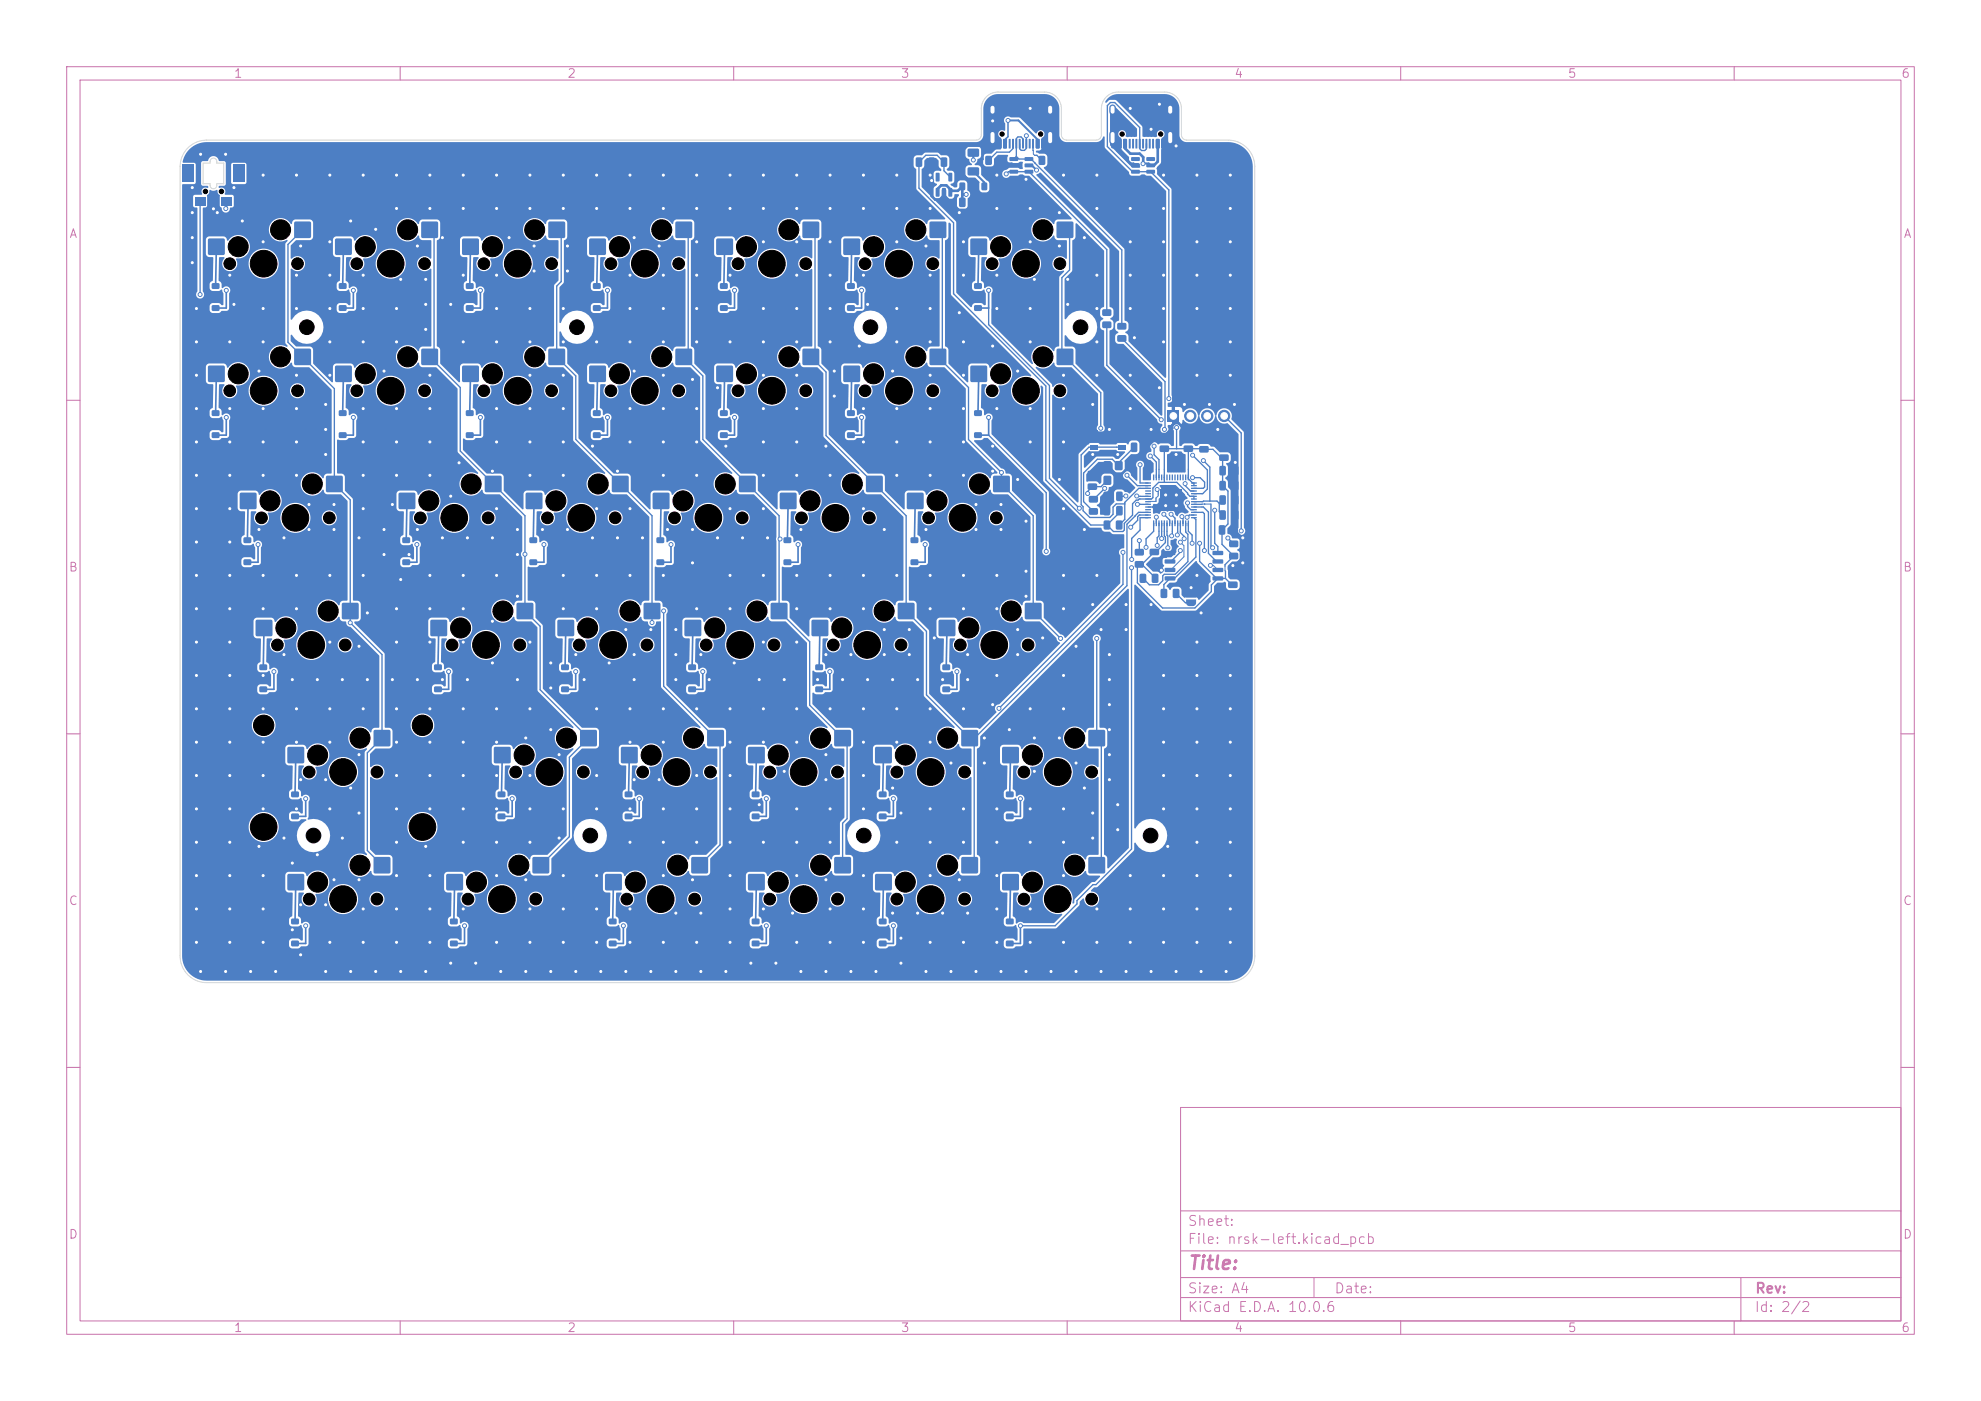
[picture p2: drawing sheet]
<svg xmlns="http://www.w3.org/2000/svg" width="297mm" height="210mm" viewBox="0 0 297 210" stroke-linecap="round" stroke-linejoin="round" font-family="sans-serif">
<defs><g id="words">
<text font-size="2" fill="#c872ab" x="178" y="190.8">Title:</text>
<g font-size="1.5" fill="#c872ab">
<text x="178" y="184.1">Sheet:</text>
<text x="178" y="186.8">File: nrsk-left.kicad_pcb</text>
<text x="178" y="197">KiCad E.D.A. 10.0.6</text>
<text x="178" y="194.2">Size: A4</text>
<text x="200" y="194.2">Date:</text>
<text x="263" y="197">Id: 2/2</text>
<text x="263" y="194.2">Rev:</text>
</g>
<g font-size="1.3" fill="#c872ab">
<text x="35" y="12">1</text>
<text x="85" y="12">2</text>
<text x="135" y="12">3</text>
<text x="185" y="12">4</text>
<text x="235" y="12">5</text>
<text x="285" y="12">6</text>
<text x="10.3" y="36">A</text>
<text x="285.3" y="36">A</text>
<text x="10.2" y="86">B</text>
<text x="285.2" y="86">B</text>
<text x="10.2" y="136">C</text>
<text x="285.2" y="136">C</text>
<text x="10.2" y="186">D</text>
<text x="285.2" y="186">D</text>
<text x="35" y="200">1</text>
<text x="85" y="200">2</text>
<text x="135" y="200">3</text>
<text x="185" y="200">4</text>
<text x="235" y="200">5</text>
<text x="285" y="200">6</text>
</g>
</g></defs>
<g fill="none" stroke="#c872ab" stroke-width=".15">
<path d="M10 10h277v190h-277zM12 12h273v186h-273zM60 10v2M110 10v2M160 10v2M210 10v2M260 10v2M10 60h2M285 60h2M10 110h2M285 110h2M10 160h2"/>
<path d="M177 166h108v32h-108zM285 160h2M60 198v2M110 198v2M160 198v2M177 194.5h108M177 191.5h108M177 187.5h108M177 181.5h108M197 191.5v3M210 198v2M260 198v2"/>
<path d="M261 191.5v6.5"/>
</g>
<g fill="#4d7fc4">
<path d="M51.3 90.4h2.4v2.4h-2.4z"/>
<path d="M38.4 93h2.4v2.3h-2.4z"/>
<path d="M110.8 71.4h2.4v2.3h-2.4z"/>
<path d="M97.9 73.9h2.4v2.4h-2.4z"/>
<path d="M56.1 109.5h2.4v2.3h-2.4z"/>
<path d="M43.1 112h2.4v2.4h-2.4z"/>
<path d="M79.9 128.5h2.4v2.4h-2.4z"/>
<path d="M67 131.1h2.4v2.3h-2.4z"/>
<path d="M63.2 52.3h2.4v2.4h-2.4z"/>
<path d="M50.3 54.9h2.4v2.3h-2.4z"/>
<path d="M158.5 33.3h2.4v2.3h-2.4z"/>
<path d="M145.5 35.8h2.4v2.4h-2.4z"/>
<path d="M77.5 90.4h2.4v2.4h-2.4z"/>
<path d="M64.6 93h2.4v2.3h-2.4z"/>
<path d="M56.1 128.5h2.4v2.4h-2.4z"/>
<path d="M43.1 131.1h2.4v2.3h-2.4z"/>
<path d="M125.1 128.5h2.4v2.4h-2.4z"/>
<path d="M112.2 131.1h2.4v2.3h-2.4z"/>
<path d="M72.7 71.4h2.4v2.3h-2.4z"/>
<path d="M59.8 73.9h2.4v2.4h-2.4z"/>
<path d="M96.6 90.4h2.4v2.4h-2.4z"/>
<path d="M83.6 93h2.4v2.3h-2.4z"/>
<path d="M175.1 61.5h1.7v1.7h-1.7z"/>
</g>
<g fill="#4d7fc4" stroke="#4d7fc4" stroke-width=".15">
<circle cx="178.5" cy="62.3" r=".85"/>
<circle cx="181" cy="62.3" r=".85"/>
<circle cx="183.5" cy="62.3" r=".85"/>
</g>
<g fill="#4d7fc4">
<path d="M153.7 90.4h2.4v2.4h-2.4z"/>
<path d="M140.8 93h2.4v2.3h-2.4z"/>
<path d="M139.4 52.3h2.4v2.4h-2.4z"/>
<path d="M126.5 54.9h2.4v2.3h-2.4z"/>
<path d="M103.7 128.5h2.4v2.4h-2.4z"/>
<path d="M90.8 131.1h2.4v2.3h-2.4z"/>
<path d="M44.2 52.3h2.4v2.4h-2.4z"/>
<path d="M31.2 54.9h2.4v2.3h-2.4z"/>
<path d="M101.3 52.3h2.4v2.4h-2.4z"/>
<path d="M88.4 54.9h2.4v2.3h-2.4z"/>
<path d="M115.6 90.4h2.4v2.4h-2.4z"/>
<path d="M102.7 93h2.4v2.3h-2.4z"/>
<path d="M106.1 109.5h2.4v2.3h-2.4z"/>
<path d="M93.2 112h2.4v2.4h-2.4z"/>
<path d="M63.2 33.3h2.4v2.3h-2.4z"/>
<path d="M50.3 35.8h2.4v2.4h-2.4z"/>
<path d="M148.9 71.4h2.4v2.3h-2.4z"/>
<path d="M136 73.9h2.4v2.4h-2.4z"/>
<path d="M120.4 52.3h2.4v2.4h-2.4z"/>
<path d="M107.4 54.9h2.4v2.3h-2.4z"/>
<path d="M91.8 71.4h2.4v2.3h-2.4z"/>
<path d="M78.9 73.9h2.4v2.4h-2.4z"/>
<path d="M139.4 33.3h2.4v2.3h-2.4z"/>
<path d="M126.5 35.8h2.4v2.4h-2.4z"/>
<path d="M120.4 33.3h2.4v2.3h-2.4z"/>
<path d="M107.4 35.8h2.4v2.4h-2.4z"/>
<path d="M48.9 71.4h2.4v2.3h-2.4z"/>
<path d="M36 73.9h2.4v2.4h-2.4z"/>
<path d="M163.2 109.5h2.4v2.3h-2.4z"/>
<path d="M150.3 112h2.4v2.4h-2.4z"/>
<path d="M87 109.5h2.4v2.3h-2.4z"/>
<path d="M74.1 112h2.4v2.4h-2.4z"/>
<path d="M101.3 33.3h2.4v2.3h-2.4z"/>
<path d="M88.4 35.8h2.4v2.4h-2.4z"/>
<path d="M125.1 109.5h2.4v2.3h-2.4z"/>
<path d="M112.2 112h2.4v2.4h-2.4z"/>
<path d="M82.3 33.3h2.4v2.3h-2.4z"/>
<path d="M69.3 35.8h2.4v2.4h-2.4z"/>
<path d="M163.2 128.5h2.4v2.4h-2.4z"/>
<path d="M150.3 131.1h2.4v2.3h-2.4z"/>
<path d="M134.7 90.4h2.4v2.4h-2.4z"/>
<path d="M121.7 93h2.4v2.3h-2.4z"/>
<path d="M144.2 109.5h2.4v2.3h-2.4z"/>
<path d="M131.3 112h2.4v2.4h-2.4z"/>
<path d="M44.2 33.3h2.4v2.3h-2.4z"/>
<path d="M31.2 35.8h2.4v2.4h-2.4z"/>
<path d="M82.3 52.3h2.4v2.4h-2.4z"/>
<path d="M69.3 54.9h2.4v2.3h-2.4z"/>
<path d="M129.9 71.4h2.4v2.3h-2.4z"/>
<path d="M117 73.9h2.4v2.4h-2.4z"/>
<path d="M158.5 52.3h2.4v2.4h-2.4z"/>
<path d="M145.5 54.9h2.4v2.3h-2.4z"/>
<path d="M144.2 128.5h2.4v2.4h-2.4z"/>
<path d="M131.3 131.1h2.4v2.3h-2.4z"/>
<path d="M155.8 23.4l.7-.1 .2 .2v1l-.1 .2h-.7l-.2-.1z"/>
<path d="M157.6 23.4l.7-.1 .2 .2 .1 1-.2 .2h-.6l-.3-.1z"/>
<path d="M69.9 45.8h1.1v.8h-1.1z"/>
<path d="M69.9 42.5h1.1v.8h-1.1z"/>
<path d="M36.6 83.9h1v.8h-1z"/>
<path d="M36.6 80.6h1v.8h-1z"/>
<path d="M43.7 141h1.1v.8h-1.1z"/>
<path d="M43.7 137.7h1.1v.8h-1.1z"/>
<path d="M167.4 75.9l.7-.1 .2 .2v1l-.1 .3h-.6l-.3-.2z"/>
<path d="M165.5 75.9l.7-.1 .2 .2v1l-.1 .3h-.6l-.3-.2z"/>
<path d="M169.6 66.4l.7-.1 .2 .2v1l-.1 .3h-.6l-.3-.2z"/>
<path d="M171.5 66.4l.7-.1 .2 .2v1l-.1 .3h-.6l-.3-.2z"/>
<path d="M31.8 64.8h1.1v.8h-1.1z"/>
<path d="M31.8 61.5h1.1v.8h-1.1z"/>
<path d="M127 45.8h1.1v.8h-1.1z"/>
<path d="M127 42.5h1.1v.8h-1.1z"/>
<path d="M143.8 29.7l.7-.1 .3 .2v1l-.2 .2-.6 .1-.2-.2z"/>
<path d="M145.7 29.7l.7-.1 .3 .2v1l-.2 .2-.6 .1-.2-.2z"/>
<path d="M50.8 64.8h1.1v.8h-1.1z"/>
<path d="M50.8 61.5h1.1v.8h-1.1z"/>
<path d="M142.2 28.2h.4l.2 .1v1l-.1 .2-.5-.1z"/>
<path d="M141.3 28.2h.4l.1 .1v1l-.1 .2-.5-.1z"/>
<path d="M140.3 28.2h.4l.2 .1v1l-.1 .2-.5-.1z"/>
<path d="M140.3 25.9h.4l.2 .1v1.1l-.1 .1-.5-.1z"/>
<path d="M142.2 25.9h.4l.2 .1v1.1l-.1 .1-.5-.1z"/>
<path d="M177.8 89.9h1.5v.6l-.4 .4-.8-.1-.2-.3z"/>
<path d="M178 88.7l.3-.1 .8 .1 .2 .3v.6h-1.5v-.6z"/>
<path d="M31.8 45.8h1.1v.8h-1.1z"/>
<path d="M31.8 42.5h1.1v.8h-1.1z"/>
<path d="M137.3 23.7l.7-.1 .3 .1v1.1l-.2 .2h-.6l-.2-.1z"/>
<path d="M139.2 23.7l.7-.1 .3 .1v1.1l-.2 .2h-.6l-.2-.1z"/>
<path d="M184.3 82.9h1.2l.2 .2-.1 .6-.2 .2-1-.1-.1-.2z"/>
<path d="M184.3 81.1l1.2-.1 .2 .3-.1 .6-.2 .1h-1l-.1-.2z"/>
<path d="M178.1 78l.2 .1-.1 .8-.1-.1z"/>
<path d="M177.7 78l.2 .1-.1 .8-.1-.1z"/>
<path d="M177.3 78l.2 .1-.1 .8-.1-.1z"/>
<path d="M176.9 78l.2 .1-.1 .8-.1-.1z"/>
<path d="M176.5 78l.2 .1-.1 .8-.1-.1z"/>
<path d="M176.1 78l.2 .1-.1 .8-.1-.1z"/>
<path d="M175.7 78l.2 .1-.1 .8-.1-.1z"/>
<path d="M175.3 78l.2 .1-.1 .8-.1-.1z"/>
<path d="M174.9 78l.2 .1-.1 .8-.1-.1z"/>
<path d="M174.5 78l.2 .1-.1 .8-.1-.1z"/>
<path d="M174.1 78l.2 .1-.1 .8-.1-.1z"/>
<path d="M173.7 78l.2 .1-.1 .8-.1-.1z"/>
<path d="M173.3 78l.2 .1-.1 .8-.1-.1z"/>
<path d="M172.9 78l.2 .1-.1 .8-.1-.1z"/>
<path d="M171.7 77.5h.8l.1 .2h-.9z"/>
<path d="M171.7 77.1h.8l.1 .2h-.9z"/>
<path d="M171.7 76.7h.8l.1 .2h-.9z"/>
<path d="M171.7 76.3h.8l.1 .2h-.9z"/>
<path d="M171.7 75.9h.8l.1 .2h-.9z"/>
<path d="M171.7 75.5h.8l.1 .2h-.9z"/>
<path d="M171.7 75.1h.8l.1 .2h-.9z"/>
<path d="M171.7 74.7h.8l.1 .2h-.9z"/>
<path d="M171.7 74.3h.8l.1 .2h-.9z"/>
<path d="M171.7 73.9h.8l.1 .2h-.9z"/>
<path d="M171.7 73.5h.8l.1 .2h-.9z"/>
<path d="M171.7 73.1h.8l.1 .2h-.9z"/>
<path d="M171.7 72.7h.8l.1 .2h-.9z"/>
<path d="M171.7 72.3h.8l.1 .2h-.9z"/>
<path d="M172.9 71.1l.2 .1-.1 .8h-.1z"/>
<path d="M173.3 71.1l.2 .1-.1 .8h-.1z"/>
<path d="M173.7 71.1l.2 .1-.1 .8h-.1z"/>
<path d="M174.1 71.1l.2 .1-.1 .8h-.1z"/>
<path d="M174.5 71.1l.2 .1-.1 .8h-.1z"/>
<path d="M174.9 71.1l.2 .1-.1 .8h-.1z"/>
<path d="M175.3 71.1l.2 .1-.1 .8h-.1z"/>
<path d="M175.7 71.1l.2 .1-.1 .8h-.1z"/>
<path d="M176.1 71.1l.2 .1-.1 .8h-.1z"/>
<path d="M176.5 71.1l.2 .1-.1 .8h-.1z"/>
<path d="M176.9 71.1l.2 .1-.1 .8h-.1z"/>
<path d="M177.3 71.1l.2 .1-.1 .8h-.1z"/>
<path d="M177.7 71.1l.2 .1-.1 .8h-.1z"/>
<path d="M178.1 71.1l.2 .1-.1 .8h-.1z"/>
<path d="M178.6 72.3h.8v.2h-.8z"/>
<path d="M178.6 72.7h.8v.2h-.8z"/>
<path d="M178.6 73.1h.8v.2h-.8z"/>
<path d="M178.6 73.5h.8v.2h-.8z"/>
<path d="M178.6 73.9h.8v.2h-.8z"/>
<path d="M178.6 74.3h.8v.2h-.8z"/>
<path d="M178.6 74.7h.8v.2h-.8z"/>
<path d="M178.6 75.1h.8v.2h-.8z"/>
<path d="M178.6 75.5h.8v.2h-.8z"/>
<path d="M178.6 75.9h.8v.2h-.8z"/>
<path d="M178.6 76.3h.8v.2h-.8z"/>
<path d="M178.6 76.7h.8v.2h-.8z"/>
<path d="M178.6 77.1h.8v.2h-.8z"/>
<path d="M178.6 77.5h.8v.2h-.8z"/>
<path d="M174 73.4h3.2v3.2h-3.2z"/>
<path d="M147.8 23.4l.7-.1 .2 .2v1l-.1 .2h-.7l-.2-.1z"/>
<path d="M149.6 23.4l.7-.1 .2 .2v1l-.1 .2h-.6l-.3-.1z"/>
<path d="M179.8 66.9h1.3l.1 .2v.6l-.2 .2-1.1-.1-.1-.2z"/>
<path d="M179.8 65h1.3l.1 .2v.6l-.2 .2-1.1-.1-.1-.2z"/>
<path d="M74.7 122h1v.8h-1z"/>
<path d="M74.7 118.7h1v.8h-1z"/>
<path d="M103.2 102.9h1.1v.8h-1.1z"/>
<path d="M103.2 99.6h1.1v.8h-1.1z"/>
<path d="M108 45.8h1.1v.8h-1.1z"/>
<path d="M108 42.5h1.1v.8h-1.1z"/>
<path d="M117.5 83.9h1.1v.8h-1.1z"/>
<path d="M117.5 80.6h1.1v.8h-1.1z"/>
<path d="M50.8 45.8h1.1v.8h-1.1z"/>
<path d="M50.8 42.5h1.1v.8h-1.1z"/>
<path d="M112.8 141h1v.8h-1z"/>
<path d="M112.8 137.7h1v.8h-1z"/>
<path d="M67.5 141h1.1v.8h-1.1z"/>
<path d="M67.5 137.7h1.1v.8h-1.1z"/>
<path d="M149.6 20.9l.4-.1 .2 .1v1.2l-.1 .2-.5-.1z"/>
<path d="M150.4 20.9l.4-.1 .2 .1v1.2l-.1 .2-.5-.1z"/>
<path d="M151.7 20.8l.3 .1v1.4l-.3-.1z"/>
<path d="M152.7 20.8l.3 .1-.1 1.4-.2-.1z"/>
<path d="M153.2 20.8l.3 .1-.1 1.4-.2-.1z"/>
<path d="M154.2 20.8l.3 .1-.1 1.4-.2-.1z"/>
<path d="M155.3 20.9l.4-.1 .2 .1v1.2l-.1 .2-.5-.1z"/>
<path d="M156.1 20.9l.4-.1 .2 .1v1.2l-.1 .2-.5-.1z"/>
<path d="M154.7 20.8l.3 .1-.1 1.4-.2-.1z"/>
<path d="M153.7 20.8l.3 .1-.1 1.4-.2-.1z"/>
<path d="M152.2 20.8l.3 .1-.1 1.4-.2-.1z"/>
<path d="M151.2 20.8l.3 .1-.1 1.4-.2-.1z"/>
</g>
<path d="M148.8 16.1v.6M157.4 16.1v.6M148.8 20.1v1.1M157.4 20.1v1.1" fill="none" stroke="#4d7fc4" stroke-width="1"/>
<g fill="#4d7fc4">
<path d="M177.5 66.8h1.2l.2 .2v.6l-.3 .2-1-.1-.2-.2z"/>
<path d="M177.5 64.9h1.2l.2 .2v.6l-.3 .2-1-.1-.2-.2z"/>
<path d="M163.1 72.5h1.2l.2 .2v.6l-.2 .2-1.1-.1-.2-.2z"/>
<path d="M163.1 70.6h1.2l.2 .2v.6l-.2 .2-1.1-.1-.2-.2z"/>
<path d="M88.9 45.8h1.1v.8h-1.1z"/>
<path d="M88.9 42.5h1.1v.8h-1.1z"/>
<path d="M182.9 74.3l.7-.1 .2 .2v1l-.2 .3h-.6l-.2-.2z"/>
<path d="M184.8 74.3l.7-.1 .2 .2v1l-.2 .3h-.6l-.2-.2z"/>
<path d="M35 24.7h1.6v2.6h-1.6z"/>
<path d="M27.4 24.7h1.6v2.6h-1.6z"/>
<path d="M33.2 29.5h1.5v1.3h-1.5z"/>
<path d="M29.2 29.5h1.5v1.3h-1.5z"/>
<path d="M31.2 29.5h1.6v1.3h-1.6z"/>
<path d="M169.6 25.5h1.2l.1 .4-.2 .1h-1l-.1-.1z"/>
<path d="M169.6 24.5h1.2l.1 .5-.2 .1h-1l-.1-.2z"/>
<path d="M169.6 23.6h1.2l.1 .4-.2 .1h-1l-.1-.1z"/>
<path d="M171.9 23.6h1.2l.1 .4-.2 .1h-1.1l-.1-.1z"/>
<path d="M171.9 24.5h1.2l.1 .5-.2 .1h-1.1l-.1-.2z"/>
<path d="M171.9 25.5h1.2l.1 .4-.2 .1h-1.1l-.1-.1z"/>
<path d="M172.4 82.3h1.2l.2 .2v.6l-.3 .1h-1l-.2-.2z"/>
<path d="M172.4 84.2h1.2l.2 .2v.6l-.3 .1h-1l-.2-.2z"/>
<path d="M93.7 122h1.1v.8h-1.1z"/>
<path d="M93.7 118.7h1.1v.8h-1.1z"/>
<path d="M173.9 66.8h1.2l.2 .2v.6l-.3 .2-1-.1-.2-.2z"/>
<path d="M173.9 64.9h1.2l.2 .2v.6l-.3 .2-1-.1-.2-.2z"/>
<path d="M182.8 78.8l.7-.1 .2 .2v1l-.1 .2-.6 .1-.3-.2z"/>
<path d="M184.7 78.8l.7-.1 .2 .2v1l-.1 .2-.6 .1-.3-.2z"/>
<path d="M146.1 45.8h1.1v.8h-1.1z"/>
<path d="M146.1 42.5h1.1v.8h-1.1z"/>
<path d="M143.9 27.4h.8v1.1h-.8z"/>
<path d="M147.2 27.4h.8v1.1h-.8z"/>
<path d="M84.2 102.9h1v.8h-1z"/>
<path d="M84.2 99.6h1v.8h-1z"/>
<path d="M88.9 64.8h1.1v.8h-1.1z"/>
<path d="M88.9 61.5h1.1v.8h-1.1z"/>
<path d="M167.4 73.7h.7l.2 .1v1.1l-.1 .2h-.6l-.3-.1z"/>
<path d="M165.5 73.7h.7l.2 .1v1.1l-.1 .2h-.6l-.3-.1z"/>
<path d="M170.2 84.2l1.2-.1 .1 .2v.7l-.2 .1h-1l-.2-.2z"/>
<path d="M170.2 82.3h1.2l.1 .2v.6l-.2 .2h-1l-.2-.3z"/>
<path d="M182.9 69.9l.7-.1 .2 .2v1l-.2 .3h-.6l-.2-.2z"/>
<path d="M184.8 69.9l.7-.1 .2 .2v1l-.2 .3h-.6l-.2-.2z"/>
<path d="M141.3 102.9h1.1v.8h-1.1z"/>
<path d="M141.3 99.6h1.1v.8h-1.1z"/>
<path d="M122.3 102.9h1v.8h-1z"/>
<path d="M122.3 99.6h1v.8h-1z"/>
<path d="M91.3 141h1.1v.8h-1.1z"/>
<path d="M91.3 137.7h1.1v.8h-1.1z"/>
<path d="M165.3 48.2h1.2l.1 .2v.6l-.2 .2h-1l-.2-.3z"/>
<path d="M165.3 46.4h1.2l.1 .2v.6l-.2 .2h-1l-.2-.3z"/>
<path d="M151.4 25.5h1.2v.4l-.1 .1h-1.1l-.1-.1z"/>
<path d="M151.4 24.5h1.2v.5l-.1 .1h-1.1l-.1-.2z"/>
<path d="M151.4 23.6h1.2v.4l-.1 .1h-1.1l-.1-.1z"/>
<path d="M153.6 23.6h1.2l.1 .4-.1 .1h-1.1l-.1-.1z"/>
<path d="M153.6 24.5h1.2l.1 .5-.1 .1h-1.1l-.1-.2z"/>
<path d="M153.6 25.5h1.2l.1 .4-.1 .1h-1.1l-.1-.1z"/>
<path d="M141.1 23.7l.7-.1 .2 .1v1.1l-.1 .2h-.6l-.3-.1z"/>
<path d="M143 23.7l.7-.1 .2 .1v1.1l-.1 .2h-.6l-.3-.1z"/>
<path d="M108 64.8h1.1v.8h-1.1z"/>
<path d="M108 61.5h1.1v.8h-1.1z"/>
<path d="M65.1 102.9h1.1v.8h-1.1z"/>
<path d="M65.1 99.6h1.1v.8h-1.1z"/>
<path d="M150.9 122h1v.8h-1z"/>
<path d="M150.9 118.7h1v.8h-1z"/>
<path d="M127 64.8h1.1v.8h-1.1z"/>
<path d="M127 61.5h1.1v.8h-1.1z"/>
<path d="M136.6 83.9h1v.8h-1z"/>
<path d="M136.6 80.6h1v.8h-1z"/>
<path d="M43.7 122h1.1v.8h-1.1z"/>
<path d="M43.7 118.7h1.1v.8h-1.1z"/>
<path d="M98.5 83.9h1v.8h-1z"/>
<path d="M98.5 80.6h1v.8h-1z"/>
<path d="M167.6 20.9l.4-.1 .2 .1v1.2l-.1 .2-.5-.1z"/>
<path d="M168.4 20.9l.4-.1 .2 .1v1.2l-.1 .2-.5-.1z"/>
<path d="M169.7 20.8l.3 .1-.1 1.4-.2-.1z"/>
<path d="M170.7 20.8l.3 .1-.1 1.4-.2-.1z"/>
<path d="M171.2 20.8l.3 .1-.1 1.4-.2-.1z"/>
<path d="M172.2 20.8l.3 .1v1.4l-.3-.1z"/>
<path d="M173.3 20.9l.4-.1 .2 .1v1.2l-.1 .2-.5-.1z"/>
<path d="M174.1 20.9l.4-.1 .2 .1v1.2l-.1 .2-.5-.1z"/>
<path d="M172.7 20.8l.3 .1v1.4l-.3-.1z"/>
<path d="M171.7 20.8l.3 .1v1.4l-.3-.1z"/>
<path d="M170.2 20.8l.3 .1-.1 1.4-.2-.1z"/>
<path d="M169.2 20.8l.3 .1v1.4l-.3-.1z"/>
</g>
<path d="M166.8 16.1v.6M175.4 16.1v.6M166.8 20.1v1.1M175.4 20.1v1.1" fill="none" stroke="#4d7fc4" stroke-width="1"/>
<g fill="#4d7fc4">
<path d="M150.9 141h1v.8h-1z"/>
<path d="M150.9 137.7h1v.8h-1z"/>
<path d="M60.4 83.9h1v.8h-1z"/>
<path d="M60.4 80.6h1v.8h-1z"/>
<path d="M182.9 76.5h.7l.2 .1v1.1l-.2 .2h-.6l-.2-.1z"/>
<path d="M184.8 76.5h.7l.2 .1v1.1l-.2 .2h-.6l-.2-.1z"/>
<path d="M174.6 86.4h1.5l.1 .5-.1 .1h-1.4l-.1-.1z"/>
<path d="M174.6 85.2l1.5-.1 .1 .6-.1 .1-1.4-.1-.1-.1z"/>
<path d="M174.6 83.9h1.5l.1 .5-.1 .1h-1.4l-.1-.2z"/>
<path d="M174.6 82.6h1.5l.1 .5-.1 .1h-1.4l-.1-.1z"/>
<path d="M181.8 82.6h1.5l.1 .5-.2 .1h-1.3l-.1-.1z"/>
<path d="M181.8 83.9h1.5l.1 .5-.2 .1h-1.3l-.1-.2z"/>
<path d="M181.8 85.2l1.5-.1 .1 .6-.2 .1-1.3-.1-.1-.1z"/>
<path d="M181.8 86.4h1.5l.1 .5-.2 .1h-1.3l-.1-.1z"/>
<path d="M170.9 86.1l.7-.1 .2 .1 .1 1-.2 .3h-.6l-.2-.2z"/>
<path d="M172.7 86.1l.7-.1 .3 .1v1l-.2 .3h-.6l-.2-.2z"/>
<path d="M182.9 72.1h.7l.2 .1v1.1l-.2 .2h-.6l-.2-.1z"/>
<path d="M184.8 72.1h.7l.2 .1v1.1l-.2 .2h-.6l-.2-.1z"/>
<path d="M174.1 88.3h.7l.2 .1v1l-.1 .2-.7 .1-.2-.2z"/>
<path d="M175.9 88.3h.7l.2 .1v1l-.1 .2-.6 .1-.3-.2z"/>
<path d="M182.8 68.2l1.3-.1 .1 .3v.5l-.2 .2h-1.1l-.1-.2z"/>
<path d="M182.8 66.3l1.3-.1 .1 .3v.5l-.2 .2h-1.1l-.1-.2z"/>
<path d="M69.9 64.8h1.1v.8h-1.1z"/>
<path d="M69.9 61.5h1.1v.8h-1.1z"/>
<path d="M184.2 87.2h1.2l.2 .2-.1 .6-.2 .2-1-.1-.2-.2z"/>
<path d="M184.2 85.3h1.2l.2 .2-.1 .6-.2 .2-1-.1-.2-.2z"/>
<path d="M79.4 83.9h1.1v.8h-1.1z"/>
<path d="M79.4 80.6h1.1v.8h-1.1z"/>
<path d="M145.1 25.1h1.5l.2 .2v.9l-.2 .1h-1.4l-.1-.2z"/>
<path d="M145.1 22.3h1.5l.2 .2v.9l-.2 .1h-1.4l-.1-.2z"/>
<path d="M112.8 122h1v.8h-1z"/>
<path d="M112.8 118.7h1v.8h-1z"/>
<path d="M167.6 50.3l1.1-.1 .2 .3v.6l-.3 .1h-1l-.1-.2z"/>
<path d="M167.6 48.5l1.1-.1 .2 .2v.7l-.3 .1h-1l-.1-.2z"/>
<path d="M131.8 141h1.1v.8h-1.1z"/>
<path d="M131.8 137.7h1.1v.8h-1.1z"/>
<path d="M38.9 102.9h1.1v.8h-1.1z"/>
<path d="M38.9 99.6h1.1v.8h-1.1z"/>
<path d="M131.8 122h1.1v.8h-1.1z"/>
<path d="M131.8 118.7h1.1v.8h-1.1z"/>
<path d="M163.5 66.7h1.1v.7h-1.1z"/>
<path d="M167.7 66.7h1v.7h-1z"/>
<path d="M163.5 64.6h1.1v.6h-1.1z"/>
<path d="M167.7 64.6h1v.6h-1z"/>
<path d="M146.1 64.8h1.1v.8h-1.1z"/>
<path d="M146.1 61.5h1.1v.8h-1.1z"/>
<path d="M163.3 76.2h1.2l.1 .2v.6l-.2 .2h-1l-.2-.3z"/>
<path d="M163.3 74.4l1.2-.1 .1 .3v.6l-.2 .2-1-.1-.2-.2z"/>
<path d="M165.5 78.1l.7-.1 .3 .2v1l-.2 .2h-.6l-.2-.2z"/>
<path d="M167.3 78.1l.7-.1 .3 .2v1l-.2 .2h-.6l-.2-.2z"/>
<path d="M165.5 71.4h1.1v1.2h-1.1z"/>
<path d="M165.5 69.2h1.1v1.2h-1.1z"/>
<path d="M167.2 69.2h1.1v1.2h-1.1z"/>
<path d="M167.2 71.4h1.1v1.2h-1.1z"/>
</g>
<g fill="#4d7fc4" stroke="#4d7fc4" stroke-width=".15">
<circle cx="173.4" cy="77.5" r=".3"/>
<circle cx="52.5" cy="93.4" r=".3"/>
<circle cx="169.5" cy="79" r=".3"/>
<circle cx="116.9" cy="80.8" r=".3"/>
<circle cx="78.7" cy="83.1" r=".3"/>
<circle cx="171.8" cy="82" r=".3"/>
<circle cx="170.9" cy="69.7" r=".3"/>
<circle cx="165" cy="64.2" r=".3"/>
<circle cx="97.8" cy="93.3" r=".3"/>
<circle cx="169.7" cy="83.9" r=".3"/>
<circle cx="99.5" cy="91.6" r=".3"/>
<circle cx="164.5" cy="56.3" r=".3"/>
<circle cx="49.5" cy="106.2" r=".3"/>
<circle cx="166.3" cy="116.9" r=".3"/>
<circle cx="39.5" cy="131.2" r=".3"/>
<circle cx="46.3" cy="79.4" r=".3"/>
<circle cx="179.4" cy="116.2" r=".3"/>
<circle cx="166.3" cy="101.9" r=".3"/>
<circle cx="79.4" cy="96.3" r=".3"/>
<circle cx="44.4" cy="66.3" r=".3"/>
<circle cx="109.4" cy="136.2" r=".3"/>
<circle cx="34.5" cy="96.3" r=".3"/>
<circle cx="84.4" cy="131.2" r=".3"/>
<circle cx="104.4" cy="36.3" r=".3"/>
<circle cx="114.4" cy="71.3" r=".3"/>
<circle cx="104.4" cy="31.3" r=".3"/>
<circle cx="39.5" cy="136.2" r=".3"/>
<circle cx="64.5" cy="26.3" r=".3"/>
<circle cx="104.4" cy="51.3" r=".3"/>
<circle cx="84.4" cy="61.3" r=".3"/>
<circle cx="154.5" cy="31.3" r=".3"/>
<circle cx="174.5" cy="106.2" r=".3"/>
<circle cx="78.8" cy="145.6" r=".3"/>
<circle cx="92.6" cy="70.6" r=".3"/>
<circle cx="89.4" cy="26.3" r=".3"/>
<circle cx="149.5" cy="101.2" r=".3"/>
<circle cx="55.1" cy="101.9" r=".3"/>
<circle cx="34.5" cy="86.3" r=".3"/>
<circle cx="126.3" cy="101.9" r=".3"/>
<circle cx="52.6" cy="33.1" r=".3"/>
<circle cx="50.1" cy="79.4" r=".3"/>
<circle cx="176.3" cy="68.1" r=".3"/>
<circle cx="99.4" cy="111.2" r=".3"/>
<circle cx="138.8" cy="145.6" r=".3"/>
<circle cx="179.4" cy="136.2" r=".3"/>
<circle cx="34.5" cy="131.2" r=".3"/>
<circle cx="154.5" cy="141.2" r=".3"/>
<circle cx="82.6" cy="109.4" r=".3"/>
<circle cx="159.5" cy="131.2" r=".3"/>
<circle cx="184.5" cy="31.3" r=".3"/>
<circle cx="94.4" cy="31.3" r=".3"/>
<circle cx="129.5" cy="141.2" r=".3"/>
<circle cx="48.8" cy="64.4" r=".3"/>
<circle cx="50.1" cy="131.9" r=".3"/>
<circle cx="184.4" cy="131.2" r=".3"/>
<circle cx="167.6" cy="68.1" r=".3"/>
<circle cx="39.5" cy="26.3" r=".3"/>
<circle cx="69.4" cy="121.2" r=".3"/>
<circle cx="53.8" cy="113.1" r=".3"/>
<circle cx="44.4" cy="46.3" r=".3"/>
<circle cx="49.5" cy="111.2" r=".3"/>
<circle cx="162.6" cy="35.6" r=".3"/>
<circle cx="99.4" cy="56.3" r=".3"/>
<circle cx="165.1" cy="145.6" r=".3"/>
<circle cx="54.5" cy="26.3" r=".3"/>
<circle cx="144.5" cy="71.3" r=".3"/>
<circle cx="129.5" cy="76.3" r=".3"/>
<circle cx="174.1" cy="85.5" r=".3"/>
<circle cx="45.1" cy="36.9" r=".3"/>
<circle cx="174.4" cy="51.3" r=".3"/>
<circle cx="89.4" cy="121.2" r=".3"/>
<circle cx="114.4" cy="36.3" r=".3"/>
<circle cx="163.8" cy="68.1" r=".3"/>
<circle cx="67.6" cy="74.4" r=".3"/>
<circle cx="119.4" cy="106.2" r=".3"/>
<circle cx="134.5" cy="86.3" r=".3"/>
<circle cx="157.6" cy="145.6" r=".3"/>
<circle cx="59.4" cy="91.3" r=".3"/>
<circle cx="168.8" cy="94.4" r=".3"/>
<circle cx="118.8" cy="136.9" r=".3"/>
<circle cx="179.4" cy="96.3" r=".3"/>
<circle cx="169.5" cy="41.2" r=".3"/>
<circle cx="107.6" cy="80.6" r=".3"/>
<circle cx="184.4" cy="141.2" r=".3"/>
<circle cx="44.5" cy="26.3" r=".3"/>
<circle cx="109.4" cy="131.2" r=".3"/>
<circle cx="29.5" cy="81.3" r=".3"/>
<circle cx="74.4" cy="41.2" r=".3"/>
<circle cx="73.8" cy="99.4" r=".3"/>
<circle cx="59.4" cy="66.3" r=".3"/>
<circle cx="154.5" cy="121.2" r=".3"/>
<circle cx="114.4" cy="26.3" r=".3"/>
<circle cx="94.4" cy="26.3" r=".3"/>
<circle cx="179.4" cy="56.3" r=".3"/>
<circle cx="49.5" cy="41.2" r=".3"/>
<circle cx="145.1" cy="101.9" r=".3"/>
<circle cx="164.5" cy="136.2" r=".3"/>
<circle cx="99.4" cy="141.2" r=".3"/>
<circle cx="137.6" cy="101.9" r=".3"/>
<circle cx="69.4" cy="31.3" r=".3"/>
<circle cx="29.5" cy="61.3" r=".3"/>
<circle cx="129.5" cy="61.3" r=".3"/>
<circle cx="99.4" cy="66.3" r=".3"/>
<circle cx="79.4" cy="106.2" r=".3"/>
<circle cx="114.4" cy="46.3" r=".3"/>
<circle cx="104.4" cy="61.3" r=".3"/>
<circle cx="153.8" cy="89.4" r=".3"/>
<circle cx="103.8" cy="56.9" r=".3"/>
<circle cx="114.4" cy="51.3" r=".3"/>
<circle cx="154.5" cy="51.3" r=".3"/>
<circle cx="144.5" cy="51.3" r=".3"/>
<circle cx="94.4" cy="121.2" r=".3"/>
<circle cx="117.6" cy="101.9" r=".3"/>
<circle cx="89.4" cy="76.3" r=".3"/>
<circle cx="159.5" cy="86.3" r=".3"/>
<circle cx="119.4" cy="61.3" r=".3"/>
<circle cx="94.4" cy="106.2" r=".3"/>
<circle cx="103.8" cy="84.4" r=".3"/>
<circle cx="149.5" cy="46.3" r=".3"/>
<circle cx="176.4" cy="75.8" r=".3"/>
<circle cx="46.3" cy="75.6" r=".3"/>
<circle cx="64.4" cy="131.2" r=".3"/>
<circle cx="64.4" cy="66.3" r=".3"/>
<circle cx="39.5" cy="66.3" r=".3"/>
<circle cx="119.4" cy="96.3" r=".3"/>
<circle cx="66.3" cy="35.6" r=".3"/>
<circle cx="29.5" cy="111.2" r=".3"/>
<circle cx="79.4" cy="121.2" r=".3"/>
<circle cx="124.5" cy="41.2" r=".3"/>
<circle cx="174.5" cy="36.3" r=".3"/>
<circle cx="101.3" cy="101.9" r=".3"/>
<circle cx="109.4" cy="116.2" r=".3"/>
<circle cx="49.5" cy="36.3" r=".3"/>
<circle cx="74.4" cy="121.2" r=".3"/>
<circle cx="124.5" cy="26.3" r=".3"/>
<circle cx="129.5" cy="26.3" r=".3"/>
<circle cx="150.1" cy="145.6" r=".3"/>
<circle cx="134.5" cy="46.3" r=".3"/>
<circle cx="144.5" cy="141.2" r=".3"/>
<circle cx="39.5" cy="71.3" r=".3"/>
<circle cx="69.4" cy="91.3" r=".3"/>
<circle cx="174.5" cy="111.2" r=".3"/>
<circle cx="159.5" cy="106.2" r=".3"/>
<circle cx="134.5" cy="36.3" r=".3"/>
<circle cx="139.5" cy="111.2" r=".3"/>
<circle cx="179.4" cy="86.3" r=".3"/>
<circle cx="139.5" cy="106.2" r=".3"/>
<circle cx="67.6" cy="144.4" r=".3"/>
<circle cx="88.8" cy="66.9" r=".3"/>
<circle cx="98.8" cy="116.9" r=".3"/>
<circle cx="62.6" cy="101.9" r=".3"/>
<circle cx="74.4" cy="66.3" r=".3"/>
<circle cx="184.4" cy="91.3" r=".3"/>
<circle cx="42.6" cy="98.1" r=".3"/>
<circle cx="60.1" cy="86.9" r=".3"/>
<circle cx="124.5" cy="126.2" r=".3"/>
<circle cx="74.4" cy="106.2" r=".3"/>
<circle cx="28.8" cy="39.4" r=".3"/>
<circle cx="67.6" cy="45.6" r=".3"/>
<circle cx="94.4" cy="76.3" r=".3"/>
<circle cx="37.6" cy="145.6" r=".3"/>
<circle cx="185.2" cy="69.3" r=".3"/>
<circle cx="167.6" cy="120.6" r=".3"/>
<circle cx="101.3" cy="145.6" r=".3"/>
<circle cx="39.5" cy="141.2" r=".3"/>
<circle cx="142.6" cy="145.6" r=".3"/>
<circle cx="160.1" cy="45.6" r=".3"/>
<circle cx="164.5" cy="31.3" r=".3"/>
<circle cx="108.8" cy="145.6" r=".3"/>
<circle cx="119.4" cy="46.3" r=".3"/>
<circle cx="29.5" cy="136.2" r=".3"/>
<circle cx="54.4" cy="136.2" r=".3"/>
<circle cx="154.5" cy="126.2" r=".3"/>
<circle cx="148.8" cy="105.6" r=".3"/>
<circle cx="170.1" cy="50.6" r=".3"/>
<circle cx="45.1" cy="143.1" r=".3"/>
<circle cx="124.5" cy="36.3" r=".3"/>
<circle cx="153.8" cy="145.6" r=".3"/>
<circle cx="119.4" cy="111.2" r=".3"/>
<circle cx="164.5" cy="41.2" r=".3"/>
<circle cx="139.5" cy="56.3" r=".3"/>
<circle cx="64.4" cy="111.2" r=".3"/>
<circle cx="94.4" cy="111.2" r=".3"/>
<circle cx="159.5" cy="126.2" r=".3"/>
<circle cx="79.4" cy="26.3" r=".3"/>
<circle cx="179.5" cy="31.3" r=".3"/>
<circle cx="74.4" cy="116.2" r=".3"/>
<circle cx="62.6" cy="79.4" r=".3"/>
<circle cx="169.4" cy="61.3" r=".3"/>
<circle cx="130.1" cy="101.9" r=".3"/>
<circle cx="69.4" cy="116.2" r=".3"/>
<circle cx="69.4" cy="106.2" r=".3"/>
<circle cx="59.5" cy="31.3" r=".3"/>
<circle cx="184.4" cy="56.3" r=".3"/>
<circle cx="109.4" cy="126.2" r=".3"/>
<circle cx="186.3" cy="84.4" r=".3"/>
<circle cx="64.4" cy="61.3" r=".3"/>
<circle cx="166.3" cy="64.4" r=".3"/>
<circle cx="134.5" cy="51.3" r=".3"/>
<circle cx="29.5" cy="96.3" r=".3"/>
<circle cx="29.5" cy="56.3" r=".3"/>
<circle cx="99.4" cy="106.2" r=".3"/>
<circle cx="144.5" cy="36.3" r=".3"/>
<circle cx="34.5" cy="106.2" r=".3"/>
<circle cx="79.4" cy="46.3" r=".3"/>
<circle cx="44.5" cy="71.3" r=".3"/>
<circle cx="28.8" cy="35.6" r=".3"/>
<circle cx="74.4" cy="76.3" r=".3"/>
<circle cx="185.1" cy="60.6" r=".3"/>
<circle cx="128.8" cy="51.9" r=".3"/>
<circle cx="79.4" cy="126.2" r=".3"/>
<circle cx="44.5" cy="106.2" r=".3"/>
<circle cx="66.3" cy="80.6" r=".3"/>
<circle cx="80.1" cy="40.6" r=".3"/>
<circle cx="34.5" cy="51.3" r=".3"/>
<circle cx="51.3" cy="125.6" r=".3"/>
<circle cx="129.5" cy="31.3" r=".3"/>
<circle cx="55.1" cy="91.9" r=".3"/>
<circle cx="119.4" cy="131.2" r=".3"/>
<circle cx="43.8" cy="129.4" r=".3"/>
<circle cx="52.6" cy="145.6" r=".3"/>
<circle cx="60.1" cy="145.6" r=".3"/>
<circle cx="159.5" cy="76.3" r=".3"/>
<circle cx="184.4" cy="96.3" r=".3"/>
<circle cx="89.4" cy="91.3" r=".3"/>
<circle cx="44.5" cy="111.2" r=".3"/>
<circle cx="54.4" cy="71.3" r=".3"/>
<circle cx="34.5" cy="61.3" r=".3"/>
<circle cx="95.1" cy="101.9" r=".3"/>
<circle cx="79.4" cy="141.2" r=".3"/>
<circle cx="119.4" cy="66.3" r=".3"/>
<circle cx="179.5" cy="41.2" r=".3"/>
<circle cx="87.6" cy="101.9" r=".3"/>
<circle cx="76.3" cy="35.6" r=".3"/>
<circle cx="64.4" cy="56.3" r=".3"/>
<circle cx="159.5" cy="101.2" r=".3"/>
<circle cx="153.8" cy="78.1" r=".3"/>
<circle cx="124.5" cy="141.2" r=".3"/>
<circle cx="114.4" cy="106.2" r=".3"/>
<circle cx="53.8" cy="131.9" r=".3"/>
<circle cx="84.4" cy="141.2" r=".3"/>
<circle cx="129.5" cy="66.3" r=".3"/>
<circle cx="111.3" cy="80.6" r=".3"/>
<circle cx="74.4" cy="131.2" r=".3"/>
<circle cx="179.5" cy="26.3" r=".3"/>
<circle cx="164.5" cy="51.3" r=".3"/>
<circle cx="163.8" cy="125.6" r=".3"/>
<circle cx="59.4" cy="121.2" r=".3"/>
<circle cx="179.4" cy="121.2" r=".3"/>
<circle cx="132.6" cy="98.1" r=".3"/>
<circle cx="143.8" cy="46.9" r=".3"/>
<circle cx="149.5" cy="91.3" r=".3"/>
<circle cx="54.4" cy="86.3" r=".3"/>
<circle cx="64.4" cy="136.2" r=".3"/>
<circle cx="83.8" cy="125.6" r=".3"/>
<circle cx="34.5" cy="81.3" r=".3"/>
<circle cx="56.3" cy="145.6" r=".3"/>
<circle cx="99.4" cy="126.2" r=".3"/>
<circle cx="94.4" cy="126.2" r=".3"/>
<circle cx="64.5" cy="31.3" r=".3"/>
<circle cx="114.4" cy="66.3" r=".3"/>
<circle cx="59.4" cy="111.2" r=".3"/>
<circle cx="144.5" cy="121.2" r=".3"/>
<circle cx="169.5" cy="141.2" r=".3"/>
<circle cx="82.6" cy="99.4" r=".3"/>
<circle cx="181.3" cy="60.6" r=".3"/>
<circle cx="174.5" cy="121.2" r=".3"/>
<circle cx="152.6" cy="55.6" r=".3"/>
<circle cx="120.1" cy="145.6" r=".3"/>
<circle cx="176.4" cy="74.2" r=".3"/>
<circle cx="166.3" cy="113.1" r=".3"/>
<circle cx="149.5" cy="136.2" r=".3"/>
<circle cx="64.4" cy="86.3" r=".3"/>
<circle cx="101.3" cy="136.9" r=".3"/>
<circle cx="69.4" cy="126.2" r=".3"/>
<circle cx="54.4" cy="61.3" r=".3"/>
<circle cx="69.4" cy="96.3" r=".3"/>
<circle cx="144.5" cy="61.3" r=".3"/>
<circle cx="184.4" cy="121.2" r=".3"/>
<circle cx="29.5" cy="116.2" r=".3"/>
<circle cx="49.4" cy="141.2" r=".3"/>
<circle cx="49.4" cy="56.3" r=".3"/>
<circle cx="84.4" cy="86.3" r=".3"/>
<circle cx="44.4" cy="56.3" r=".3"/>
<circle cx="50.1" cy="75.6" r=".3"/>
<circle cx="114.4" cy="61.3" r=".3"/>
<circle cx="95.1" cy="55.6" r=".3"/>
<circle cx="97.6" cy="145.6" r=".3"/>
<circle cx="74.4" cy="51.3" r=".3"/>
<circle cx="48.8" cy="60.6" r=".3"/>
<circle cx="39.5" cy="36.3" r=".3"/>
<circle cx="38.8" cy="79.4" r=".3"/>
<circle cx="184.4" cy="126.2" r=".3"/>
<circle cx="133.8" cy="101.9" r=".3"/>
<circle cx="80.1" cy="36.9" r=".3"/>
<circle cx="53.8" cy="80.6" r=".3"/>
<circle cx="104.4" cy="26.3" r=".3"/>
<circle cx="84.4" cy="121.2" r=".3"/>
<circle cx="174.4" cy="46.3" r=".3"/>
<circle cx="116.3" cy="144.4" r=".3"/>
<circle cx="63.8" cy="145.6" r=".3"/>
<circle cx="57.6" cy="55.6" r=".3"/>
<circle cx="162.6" cy="118.1" r=".3"/>
<circle cx="112.6" cy="144.4" r=".3"/>
<circle cx="120.1" cy="79.4" r=".3"/>
<circle cx="124.5" cy="121.2" r=".3"/>
<circle cx="33.8" cy="23.1" r=".3"/>
<circle cx="164.5" cy="46.3" r=".3"/>
<circle cx="184.4" cy="46.3" r=".3"/>
<circle cx="124.5" cy="71.3" r=".3"/>
<circle cx="131.3" cy="145.6" r=".3"/>
<circle cx="59.4" cy="116.2" r=".3"/>
<circle cx="174.4" cy="136.2" r=".3"/>
<circle cx="74.4" cy="26.3" r=".3"/>
<circle cx="44.5" cy="121.2" r=".3"/>
<circle cx="77.6" cy="101.9" r=".3"/>
<circle cx="129.5" cy="86.3" r=".3"/>
<circle cx="38.8" cy="55.6" r=".3"/>
<circle cx="34.5" cy="126.2" r=".3"/>
<circle cx="124.5" cy="51.3" r=".3"/>
<circle cx="178.6" cy="88.1" r=".3"/>
<circle cx="154.5" cy="16.2" r=".3"/>
<circle cx="94.4" cy="61.3" r=".3"/>
<circle cx="176.3" cy="21.9" r=".3"/>
<circle cx="114.4" cy="56.3" r=".3"/>
<circle cx="90.1" cy="145.6" r=".3"/>
<circle cx="154.5" cy="106.2" r=".3"/>
<circle cx="94.4" cy="46.3" r=".3"/>
<circle cx="30.1" cy="23.1" r=".3"/>
<circle cx="167.6" cy="124.4" r=".3"/>
<circle cx="29.5" cy="131.2" r=".3"/>
<circle cx="135.1" cy="144.4" r=".3"/>
<circle cx="149.5" cy="121.2" r=".3"/>
<circle cx="36.3" cy="33.1" r=".3"/>
<circle cx="144.5" cy="86.3" r=".3"/>
<circle cx="119.4" cy="71.3" r=".3"/>
<circle cx="59.4" cy="51.3" r=".3"/>
<circle cx="135.1" cy="121.9" r=".3"/>
<circle cx="134.5" cy="31.3" r=".3"/>
<circle cx="29.5" cy="126.2" r=".3"/>
<circle cx="133.8" cy="118.1" r=".3"/>
<circle cx="38.8" cy="126.9" r=".3"/>
<circle cx="64.4" cy="116.2" r=".3"/>
<circle cx="119.4" cy="51.3" r=".3"/>
<circle cx="29.5" cy="101.2" r=".3"/>
<circle cx="48.8" cy="68.1" r=".3"/>
<circle cx="134.5" cy="126.2" r=".3"/>
<circle cx="103.8" cy="79.4" r=".3"/>
<circle cx="58.8" cy="101.9" r=".3"/>
<circle cx="34.5" cy="136.2" r=".3"/>
<circle cx="49.5" cy="86.3" r=".3"/>
<circle cx="30.1" cy="145.6" r=".3"/>
<circle cx="51.3" cy="101.9" r=".3"/>
<circle cx="186.3" cy="80.6" r=".3"/>
<circle cx="47.6" cy="101.9" r=".3"/>
<circle cx="84.4" cy="31.3" r=".3"/>
<circle cx="123.8" cy="131.9" r=".3"/>
<circle cx="39.5" cy="101.2" r=".3"/>
<circle cx="99.4" cy="121.2" r=".3"/>
<circle cx="135.1" cy="140.6" r=".3"/>
<circle cx="158.8" cy="31.9" r=".3"/>
<circle cx="49.5" cy="96.3" r=".3"/>
<circle cx="174.5" cy="31.3" r=".3"/>
<circle cx="79.4" cy="61.3" r=".3"/>
<circle cx="54.4" cy="66.3" r=".3"/>
<circle cx="165.1" cy="94.4" r=".3"/>
<circle cx="124.5" cy="31.3" r=".3"/>
<circle cx="39.5" cy="61.3" r=".3"/>
<circle cx="134.5" cy="26.3" r=".3"/>
<circle cx="174.4" cy="131.2" r=".3"/>
<circle cx="164.5" cy="141.2" r=".3"/>
<circle cx="184.4" cy="51.3" r=".3"/>
<circle cx="148.8" cy="18.1" r=".3"/>
<circle cx="110.1" cy="99.4" r=".3"/>
<circle cx="54.4" cy="46.3" r=".3"/>
<circle cx="139.5" cy="71.3" r=".3"/>
<circle cx="34.5" cy="76.3" r=".3"/>
<circle cx="101.3" cy="94.4" r=".3"/>
<circle cx="74.4" cy="141.2" r=".3"/>
<circle cx="49.5" cy="121.2" r=".3"/>
<circle cx="84.4" cy="91.3" r=".3"/>
<circle cx="145.1" cy="136.9" r=".3"/>
<circle cx="109.4" cy="31.3" r=".3"/>
<circle cx="139.5" cy="66.3" r=".3"/>
<circle cx="94.4" cy="51.3" r=".3"/>
<circle cx="184.4" cy="116.2" r=".3"/>
<circle cx="48.8" cy="145.6" r=".3"/>
<circle cx="174.5" cy="101.2" r=".3"/>
<circle cx="149.5" cy="26.3" r=".3"/>
<circle cx="134.5" cy="71.3" r=".3"/>
<circle cx="169.4" cy="46.3" r=".3"/>
<circle cx="99.4" cy="86.3" r=".3"/>
<circle cx="174.5" cy="26.3" r=".3"/>
<circle cx="139.5" cy="31.3" r=".3"/>
<circle cx="175.1" cy="126.9" r=".3"/>
<circle cx="43.8" cy="101.9" r=".3"/>
<circle cx="29.5" cy="51.3" r=".3"/>
<circle cx="138.8" cy="79.4" r=".3"/>
<circle cx="49.4" cy="46.3" r=".3"/>
<circle cx="64.4" cy="121.2" r=".3"/>
<circle cx="59.4" cy="131.2" r=".3"/>
<circle cx="69.4" cy="41.2" r=".3"/>
<circle cx="168.8" cy="90.6" r=".3"/>
<circle cx="129.5" cy="116.2" r=".3"/>
<circle cx="129.5" cy="121.2" r=".3"/>
<circle cx="88.8" cy="80.6" r=".3"/>
<circle cx="109.4" cy="106.2" r=".3"/>
<circle cx="161.3" cy="96.9" r=".3"/>
<circle cx="99.4" cy="131.2" r=".3"/>
<circle cx="114.4" cy="31.3" r=".3"/>
<circle cx="66.3" cy="101.9" r=".3"/>
<circle cx="133.8" cy="55.6" r=".3"/>
<circle cx="89.4" cy="86.3" r=".3"/>
<circle cx="59.5" cy="26.3" r=".3"/>
<circle cx="34.5" cy="66.3" r=".3"/>
<circle cx="48.8" cy="135.6" r=".3"/>
<circle cx="179.4" cy="131.2" r=".3"/>
<circle cx="70.1" cy="101.9" r=".3"/>
<circle cx="79.4" cy="136.2" r=".3"/>
<circle cx="144.5" cy="56.3" r=".3"/>
<circle cx="39.5" cy="106.2" r=".3"/>
<circle cx="119.4" cy="91.3" r=".3"/>
<circle cx="119.4" cy="86.3" r=".3"/>
<circle cx="73.8" cy="93.1" r=".3"/>
<circle cx="103.8" cy="131.9" r=".3"/>
<circle cx="184.5" cy="41.2" r=".3"/>
<circle cx="34.5" cy="111.2" r=".3"/>
<circle cx="184.4" cy="111.2" r=".3"/>
<circle cx="139.5" cy="121.2" r=".3"/>
<circle cx="152.6" cy="94.4" r=".3"/>
<circle cx="94.4" cy="86.3" r=".3"/>
<circle cx="159.5" cy="56.3" r=".3"/>
<circle cx="123.8" cy="145.6" r=".3"/>
<circle cx="94.4" cy="136.2" r=".3"/>
<circle cx="114.4" cy="111.2" r=".3"/>
<circle cx="114.4" cy="136.2" r=".3"/>
<circle cx="104.4" cy="46.3" r=".3"/>
<circle cx="60.1" cy="41.9" r=".3"/>
<circle cx="64.4" cy="96.3" r=".3"/>
<circle cx="84.4" cy="136.2" r=".3"/>
<circle cx="95.1" cy="35.6" r=".3"/>
<circle cx="158.8" cy="71.9" r=".3"/>
<circle cx="154.5" cy="36.3" r=".3"/>
<circle cx="89.4" cy="106.2" r=".3"/>
<circle cx="123.8" cy="66.9" r=".3"/>
<circle cx="74.4" cy="61.3" r=".3"/>
<circle cx="156.3" cy="95.6" r=".3"/>
<circle cx="184.5" cy="36.3" r=".3"/>
<circle cx="164.5" cy="86.3" r=".3"/>
<circle cx="148.8" cy="70.6" r=".3"/>
<circle cx="39.5" cy="91.3" r=".3"/>
<circle cx="159.5" cy="66.3" r=".3"/>
<circle cx="184.4" cy="101.2" r=".3"/>
<circle cx="59.4" cy="136.2" r=".3"/>
<circle cx="34.5" cy="116.2" r=".3"/>
<circle cx="180.1" cy="145.6" r=".3"/>
<circle cx="139.5" cy="141.2" r=".3"/>
<circle cx="154.5" cy="66.3" r=".3"/>
<circle cx="132.6" cy="94.4" r=".3"/>
<circle cx="34.5" cy="141.2" r=".3"/>
<circle cx="99.4" cy="46.3" r=".3"/>
<circle cx="70.1" cy="80.6" r=".3"/>
<circle cx="86.3" cy="145.6" r=".3"/>
<circle cx="146.3" cy="145.6" r=".3"/>
<circle cx="59.4" cy="141.2" r=".3"/>
<circle cx="155.1" cy="115.6" r=".3"/>
<circle cx="119.4" cy="141.2" r=".3"/>
<circle cx="39.5" cy="111.2" r=".3"/>
<circle cx="169.5" cy="131.2" r=".3"/>
<circle cx="39.5" cy="86.3" r=".3"/>
<circle cx="104.4" cy="71.3" r=".3"/>
<circle cx="83.8" cy="113.1" r=".3"/>
<circle cx="29.5" cy="106.2" r=".3"/>
<circle cx="34.5" cy="41.2" r=".3"/>
<circle cx="28.8" cy="28.1" r=".3"/>
<circle cx="169.5" cy="16.2" r=".3"/>
<circle cx="32" cy="31.3" r=".3"/>
<circle cx="180.1" cy="91.9" r=".3"/>
<circle cx="179.4" cy="106.2" r=".3"/>
<circle cx="109.4" cy="26.3" r=".3"/>
<circle cx="98.8" cy="36.9" r=".3"/>
<circle cx="64.4" cy="106.2" r=".3"/>
<circle cx="45.1" cy="116.9" r=".3"/>
<circle cx="109.4" cy="91.3" r=".3"/>
<circle cx="147.6" cy="114.4" r=".3"/>
<circle cx="85.1" cy="79.4" r=".3"/>
<circle cx="35.1" cy="28.1" r=".3"/>
<circle cx="124.5" cy="136.2" r=".3"/>
<circle cx="144.5" cy="106.2" r=".3"/>
<circle cx="133.8" cy="136.9" r=".3"/>
<circle cx="104.4" cy="66.3" r=".3"/>
<circle cx="113.8" cy="120.6" r=".3"/>
<circle cx="69.4" cy="26.3" r=".3"/>
<circle cx="49.5" cy="26.3" r=".3"/>
<circle cx="99.4" cy="71.3" r=".3"/>
<circle cx="159.5" cy="121.2" r=".3"/>
<circle cx="71.3" cy="144.4" r=".3"/>
<circle cx="81.3" cy="79.4" r=".3"/>
<circle cx="69.4" cy="136.2" r=".3"/>
<circle cx="117.6" cy="115.6" r=".3"/>
<circle cx="109.4" cy="111.2" r=".3"/>
<circle cx="95.1" cy="98.1" r=".3"/>
<circle cx="129.5" cy="111.2" r=".3"/>
<circle cx="64.4" cy="141.2" r=".3"/>
<circle cx="104.4" cy="126.2" r=".3"/>
<circle cx="148.8" cy="66.9" r=".3"/>
<circle cx="82.6" cy="103.1" r=".3"/>
<circle cx="123.8" cy="116.9" r=".3"/>
<circle cx="109.4" cy="86.3" r=".3"/>
<circle cx="100.1" cy="79.4" r=".3"/>
<circle cx="158.8" cy="36.9" r=".3"/>
<circle cx="39.5" cy="121.2" r=".3"/>
<circle cx="149.5" cy="61.3" r=".3"/>
<circle cx="152.6" cy="98.1" r=".3"/>
<circle cx="144.5" cy="126.2" r=".3"/>
<circle cx="144.5" cy="66.3" r=".3"/>
<circle cx="44.5" cy="91.3" r=".3"/>
<circle cx="29.5" cy="71.3" r=".3"/>
<circle cx="129.5" cy="131.2" r=".3"/>
<circle cx="104.4" cy="106.2" r=".3"/>
<circle cx="29.5" cy="91.3" r=".3"/>
<circle cx="114.4" cy="126.2" r=".3"/>
<circle cx="139.5" cy="126.2" r=".3"/>
<circle cx="34.5" cy="91.3" r=".3"/>
<circle cx="162.6" cy="79.4" r=".3"/>
<circle cx="124.5" cy="46.3" r=".3"/>
<circle cx="114.4" cy="86.3" r=".3"/>
<circle cx="172.6" cy="90.6" r=".3"/>
<circle cx="53.8" cy="121.9" r=".3"/>
<circle cx="79.4" cy="51.3" r=".3"/>
<circle cx="74.4" cy="111.2" r=".3"/>
<circle cx="44.5" cy="41.2" r=".3"/>
<circle cx="109.4" cy="41.2" r=".3"/>
<circle cx="139.5" cy="51.3" r=".3"/>
<circle cx="119.4" cy="121.2" r=".3"/>
<circle cx="174.5" cy="116.2" r=".3"/>
<circle cx="119.4" cy="41.2" r=".3"/>
<circle cx="89.4" cy="51.3" r=".3"/>
<circle cx="139.5" cy="86.3" r=".3"/>
<circle cx="106.3" cy="101.9" r=".3"/>
<circle cx="174.5" cy="96.3" r=".3"/>
<circle cx="89.4" cy="131.2" r=".3"/>
<circle cx="143.8" cy="131.9" r=".3"/>
<circle cx="61.3" cy="83.1" r=".3"/>
<circle cx="154.5" cy="46.3" r=".3"/>
<circle cx="139.5" cy="61.3" r=".3"/>
<circle cx="136.3" cy="94.4" r=".3"/>
<circle cx="153.8" cy="26.9" r=".3"/>
<circle cx="42.6" cy="125.6" r=".3"/>
<circle cx="124.5" cy="91.3" r=".3"/>
<circle cx="109.4" cy="51.3" r=".3"/>
<circle cx="159.5" cy="91.3" r=".3"/>
<circle cx="114.4" cy="96.3" r=".3"/>
<circle cx="28.8" cy="31.9" r=".3"/>
<circle cx="184.8" cy="84.8" r=".3"/>
<circle cx="161.3" cy="145.6" r=".3"/>
<circle cx="145.1" cy="98.1" r=".3"/>
<circle cx="84.4" cy="26.3" r=".3"/>
<circle cx="150.1" cy="79.4" r=".3"/>
<circle cx="34.5" cy="71.3" r=".3"/>
<circle cx="184.5" cy="26.3" r=".3"/>
<circle cx="123.8" cy="113.1" r=".3"/>
<circle cx="84.4" cy="66.3" r=".3"/>
<circle cx="84.4" cy="46.3" r=".3"/>
<circle cx="99.4" cy="61.3" r=".3"/>
<circle cx="54.4" cy="141.2" r=".3"/>
<circle cx="151.3" cy="109.4" r=".3"/>
<circle cx="184.4" cy="136.2" r=".3"/>
<circle cx="127.6" cy="98.1" r=".3"/>
<circle cx="53.8" cy="96.9" r=".3"/>
<circle cx="109.4" cy="121.2" r=".3"/>
<circle cx="73.8" cy="70.6" r=".3"/>
<circle cx="79.4" cy="66.3" r=".3"/>
<circle cx="39.5" cy="51.3" r=".3"/>
<circle cx="149.5" cy="41.2" r=".3"/>
<circle cx="59.4" cy="71.3" r=".3"/>
<circle cx="136.3" cy="98.1" r=".3"/>
<circle cx="166.3" cy="109.4" r=".3"/>
<circle cx="179.5" cy="36.3" r=".3"/>
<circle cx="164.5" cy="26.3" r=".3"/>
<circle cx="139.5" cy="91.3" r=".3"/>
<circle cx="29.5" cy="86.3" r=".3"/>
<circle cx="94.4" cy="141.2" r=".3"/>
<circle cx="69.4" cy="51.3" r=".3"/>
<circle cx="104.4" cy="91.3" r=".3"/>
<circle cx="124.5" cy="86.3" r=".3"/>
<circle cx="174.8" cy="74.2" r=".3"/>
<circle cx="159.5" cy="61.3" r=".3"/>
<circle cx="68.8" cy="69.4" r=".3"/>
<circle cx="183.8" cy="145.6" r=".3"/>
<circle cx="63.8" cy="49.4" r=".3"/>
<circle cx="149.5" cy="31.3" r=".3"/>
<circle cx="47.6" cy="128.1" r=".3"/>
<circle cx="54.4" cy="51.3" r=".3"/>
<circle cx="29.5" cy="121.2" r=".3"/>
<circle cx="163.8" cy="90.6" r=".3"/>
<circle cx="79.4" cy="56.3" r=".3"/>
<circle cx="179.4" cy="51.3" r=".3"/>
<circle cx="179.4" cy="126.2" r=".3"/>
<circle cx="109.4" cy="76.3" r=".3"/>
<circle cx="139.5" cy="46.3" r=".3"/>
<circle cx="77.6" cy="79.4" r=".3"/>
<circle cx="119.4" cy="36.3" r=".3"/>
<circle cx="48.8" cy="116.9" r=".3"/>
<circle cx="105.1" cy="136.9" r=".3"/>
<circle cx="119.4" cy="26.3" r=".3"/>
<circle cx="149.5" cy="126.2" r=".3"/>
<circle cx="91.3" cy="99.4" r=".3"/>
<circle cx="179.4" cy="46.3" r=".3"/>
<circle cx="139.5" cy="41.2" r=".3"/>
<circle cx="115.1" cy="80.6" r=".3"/>
<circle cx="69.4" cy="111.2" r=".3"/>
<circle cx="86.3" cy="98.1" r=".3"/>
<circle cx="94.4" cy="41.2" r=".3"/>
<circle cx="166.3" cy="98.1" r=".3"/>
<circle cx="32.6" cy="31.9" r=".3"/>
<circle cx="109.4" cy="141.2" r=".3"/>
<circle cx="104.4" cy="116.2" r=".3"/>
<circle cx="154.5" cy="61.3" r=".3"/>
<circle cx="96.3" cy="80.6" r=".3"/>
<circle cx="59.4" cy="96.3" r=".3"/>
<circle cx="168.8" cy="145.6" r=".3"/>
<circle cx="56.3" cy="34.4" r=".3"/>
<circle cx="148.8" cy="51.9" r=".3"/>
<circle cx="132.6" cy="79.4" r=".3"/>
<circle cx="149.5" cy="141.2" r=".3"/>
<circle cx="124.5" cy="106.2" r=".3"/>
<circle cx="52.6" cy="118.1" r=".3"/>
<circle cx="129.5" cy="41.2" r=".3"/>
<circle cx="144.5" cy="41.2" r=".3"/>
<circle cx="105.1" cy="98.1" r=".3"/>
<circle cx="129.5" cy="91.3" r=".3"/>
<circle cx="158.8" cy="110.6" r=".3"/>
<circle cx="104.4" cy="141.2" r=".3"/>
<circle cx="169.5" cy="136.2" r=".3"/>
<circle cx="174.5" cy="41.2" r=".3"/>
<circle cx="163.8" cy="121.9" r=".3"/>
<circle cx="161.3" cy="114.4" r=".3"/>
<circle cx="69.4" cy="86.3" r=".3"/>
<circle cx="113.8" cy="101.9" r=".3"/>
<circle cx="89.4" cy="116.2" r=".3"/>
<circle cx="146.3" cy="79.4" r=".3"/>
<circle cx="169.4" cy="56.3" r=".3"/>
<circle cx="85.1" cy="36.9" r=".3"/>
<circle cx="141.3" cy="136.9" r=".3"/>
<circle cx="34.5" cy="121.2" r=".3"/>
<circle cx="177.6" cy="60.6" r=".3"/>
<circle cx="77.6" cy="89.4" r=".3"/>
<circle cx="129.5" cy="106.2" r=".3"/>
<circle cx="104.4" cy="41.2" r=".3"/>
<circle cx="173.8" cy="15.6" r=".3"/>
<circle cx="125.1" cy="59.4" r=".3"/>
<circle cx="99.4" cy="26.3" r=".3"/>
<circle cx="119.4" cy="126.2" r=".3"/>
<circle cx="114.4" cy="76.3" r=".3"/>
<circle cx="152.6" cy="71.9" r=".3"/>
<circle cx="29.5" cy="66.3" r=".3"/>
<circle cx="154.5" cy="136.2" r=".3"/>
<circle cx="89.4" cy="136.2" r=".3"/>
<circle cx="147.6" cy="110.6" r=".3"/>
<circle cx="125.1" cy="55.6" r=".3"/>
<circle cx="64.4" cy="91.3" r=".3"/>
<circle cx="119.4" cy="56.3" r=".3"/>
<circle cx="35.1" cy="45.6" r=".3"/>
<circle cx="59.4" cy="46.3" r=".3"/>
<circle cx="159.5" cy="141.2" r=".3"/>
<circle cx="99.4" cy="51.3" r=".3"/>
<circle cx="97.6" cy="94.4" r=".3"/>
<circle cx="54.4" cy="76.3" r=".3"/>
<circle cx="160.1" cy="41.9" r=".3"/>
<circle cx="63.8" cy="126.9" r=".3"/>
<circle cx="143.8" cy="31.9" r=".3"/>
<circle cx="140.1" cy="95.6" r=".3"/>
<circle cx="79.4" cy="116.2" r=".3"/>
<circle cx="182.6" cy="64.4" r=".3"/>
<circle cx="39.5" cy="116.2" r=".3"/>
<circle cx="29.5" cy="46.3" r=".3"/>
<circle cx="74.4" cy="126.2" r=".3"/>
<circle cx="155.1" cy="110.6" r=".3"/>
<circle cx="33.8" cy="145.6" r=".3"/>
<circle cx="59.4" cy="106.2" r=".3"/>
<circle cx="119.4" cy="31.3" r=".3"/>
<circle cx="137.6" cy="136.9" r=".3"/>
<circle cx="44.5" cy="86.3" r=".3"/>
<circle cx="43.8" cy="139.4" r=".3"/>
<circle cx="179.4" cy="111.2" r=".3"/>
<circle cx="108.8" cy="66.9" r=".3"/>
<circle cx="75.1" cy="145.6" r=".3"/>
<circle cx="153.8" cy="85.6" r=".3"/>
<circle cx="169.5" cy="36.3" r=".3"/>
<circle cx="93.8" cy="94.4" r=".3"/>
<circle cx="174.4" cy="141.2" r=".3"/>
<circle cx="34.5" cy="101.2" r=".3"/>
<circle cx="79.4" cy="31.3" r=".3"/>
<circle cx="146.3" cy="75.6" r=".3"/>
<circle cx="45.1" cy="135.6" r=".3"/>
<circle cx="77.6" cy="83.1" r=".3"/>
<circle cx="163.8" cy="60.6" r=".3"/>
<circle cx="89.4" cy="31.3" r=".3"/>
<circle cx="141.3" cy="101.9" r=".3"/>
<circle cx="134.5" cy="66.3" r=".3"/>
<circle cx="155.1" cy="41.9" r=".3"/>
<circle cx="54.4" cy="106.2" r=".3"/>
<circle cx="179.4" cy="141.2" r=".3"/>
<circle cx="99.4" cy="41.2" r=".3"/>
<circle cx="84.4" cy="51.3" r=".3"/>
<circle cx="139.5" cy="26.3" r=".3"/>
<circle cx="78.8" cy="131.9" r=".3"/>
<circle cx="54.5" cy="41.2" r=".3"/>
<circle cx="49.4" cy="51.3" r=".3"/>
<circle cx="64.4" cy="71.3" r=".3"/>
<circle cx="41.3" cy="145.6" r=".3"/>
<circle cx="134.5" cy="106.2" r=".3"/>
<circle cx="74.4" cy="31.3" r=".3"/>
<circle cx="57.6" cy="83.1" r=".3"/>
<circle cx="149.5" cy="131.2" r=".3"/>
<circle cx="39.5" cy="46.3" r=".3"/>
<circle cx="79.4" cy="71.3" r=".3"/>
<circle cx="95.1" cy="116.9" r=".3"/>
<circle cx="142.6" cy="114.4" r=".3"/>
<circle cx="59.4" cy="126.2" r=".3"/>
<circle cx="122.6" cy="101.9" r=".3"/>
<circle cx="84.4" cy="56.3" r=".3"/>
<circle cx="184.4" cy="106.2" r=".3"/>
<circle cx="123.8" cy="98.1" r=".3"/>
<circle cx="89.4" cy="141.2" r=".3"/>
<circle cx="150.1" cy="75.6" r=".3"/>
<circle cx="85.1" cy="40.6" r=".3"/>
<circle cx="172.6" cy="145.6" r=".3"/>
<circle cx="99.4" cy="31.3" r=".3"/>
<circle cx="78.8" cy="110.6" r=".3"/>
<circle cx="179.4" cy="101.2" r=".3"/>
<circle cx="93.8" cy="145.6" r=".3"/>
<circle cx="29.5" cy="76.3" r=".3"/>
<circle cx="174.8" cy="75.8" r=".3"/>
<circle cx="42.6" cy="80.6" r=".3"/>
<circle cx="169.5" cy="31.3" r=".3"/>
<circle cx="94.4" cy="66.3" r=".3"/>
<circle cx="104.4" cy="121.2" r=".3"/>
<circle cx="149.5" cy="86.3" r=".3"/>
<circle cx="74.4" cy="46.3" r=".3"/>
<circle cx="129.5" cy="136.2" r=".3"/>
<circle cx="127.6" cy="145.6" r=".3"/>
<circle cx="166.3" cy="105.6" r=".3"/>
<circle cx="73.8" cy="80.6" r=".3"/>
<circle cx="134.5" cy="61.3" r=".3"/>
<circle cx="130.1" cy="45.6" r=".3"/>
<circle cx="105.1" cy="145.6" r=".3"/>
<circle cx="63.8" cy="45.6" r=".3"/>
<circle cx="63.8" cy="41.9" r=".3"/>
<circle cx="58.8" cy="75.6" r=".3"/>
<circle cx="107.6" cy="58.1" r=".3"/>
<circle cx="176.3" cy="145.6" r=".3"/>
<circle cx="139.5" cy="131.2" r=".3"/>
<circle cx="172.6" cy="19.4" r=".3"/>
<circle cx="101.3" cy="98.1" r=".3"/>
<circle cx="74.4" cy="86.3" r=".3"/>
<circle cx="84.4" cy="71.3" r=".3"/>
<circle cx="57.6" cy="79.4" r=".3"/>
<circle cx="92.6" cy="80.6" r=".3"/>
<circle cx="159.5" cy="26.3" r=".3"/>
<circle cx="138.8" cy="36.9" r=".3"/>
<circle cx="173.8" cy="58.1" r=".3"/>
<circle cx="29.5" cy="141.2" r=".3"/>
<circle cx="172.6" cy="64.4" r=".3"/>
<circle cx="144.5" cy="91.3" r=".3"/>
<circle cx="62.6" cy="36.9" r=".3"/>
<circle cx="44.4" cy="61.3" r=".3"/>
<circle cx="59.4" cy="61.3" r=".3"/>
<circle cx="134.5" cy="111.2" r=".3"/>
<circle cx="82.6" cy="145.6" r=".3"/>
<circle cx="139.7" cy="27.1" r=".3"/>
<circle cx="179.9" cy="81.4" r=".3"/>
<circle cx="178.7" cy="81.4" r=".3"/>
<circle cx="176.4" cy="64.1" r=".3"/>
<circle cx="176.5" cy="80.2" r=".3"/>
<circle cx="170.8" cy="81" r=".3"/>
<circle cx="184.1" cy="80.7" r=".3"/>
<circle cx="186.1" cy="79.6" r=".3"/>
<circle cx="177.5" cy="80.8" r=".3"/>
<circle cx="169" cy="71.2" r=".3"/>
<circle cx="159" cy="95.7" r=".3"/>
<circle cx="164.4" cy="95.7" r=".3"/>
<circle cx="150.1" cy="70.8" r=".3"/>
<circle cx="148.2" cy="43.5" r=".3"/>
<circle cx="175.6" cy="77.1" r=".3"/>
<circle cx="91.1" cy="43.5" r=".3"/>
<circle cx="129.2" cy="43.5" r=".3"/>
<circle cx="53" cy="43.5" r=".3"/>
<circle cx="72" cy="43.5" r=".3"/>
<circle cx="161.8" cy="76.2" r=".3"/>
<circle cx="33.9" cy="43.5" r=".3"/>
<circle cx="110.1" cy="43.5" r=".3"/>
<circle cx="119.6" cy="81.6" r=".3"/>
<circle cx="62.5" cy="81.6" r=".3"/>
<circle cx="100.6" cy="81.6" r=".3"/>
<circle cx="38.7" cy="81.6" r=".3"/>
<circle cx="81.5" cy="81.6" r=".3"/>
<circle cx="138.7" cy="81.6" r=".3"/>
<circle cx="174.5" cy="77.1" r=".3"/>
<circle cx="93.5" cy="138.8" r=".3"/>
<circle cx="133.9" cy="138.8" r=".3"/>
<circle cx="45.8" cy="138.8" r=".3"/>
<circle cx="169.6" cy="85.1" r=".3"/>
<circle cx="69.6" cy="138.8" r=".3"/>
<circle cx="173.5" cy="81.8" r=".3"/>
<circle cx="114.9" cy="138.8" r=".3"/>
<circle cx="153" cy="138.8" r=".3"/>
<circle cx="72" cy="62.6" r=".3"/>
<circle cx="148.2" cy="62.6" r=".3"/>
<circle cx="156.9" cy="82.7" r=".3"/>
<circle cx="175.7" cy="80.3" r=".3"/>
<circle cx="33.9" cy="62.6" r=".3"/>
<circle cx="91.1" cy="62.6" r=".3"/>
<circle cx="110.1" cy="62.6" r=".3"/>
<circle cx="129.2" cy="62.6" r=".3"/>
<circle cx="53" cy="62.6" r=".3"/>
<circle cx="171.4" cy="24.5" r=".3"/>
<circle cx="144.9" cy="29.1" r=".3"/>
<circle cx="175.2" cy="59.7" r=".3"/>
<circle cx="177.2" cy="77.4" r=".3"/>
<circle cx="175.1" cy="82.1" r=".3"/>
<circle cx="143.5" cy="100.7" r=".3"/>
<circle cx="105.4" cy="100.7" r=".3"/>
<circle cx="86.3" cy="100.7" r=".3"/>
<circle cx="124.4" cy="100.7" r=".3"/>
<circle cx="67.3" cy="100.7" r=".3"/>
<circle cx="41.1" cy="100.7" r=".3"/>
<circle cx="149.8" cy="106.2" r=".3"/>
<circle cx="114.9" cy="119.7" r=".3"/>
<circle cx="133.9" cy="119.7" r=".3"/>
<circle cx="76.8" cy="119.7" r=".3"/>
<circle cx="174.2" cy="80.7" r=".3"/>
<circle cx="45.8" cy="119.7" r=".3"/>
<circle cx="95.8" cy="119.7" r=".3"/>
<circle cx="168.4" cy="82.8" r=".3"/>
<circle cx="153" cy="119.7" r=".3"/>
<circle cx="170.5" cy="75.6" r=".3"/>
<circle cx="163.1" cy="74" r=".3"/>
<circle cx="173.5" cy="73.4" r=".3"/>
<circle cx="165.6" cy="73.2" r=".3"/>
<circle cx="180.4" cy="69" r=".3"/>
<circle cx="178.8" cy="71.6" r=".3"/>
<circle cx="170.4" cy="74.3" r=".3"/>
<circle cx="168.8" cy="74.3" r=".3"/>
<circle cx="33.9" cy="31.3" r=".3"/>
<circle cx="172.5" cy="68.4" r=".3"/>
<circle cx="173" cy="66.9" r=".3"/>
<circle cx="30" cy="44.2" r=".3"/>
<circle cx="177.7" cy="72.5" r=".3"/>
<circle cx="174.6" cy="64.4" r=".3"/>
<circle cx="174.1" cy="62.9" r=".3"/>
<circle cx="178.8" cy="68.2" r=".3"/>
<circle cx="181.8" cy="82.1" r=".3"/>
<circle cx="181.5" cy="84.7" r=".3"/>
<circle cx="182.1" cy="76.5" r=".3"/>
<circle cx="178" cy="75.4" r=".3"/>
<circle cx="177" cy="82.5" r=".3"/>
<circle cx="180.6" cy="82.5" r=".3"/>
<circle cx="177" cy="81.3" r=".3"/>
<circle cx="178" cy="77.5" r=".3"/>
<circle cx="155.4" cy="25.5" r=".3"/>
<circle cx="145.9" cy="24" r=".3"/>
<circle cx="151.1" cy="18.1" r=".3"/>
<circle cx="150.9" cy="26.1" r=".3"/>
<circle cx="153.9" cy="20.3" r=".3"/>
</g>
<g fill="none" stroke="#4d7fc4" stroke-width=".2">
<path d="M30 30.2v14M34 30.2v.9l-.1 .2M45.4 34.4l-2.2 2.2v14.7l6.9 7v14.2l2.4 2.4v18.5l4.8 4.7v12.5l-2.2 2.2v14.7l2.2 2.2M64.4 34.4l.7 .7v17.7l-.7 .7 4.6 4.6v9.5l9.7 9.7v14.3l2.3 2.3v9.5l7.2 7.2-2.8 2.9v11.9l-4.3 4.3M83.5 34.4l.6 .7v7.1l-.6 .7v10.6l2.8 2.9v9.5l11.5 11.4v16M102.5 34.4l.7 .7v17.7l-.7 .7 2.9 2.9v9.5l11.4 11.4v14.3l4.6 4.6v9.5l5.6 5.6v11.4l-.7 .7v6.3M121.6 34.4l.6 .7v17.8l-.6 .6 2.2 2.3v9.5l12.1 12v14.3l3 3v9.6l6.5 6.4h.7l22.9-22.8v-9.2l1.7-1.8h1.4M140.6 34.4l.7 .7v17.7l-.7 .7 4.6 4.6v7.8l4.9 4.9v1.7l4.8 4.8v14.3l4.1 4.1M142.5 26.6l-1-1v-1.3l-1-1h-1.7l-1 1v3.9l5.2 5.2v10.6l13.8 13.9v14.1l6.7 6.7h2.5M150.9 26.1l.3-.4h3.1l11.6 11.7v9.5M151.9 21.5v.8l-.6 .5h-1.9l-1.2 1.2M152.4 23.5l-.4 .3"/>
<path d="M152.4 23.5l.4 .3h1.8l13.6 13.7v11.4M153.4 21.5v-.7l-.3-.3h-.5l-.2 .3v2.7M153.9 20.3v1.9l-.3 .3h-.5l-.2-.2v-.8M154.9 21.5v1.1M155.1 23.3h.4l.7 .7M159.7 34.4l.7 .7v5.4l-1.2 1.1v11.4l5.8 5.9v5.3M171.9 21.5v.8l-.3 .3h-.5l-.2-.3v-3.2l-3.8-3.7h-.6l-.5 .4v6.2l3.8 3.7h2.7l2.7 2.8v31.2M148.2 46.2v2.5l9.1 9.1v13.9l4.5 4.5M165.9 48.7v6.1l8.2 8.1M168.2 50.7l6.5 6.5v7.1l-.1 .1M148.2 65.2l8.7 8.7v8.8M165.6 73.2l-1.7 1.6"/>
<path d="M166 72l-.9 1h-1.3l-.7 .7v.3M167.8 76.6v.2l-1.8 1.9M168.2 67h-4.9l-1.2 1.2v7.5l.3 .3v.6l1 1h3l.5-.5v-1.1l.5-.5h1.2M168.8 74.3l-1 .1M169 71.2l1.5 1.6h1.6M170 67.1l-2.3 2.3v.4l-.9-1h-2.3l-2 2.1v4.3l1.4 1.5M170.2 77.3h.1M170.4 74.3l1.7 .1M170.5 75.6h.1M170.5 75.6h1.6M170.9 69.7v2.7h1.2M172.1 77.2h-1.3l-.2 .3v.5l-1.1 1"/>
<path d="M172.1 77.6h-1.2v1.9l-1.2 1.2v3.2M172.1 76h2.2M172.1 73.2h-1.4l-2.1 2.1v2.6l-.8 .8M172.5 68.4l.9 .9v2.3M173 78.4h.1M173 78.4v1.2l-1.2 1.2v1.2M173 66.9v1.3l.8 .7v2.7M173.3 74.7v.5M173.4 78.4h.1M173.4 71.6h.1M173.4 77.5v.9M173.5 73.4h.1"/>
<path d="M173.6 73.7v.4M173.8 78.4h.1M173.8 71.6h.1M173.8 78.4v1.9l-.3 .3v1.2M174.2 78.4h.1M174.2 78.4v2.3M174.5 77.1l.9 .8v.5M174.6 78.4h.1M174.6 67.3v5M174.6 71.6h.1M174.6 67.3l7.2 .1 1.5 1.4M174.6 78.4v1.9l.1 .2v.8l-1.4 1.4h-.2l-1.9 1.9"/>
<path d="M174.6 67.3h.1M175 78.4h.1M175 78.4l.1 3.7M175.4 78.4h.1M175.6 77.1l.6 .6v.7M175.8 78.4h.1M175.8 78.4v1.8l-.1 .1M176.2 78.4h.1M176.4 64.1v3.2M176.6 78.4h.1M176.6 78.4l-.1 1.8M177 78.4h.1"/>
<path d="M177 78.4v1.4l.5 .6v.4M177.2 77.4l.2 .2v.8M177.4 78.4h.1M177.7 72.5v.3l.8 .8h.5M177.8 78.4h.1M177.8 78.4v1.3l.3 .4v4.1l-1.9 1.9h-1.6l-.3 .2v.7l-.6 .7h-1.4l-.9-1M178 75.4v.5l.5 .5h.5M178.2 78.4h.1M178.2 67.3v4.5l.6 .6h.2v.4M178.2 71.6h.1M178.2 78.4v1.2l.5 .6v1.2M178.8 71.6h1.1l.7 .7v.7l-.2 .2h-1.4"/>
<path d="M178.8 68.2l2.2 2.3v2.8l-.7 .7h-1.3M179 77.2h-.7l-.3 .3M179 74.8v-.4h-.6l-2-2.1h-2.7l-.9 .9v1.4l-.2 .2h-1.8l-.2 .2h-.3l-.5 .5v1.7l-1.2 1.2v1.1l-.3 .2h-1.4l-.9-1M179 76h1.4l.8 .8v6.2l1.2 1.2h.2M179 77.6l.3 .3v5.6l-3.2 3.2h-.7l-.9 .9v1.4M179 76.8h1.4l.2 .2v5.5M179 75.6h1.2M179 75.2l3.5-.1 .3 .3M180.4 69l1 1v5.1M180.6 75.6h.1M181.6 75.6v6.3l.2 .2M182.1 76.5v4.9l.5 .5v1"/>
<path d="M182.8 75.4v1.3l.5 .5M183.3 68.8v4l.8 .8v4.9l-.9 .9v2.2l1.8 1.8-1.3 1.3v.2M183.3 75l-.5 .4M183.5 68.6l-.2 .2M183.5 62.4l2.6 2.5v14.7M99.5 91.6v11.3l8.5 8.4v15.3l-3.1 3.1M103.9 94.1h.1M116.8 80.8h.1M142 94.1h.1M164.4 95.7v14.9l.7 .7v17.7l-.7 .7M168.4 82.8v4.8l-18.6 18.6M169.6 85.1v42.2l-5.3 5.3h-.4l-2.4 2.4v.5l-3.3 3.3h-5.2"/>
<path d="M170.8 81v1.8M171.2 84.6h-.4l-.3 .3v2.5l3.8 3.7h4.8l2.5-2.4v-1l1-1h1.1M171.2 84.6l2 2v.1M176.3 89l1.4 1.4h.9M177 82.5v.3l-1.4 1.4h-.2M179.9 81.4v2.8l2.6 2.6M183.7 86.7l1 1h.1M183.7 85.6v1.1M184.1 80.7l.9 .8M103.8 100h.1M132.3 119.1h.1M132.5 113.2h.1"/>
<path d="M141.9 100h.1M146.1 110.6v18.4l-.7 .7M113.3 138.1h.1M113.3 122.4h.1M113.4 132.2h.1M132.3 138.1h.1M132.3 122.4h.1M132.5 132.2h.1M151.4 138.1h.1M151.4 122.4h.1M151.5 132.2h.1M113.3 141.4h.1"/>
<path d="M132.3 141.4h.1M151.4 141.4h.1"/>
</g>
<g fill="none" stroke="#4d7fc4" stroke-width=".25">
<path d="M32.4 37l-.1 5.9M51.5 37l-.1 5.9M70.5 37l-.1 5.9M89.6 37l-.1 5.9M108.6 37l-.1 5.9M127.7 37l-.1 5.9M146.7 37l-.1 5.9M32.4 56l-.1 5.9M33.9 43.5v2.7h-1.6M51.5 56l-.1 5.9M53 43.5v2.7h-1.6M70.5 56l-.1 5.9"/>
<path d="M72 43.5v2.7h-1.6M89.6 56l-.1 5.9M91.1 43.5v2.7h-1.6M108.6 56l-.1 5.9M110.1 43.5v2.7h-1.6M127.7 56l-.1 5.9M129.2 43.5v2.7h-1.6M146.7 56l-.1 5.9M148.2 43.5v2.7h-1.6M33.9 62.6v2.6h-1.6M37.2 75.1l-.1 5.9M53 62.6v2.6h-1.6"/>
<path d="M61 75.1l-.1 5.9M72 62.6v2.6h-1.6M80.1 75.1l-.1 5.9M91.1 62.6v2.6h-1.6M99.1 75.1l-.1 5.9M110.1 62.6v2.6h-1.6M118.2 75.1l-.1 5.9M129.2 62.6v2.6h-1.6M137.2 75.1l-.1 5.9M148.2 62.6v2.6h-1.6M38.7 81.6v2.7h-1.6M39.6 94.1l-.1 5.9"/>
<path d="M62.5 81.6v2.7h-1.6M65.8 94.1l-.1 5.9M81.5 81.6v2.7h-1.5M84.8 94.1l-.1 5.9M100.6 81.6v2.7h-1.6M103.9 94.1l-.1 5.9M119.7 81.6v2.7h-1.6M122.9 94.1l-.1 5.9M138.7 81.6v2.7h-1.6M142 94.1l-.1 5.9M41.1 100.7v2.6h-1.6M44.3 113.2l-.1 5.9"/>
<path d="M45.8 119.7v2.7h-1.6M67.3 100.7v2.6h-1.6M75.3 113.2l-.1 5.9M76.8 119.7v2.7h-1.6M86.3 100.7v2.6h-1.6M94.4 113.2l-.2 5.9M95.8 119.7v2.7h-1.6M105.4 100.7v2.6h-1.6M113.4 113.2l-.1 5.9M114.9 119.7v2.7h-1.6M124.4 100.7v2.6h-1.6M132.5 113.2l-.2 5.9"/>
<path d="M133.9 119.7v2.7h-1.6M143.5 100.7v2.6h-1.6M151.5 113.2l-.1 5.9M153 119.7v2.7h-1.6M44.3 132.2l-.1 5.9M45.8 138.8v2.6h-1.6M68.2 132.2l-.2 5.9M69.6 138.8v2.6h-1.6M92 132.2l-.1 5.9M93.5 138.8v2.6h-1.6M113.4 132.2l-.1 5.9M114.9 138.8v2.6h-1.6"/>
<path d="M132.5 132.2l-.2 5.9M133.9 138.8v2.6h-1.6M151.5 132.2l-.1 5.9M153 138.8v2.6h-1.6"/>
</g>
<g fill="none" stroke="#4d7fc4" stroke-width=".4">
<path d="M148.8 16.4v5.6h.6l.5-.5M157.4 16.4v7l.6 .6M166.8 16.4v5.6h.8M175.4 16.4v5.6M32 30.2v1.1M139.7 24.3v5.1l.5 .5h.7l.6-.6M141.5 28.8v.5M142.7 28.6l-.8-.8h-.8l-.5 .5v.5M142.7 28.6h.9l.7-.7v2.4M142.7 28.6l-.2 .2M144.3 29.1h.6M147.3 21.8h-2.2l-1.7 1.7v1.7l2.8 2.8v2.3l-1.2 1.2h-1.3l-2.2-2.2"/>
<path d="M147.3 21.8v1.4M148.8 21.7h-1.4l-.1 .1M150 24v.5l-.6 .7h-1.8l-.7-.9M156.4 21.5l.5 .5h.5M167.9 21.5l-.3 .3v.8l1.9 1.9M168.7 21.5v.7l.8 .8h1.4l.5 .6v.9M173.6 21.5v2.7l-.6 .6h-.5M174.4 21.5l.5 .5h.5M175.4 22l.5 .5v41.1M163.8 71.1l1.2-1.3h1l1.7 1.7M164 64.9h5.8l2.1 2.2M167.7 71.5v1.1l-1.8 1.8v2.2"/>
<path d="M171.9 67.1v.2l-4.2 4.2M174.8 74.2v1.6h-.3l-.2 .2M174.8 75h.8M175.6 75l.8 .8M175.6 75h.1M175.9 63.6l.2-.2h.6l1.5 1.5v.5l4 .1 3 2.9-.1 11.1 1 1v3.4l-1 .9h-.3v1M175.9 63.6l-.2 .1v.5l-1.1 1.2h-1l-1.7 1.7M176.4 74.2l-.8 .8M185.2 69.3h.1M173.2 84.5l.9 1M174.2 83.5l-1.1 1.1M178.6 88.1v1"/>
</g>
<path d="M151.1 18.1h1.6l2.9 2.8v.6M145.9 22.9v1.1M145.9 25.7l1.7 1.6v.6M147.3 23.2v.7l-.4 .4M150 24.5h1.7l.3 .3M150.8 20.8v.6l-.1 .1M154.3 24.8h.4l.7 .7M169.5 24.5h.4l.3 .3M171.4 24.5h.8l.3 .3M175.4 82.9l-.6 .6h-.6" fill="none" stroke="#4d7fc4" stroke-width=".3"/>
<path d="M154.9 22.6v.5l.2 .2M173.3 75.2h-1.2M173.6 73.4v.3M173.6 74.1v.2l-.3 .4M181.6 75.6h-1.4M177 81.3l.5 .5v1.7l-2 1.9h-.1M181.5 84.7h.4l.7 .7M183.7 84.9v.7" fill="none" stroke="#4d7fc4" stroke-width=".15"/>
<path d="M151.1 18.1v2.4l-.3 .3" fill="none" stroke="#4d7fc4" stroke-width=".23"/>
<g fill="#4d7fc4">
<path d="M121.8 100.6l.1-.1 .5 .3h.9l.3-.3 .2 .1 .2 .6v1.6a.35 .35 0 0 1-.6-.2h-1l-.4 .2h-.2z"/>
<path d="M28.4 22.4a3.7 3.7 0 0 1 2.6-1.1h115.6a1.1 1.1 0 0 0 .8-1.1v-3.9a2.2 2.2 0 0 1 2.3-2.2h6.9a2.2 2.2 0 0 1 2.2 2.2l.1 4.2a1.12 1.12 0 0 0 .9 .8h4.8a1.61 1.61 0 0 0 .9-.9l.1 .2 .1 1.6 3.6 3.6a.45 .45 0 0 0 .4 .5h1.1l.3-.2h.5l.3 .2 .7 .1 2.2 2.3v27.9h-.2l-5.4-5.4v-.9l-.5-.5 .5-.5v-.7a.78 .78 0 0 0-.6-.6v-10.7l-12.1-12.1v-.1l.4-.2 .1-.3v-1.3l-.4-.2-.8-.1-.5-.2 .1-.2 .5-.1 .2-.2 .1-1.6a.59 .59 0 0 0 .2-1 .59 .59 0 0 0-1 .3h-.1l-2.3-2.3-1.5-.1a.62 .62 0 0 0-.9 .1 .62 .62 0 0 0 .1 .8v1l-.1 .1a.61 .61 0 0 0-.9 .3 .61 .61 0 0 0 .4 .8v1.7h-.8l-.7 .6h-.7a.54 .54 0 0 0-.5 .5v1.1l.2 .3 .2 .1h.8l.3-.1 .1-.3v-.8l.6-.6h1.5l-.1 .9 .2 .2 .2 .1h1.2l.3-.2 .5 .1-.1 1h-.4l-.3-.2h-1.2l-.5 .3a.64 .64 0 0 0-.6 1 .64 .64 0 0 0 1.2-.1h1.1l.3-.2h.4l.4 .2 .6 .1 6.4 6.3-.1 .2h-2a.71 .71 0 0 0-.6 .7h-.1a1.76 1.76 0 0 0-2.7-.5 1.76 1.76 0 0 0 .1 2.7 1.76 1.76 0 0 0 2.6-.5l.2 .1a.54 .54 0 0 0 .5 .6l1.3 .1 .1 2.6-.2 .1a1.16 1.16 0 0 0-1.6-.2 1.16 1.16 0 0 0-.2 1.6 1.16 1.16 0 0 0 1.5 .4v.2l-.7 .8v10.2l-.1 .1a.7 .7 0 0 0-.7 .7h-.1a1.77 1.77 0 0 0-2.5-.6 1.77 1.77 0 0 0-.5 2.5l-.2 .1-6-6.1v-4.5a.62 .62 0 0 0-.1-.9 .62 .62 0 0 0-.9 .1l-.2-.1v-.7l-.4-.4v-3.3l.2-.2h.5a.22 .22 0 0 1 .1 .3 .22 .22 0 0 1-.1 .1 1.13 1.13 0 0 0 .7 1.7 1.13 1.13 0 0 0 1.4-1.2h1.7v.3a2.26 2.26 0 0 0 3.4 1.8 2.26 2.26 0 0 0 0-3.9 2.26 2.26 0 0 0-3.4 1.8h-1.7l-.1-.1a.34 .34 0 0 1 0-.6 1.77 1.77 0 0 0 1.7-2.6 1.77 1.77 0 0 0-3.1 0l-.1-.1a.55 .55 0 0 0-.5-.6h-2.2l-.3 .2-.1 .3v2.4l.4 .2h.6l.1 .2-.1 3.3-.4 .4-.1 .8 .2 .3 .3 .1h.9l.4-.2 .3 .6v1.7h-.3l-.4-.3h-.9a.56 .56 0 0 0-.5 .6h-.2l-2.1-2.2-.1-10.6-3.2-3.3 .1-.2 .6 .1 .2-.1 .2-.3v-.9l.2-.2h.3l.2 .2v.9l.1 .3 .2 .1h.5a.72 .72 0 0 0 .4-.7l.7 .1v.2l-.3 .3v1.1l.1 .4 .3 .1h.8l.2-.1 .2-.4v-1a.73 .73 0 0 0 .4-.7 .73 .73 0 0 0-.5-.6v-1.2l-.4-.3h-.6a.52 .52 0 0 0-.5 .5v.4l-.1 .2h-.4l-.5-.4v-.2l.4-.1 .2-.3v-1.1l-.3-.4h-.7l-.2-.2 .4-.6v-1.1l-.3-.4h-.9l-.6-.4h-1.7l-.6 .4h-.7a.54 .54 0 0 0-.5 .5v1.1l.4 .5v3l4.3 4.3-.1 .2h-2.1a.71 .71 0 0 0-.5 .7h-.2a1.76 1.76 0 0 0-2.6-.5 1.76 1.76 0 0 0 0 2.7 1.76 1.76 0 0 0 2.7-.5l.1 .1a.54 .54 0 0 0 .5 .6l1.4 .1v2.6l-.2 .1a1.14 1.14 0 0 0-1.6-.1 1.14 1.14 0 0 0 0 1.6 1.14 1.14 0 0 0 1.6 0l.2 .1v11.4l-.1 .1h-1.3a.85 .85 0 0 0-.5 .7h-.2a1.76 1.76 0 0 0-2.6-.4 1.76 1.76 0 0 0 0 2.7 1.76 1.76 0 0 0 2.7-.5l.1 .1a.54 .54 0 0 0 .5 .5l2.1 .1 3.2 3.1v7.8l4.7 4.8v.2h-.4a.71 .71 0 0 0-.6 .7h-.1a1.76 1.76 0 0 0-2.7-.5 1.76 1.76 0 0 0 0 2.7 1.76 1.76 0 0 0 2.7-.5l.2 .1a.54 .54 0 0 0 .5 .6h2l3.4 3.4v12.4l-.1 .1h-.6a.85 .85 0 0 0-.5 .7h-.2a1.76 1.76 0 0 0-2.6-.4 1.76 1.76 0 0 0 0 2.7 1.76 1.76 0 0 0 2.6-.5l.2 .1a.54 .54 0 0 0 .5 .5l2.1 .1 2.5 2.5a.75 .75 0 0 0 .5 .7l-9.1 9.2a.62 .62 0 0 0-.6 .4 .62 .62 0 0 0 .2 .7l-2.5 2.6-.5-.2h-2l-5.1-5.1v-9.4l-1.4-1.5h2.5l.1 2.3 .3 .3 .7 .1v3.4l-.5 .3v.9l.1 .2 .3 .2h1l.3-.3 .1 .1 .2 .6v1.6l-.2 .1-.5-.3h-1.1l-.2 .5v.6l.1 .2 .3 .2h1l.3-.3h.8l.3-.2 .1-.2v-2.3a.61 .61 0 0 0-.1-.9 .61 .61 0 0 0-.8 .1h-.2l-.1-.8-.4-.3 .1-3.4 .1-.1h.5a.16 .16 0 0 1 .2 .1 .16 .16 0 0 1-.1 .2 1.13 1.13 0 0 0 .6 1.8 1.13 1.13 0 0 0 1.4-1.3h1.7v.3a2.25 2.25 0 0 0 2.4 2.1 2.25 2.25 0 0 0 2.1-2.3h1.7v.2a1.13 1.13 0 0 0 1.7 .8 1.13 1.13 0 0 0 0-1.9 1.13 1.13 0 0 0-1.7 .9l-1.7-.1a2.26 2.26 0 0 0-2.2-2.1 2.26 2.26 0 0 0-2.3 2.1h-1.7v-.1a.34 .34 0 0 1-.1-.5 1.77 1.77 0 0 0 1.8-2.6 1.77 1.77 0 0 0-3.1-.1h-.1a.55 .55 0 0 0-.6-.6h-2.2l-.2 .1-.2 .4h-2.5l-.5-.5v-2.3l-.4-.2-.7-.1v-5h1.3l.4-.3h.8l.2-.2 .1-.2v-2.3a.61 .61 0 0 0 0-.8 .61 .61 0 0 0-.9 .1l-.2-.1-.1-.7-.4-.4 .1-3.3 .1-.2h.6l.1 .2a1.13 1.13 0 0 0 .5 1.9 1.13 1.13 0 0 0 1.4-1.2h1.7v.3a2.25 2.25 0 0 0 2.4 2.1 2.25 2.25 0 0 0 2.2-2.4h1.7v.2a1.13 1.13 0 0 0 1.7 .9 1.13 1.13 0 0 0 0-1.9 1.13 1.13 0 0 0-1.7 .8h-1.7a2.26 2.26 0 0 0-2.3-2.1 2.26 2.26 0 0 0-2.3 2.1h-1.7v-.3a.19 .19 0 0 1-.2-.2 .19 .19 0 0 1 .2-.2 1.77 1.77 0 0 0 1.7-2.6 1.77 1.77 0 0 0-3.1 0l-.1-.1a.55 .55 0 0 0-.5-.6h-2.2l-.3 .2-.2 .3 .1 2.2-.2 .1-2.8-2.7v-2.1l-.2-.3-.3-.2h-2.1l-5.8-5.8-.1-9.5-.6-.7h2.5l.1 2.3 .3 .3 .7 .1v3.4l-.5 .3v.9l.1 .2 .4 .2h.9l.3-.3 .1 .1 .2 .6v1.6l-.2 .1-.5-.3h-1.1l-.2 .5v.6l.1 .2 .4 .2h.9l.4-.3h.7l.3-.2 .1-.2v-2.3a.61 .61 0 0 0 0-.9 .61 .61 0 0 0-.9 .1h-.2l-.1-.8-.4-.3 .1-3.4 .1-.1h.6l.1 .2a1.13 1.13 0 0 0 .4 1.8 1.13 1.13 0 0 0 1.5-1.2h1.7v.3a2.25 2.25 0 0 0 2.4 2.1 2.25 2.25 0 0 0 2.1-2.3h1.7v.2a1.13 1.13 0 0 0 1.7 .8 1.13 1.13 0 0 0 0-1.9 1.13 1.13 0 0 0-1.7 .9l-1.7-.1a2.26 2.26 0 0 0-2.2-2.1 2.26 2.26 0 0 0-2.3 2.1h-1.7v-.1a.34 .34 0 0 1 0-.5 1.77 1.77 0 0 0 1.7-2.6 1.77 1.77 0 0 0-3.1-.1h-.1a.55 .55 0 0 0-.5-.6h-2.3l-.2 .1-.2 .4h-2.5l-.5-.5v-2a.6 .6 0 0 0-.5-.6v-2.9h5.4a2.5 2.5 0 0 0 3.6 2.3 2.5 2.5 0 0 0 .5-4.2 2.5 2.5 0 0 0-4 1.3l-.1 .6h-5.4v-13l.2-.1h3.3l.1 2.4 .3 .2 .7 .1v3.4l-.5 .4v.8l.1 .3 .4 .1h.9l.3-.2h.1l.2 .6v1.6l-.2 .1-.5-.3-1.1 .1-.2 .4v.6l.1 .3 .4 .1h.9l.4-.3h.7l.3-.2 .1-.2v-2.3a.61 .61 0 0 0 0-.8 .61 .61 0 0 0-.9 .1l-.2-.1-.1-.7-.4-.4 .1-3.3 .1-.2h.6a.22 .22 0 0 1 .1 .3 .22 .22 0 0 1-.2 .1 1.13 1.13 0 0 0 .8 1.7 1.13 1.13 0 0 0 1.3-1.2h1.7v.3a2.26 2.26 0 0 0 3.4 1.8 2.26 2.26 0 0 0 0-3.9 2.26 2.26 0 0 0-3.4 1.8h-1.7v-.1a.34 .34 0 0 1 0-.6 1.77 1.77 0 0 0 1.7-2.6 1.77 1.77 0 0 0-3.1 0l-.1-.1a.55 .55 0 0 0-.5-.6h-2.3l-.2 .2-.2 .3h-3.3l.3-.4v-2.1l-.1-.3-.4-.2h-2.1a.71 .71 0 0 0-.6 .7h-.1a1.76 1.76 0 0 0-2.7-.5 1.76 1.76 0 0 0 .1 2.7 1.76 1.76 0 0 0 2.6-.5l.2 .1a.54 .54 0 0 0 .5 .6l1.3 .1v2.5l-.2 .1a1.14 1.14 0 0 0-1.6 0 1.14 1.14 0 0 0 0 1.6 1.14 1.14 0 0 0 1.6 0l.2 .1v11.4l-.1 .1h-1.2a.85 .85 0 0 0-.6 .7h-.1a1.76 1.76 0 0 0-2.7-.4 1.76 1.76 0 0 0 .1 2.7 1.76 1.76 0 0 0 2.6-.5l.2 .1a.54 .54 0 0 0 .5 .5l2.1 .1 .8 .9 .1 9.5 5.3 5.3v.2a1.8 1.8 0 0 0-2.4 .5 1.8 1.8 0 0 0 .2 2.4 1.85 1.85 0 0 0 2.8-.5l.1 .1a.57 .57 0 0 0 .5 .6h2.1l3.4 3.4v12.4l-.2 .1h-.6a.85 .85 0 0 0-.5 .7h-.1a1.76 1.76 0 0 0-2.7-.4 1.76 1.76 0 0 0 0 2.7 1.76 1.76 0 0 0 2.7-.5l.2 .1a.54 .54 0 0 0 .5 .5l2.1 .1 1.6 1.6v9.5l4.6 4.6-.1 .2a1.78 1.78 0 0 0-2.4 .7 1.78 1.78 0 0 0 .7 2.4 1.78 1.78 0 0 0 2.4-.7l.1 .1a.57 .57 0 0 0 .5 .6l1.3 .1 .1 2.6-.2 .1a1.14 1.14 0 0 0-1.6-.1 1.14 1.14 0 0 0-.1 1.6 1.14 1.14 0 0 0 1.7 0l.2 .1v11.4l-.2 .1h-1.2a.85 .85 0 0 0-.6 .7h-.1a1.76 1.76 0 0 0-2.7-.4 1.76 1.76 0 0 0 .1 2.7 1.76 1.76 0 0 0 2.6-.5l.2 .1a.54 .54 0 0 0 .5 .5h2.2l.3-.1 .2-.4-.1-2.1-.4-.6v-15.8l3.4-.1 .1 2.4 .3 .2h.6l.1 .2v3.3l-.4 .4-.1 .8 .1 .3 .4 .1h.9l.3-.2h.2l.2 .6-.1 1.7a.35 .35 0 0 1-.5-.2l-1-.1a.52 .52 0 0 0-.5 .5l.1 .8 .3 .2h1l.4-.3 .9-.1 .2-.3v-2.2a.62 .62 0 0 0 0-.9 .62 .62 0 0 0-.9 .1l-.2-.1-.1-.7-.4-.4 .1-3.3 .1-.2h.6a.16 .16 0 0 1 .1 .2 .16 .16 0 0 1-.1 .2 1.13 1.13 0 0 0 .6 1.7 1.13 1.13 0 0 0 1.4-1.2h1.7v.3a2.26 2.26 0 0 0 3.5 1.8 2.26 2.26 0 0 0 0-3.9 2.26 2.26 0 0 0-3.5 1.8h-1.7l-.2-.5 .1-.2a1.78 1.78 0 0 0 1.8-2.5 1.78 1.78 0 0 0-3.1-.1l-.1-.1a.55 .55 0 0 0-.5-.6h-2.3l-.2 .2-.2 .3h-3.3l.3-.3 .1-1.5 22.2-22v.1v38.7l-3 3h-.2v-1.5l-.5-.5v-15.8l.5-.5v-2.2l-.3-.4-.7-.1-.2-.1v-12.9a.62 .62 0 0 0 0-.9 .62 .62 0 0 0-.9 .1 .62 .62 0 0 0 .1 .9v12.8l-.1 .1h-.6a.85 .85 0 0 0-.5 .7h-.2a1.76 1.76 0 0 0-2.6-.5 1.76 1.76 0 0 0 0 2.7 1.76 1.76 0 0 0 2.7-.5l.2 .1a.54 .54 0 0 0 .5 .6l1.3 .1v2.6l-.1 .1a1.14 1.14 0 0 0-1.7-.1 1.14 1.14 0 0 0 0 1.7 1.14 1.14 0 0 0 1.7-.2l.1 .2v11.4l-.1 .1h-1.3a.85 .85 0 0 0-.5 .7h-.2a1.76 1.76 0 0 0-2.6-.4 1.76 1.76 0 0 0 0 2.7 1.76 1.76 0 0 0 2.7-.5l.2 .1a.54 .54 0 0 0 .5 .5h1.4l.1 .2-.7 .8-.6 .1-2.5 2.5-.1 .5a.14 .14 0 0 1-.2 .1 .14 .14 0 0 1 0-.2 2.26 2.26 0 0 0-2.1-2.7 2.26 2.26 0 0 0-2.4 2.5 2.26 2.26 0 0 0 2.9 2v.2l-1.2 1.2h-4.5a.69 .69 0 0 0-1 0h-.2l-.1-.8-.4-.3 .1-3.4 .1-.1h.6a.16 .16 0 0 1 .1 .1 .16 .16 0 0 1-.1 .2 1.15 1.15 0 0 0 .2 1.5 1.15 1.15 0 0 0 1.6 0 1.15 1.15 0 0 0 .1-1.6 1.81 1.81 0 0 0 1.8-1 1.81 1.81 0 0 0-.4-2.1 1.84 1.84 0 0 0-2.7 .4h-.1a.56 .56 0 0 0-.5-.6h-2.3l-.2 .1-.2 .3 .1 2.4 .3 .3h.6l.1 .1v3.4l-.4 .3-.1 .9 .1 .2 .4 .2h.9l.4-.3 .3 .7-.1 1.6-.2 .1-.5-.3h-1l-.3 .5v.6l.3 .3 1.1 .1 .4-.3h.7l.3-.2 .2-2.5h4.7l.2-.1 3.4-3.4 .1-.6 .4-.4h.2a1.14 1.14 0 0 0 1.1 1.2 1.14 1.14 0 0 0 1.2-1.1 1.14 1.14 0 0 0-1.2-1.2v-.1a.83 .83 0 0 1 .9-.5l5.5-5.5v-1.1l.2-.1a2.5 2.5 0 0 0 3.7 1 2.5 2.5 0 0 0 .3-3.8 2.5 2.5 0 0 0-3.9 .5l-.1 .2-.1-.1v-36.4h.2l3.8 3.8h5.1h.2l2.5-2.6 .1-1.1 .6-.5h.8a.22 .22 0 0 1 .2-.1 .22 .22 0 0 1 .2 .2l.1 .8 .3 .2h1.2l.3-.1 .2-.3v-.7l-.2-.3-.3-.1h-.9l-.3-.3-.2-1.6 .1-.2 .6-.6h.8l.4-.3 .1-.9-.5-.6 .5-.5v-.7a.54 .54 0 0 0-.5-.5h-.7l-.1-.1a.75 .75 0 0 0-.7-.6v-.8l.5-.6v-5l-.4-.6-.1-.9-.3-.4 .4-.6v-1.2l-.3-.3 .1-.2a.68 .68 0 0 0 .6-.5v-.7l-.3-.3-1.3-.1-.8-.8-.6-.1-.4-.3h-1.3a.38 .38 0 0 1-.4 .3 .38 .38 0 0 1-.4-.3l-.3-.1h-1.1h-.2l-.3 .3h-.2l-.1-2.3a.77 .77 0 0 0 .2-.8v-.1a.61 .61 0 0 0 .3-.6l.1-.1a1.2 1.2 0 0 0 1.3 .6 1.2 1.2 0 0 0 .9-1.1h.2a1.2 1.2 0 0 0 1 1.1 1.2 1.2 0 0 0 1.3-.9l.1-.2h.2a1.28 1.28 0 0 0 1.7 1.1l1.6 1.6v14a.63 .63 0 0 0-.1 .9 .63 .63 0 0 0 .9 0 .63 .63 0 0 0 0-.9v-14.2l-1.9-2.1a1.17 1.17 0 0 0-.8-1.6 1.17 1.17 0 0 0-1.4 1.1h-.2a1.21 1.21 0 0 0-1.2-1.1 1.21 1.21 0 0 0-1.2 1.1h-.1a1.27 1.27 0 0 0-1-1.1 1.27 1.27 0 0 0-1.3 .6l-.1-.1a.54 .54 0 0 0-.5-.7h-.6v.9h-.5v-.9h-.6v-.6a.68 .68 0 0 0 .7-.4 .68 .68 0 0 0-.2-.8v-30.8l-2.1-2.3-.1-.9 .7-.9 .1-3.6a.59 .59 0 0 0 .4-.8 .59 .59 0 0 0-.8-.3 .59 .59 0 0 0-.3 .8l-.4 .2-1.8-.1-.1-1.6-3.8-3.9h-1l-.6 .4-.1-.1a2.12 2.12 0 0 1 2-1.2h6.9a2.2 2.2 0 0 1 2.2 2.2l.1 4.2a1.11 1.11 0 0 0 1 .8h6.2a3.7 3.7 0 0 1 3.7 3.7v118.3a3.7 3.7 0 0 1-3.7 3.7h-153.1a3.7 3.7 0 0 1-3.7-3.7v-12.1h15.5v2.3l.4 .3h.6l.1 .1-.1 3.4-.4 .3-.1 .9 .2 .2 .3 .2h.9l.4-.3 .1 .1 .2 .6v1.6a.35 .35 0 0 1-.5-.2h-1.1a.52 .52 0 0 0-.5 .5l.1 .7 .3 .3h1l.4-.3 1-.1 .2-.3v-2.2a.62 .62 0 0 0-.1-1 .62 .62 0 0 0-.9 .1h-.2v-.8l-.4-.3v-3.4l.2-.1h.5a.22 .22 0 0 1 .2 .2 .22 .22 0 0 1-.2 .2 1.13 1.13 0 0 0 .7 1.7 1.13 1.13 0 0 0 1.4-1.3h1.7v.3a2.25 2.25 0 0 0 2.3 2.1 2.25 2.25 0 0 0 2.2-2.3h1.7v.2a1.13 1.13 0 0 0 1.7 .8 1.13 1.13 0 0 0 0-1.9 1.13 1.13 0 0 0-1.7 .9l-1.7-.1a2.26 2.26 0 0 0-2.3-2.1 2.26 2.26 0 0 0-2.2 2.1h-1.7l-.2-.5v-.1a1.78 1.78 0 0 0 1.9-2.6 1.78 1.78 0 0 0-3.2-.1h-.1a.56 .56 0 0 0-.5-.6h-2.2l-.3 .1-.1 .4h-15.5v-7.4h10a2.26 2.26 0 0 0 3.1 2.2 2.26 2.26 0 0 0 .5-3.8 2.26 2.26 0 0 0-3.6 1.3v.3h-10v-11.7h15.5v2.4l.4 .2h.6l.1 .2-.1 3.3-.4 .4-.1 .8 .2 .3 .3 .1h.9l.4-.2h.1l.2 .6v1.7a.35 .35 0 0 1-.5-.2l-1.1-.1a.52 .52 0 0 0-.5 .5l.1 .8 .3 .2h1l.5-.3h.6l.1 .2a2.5 2.5 0 0 0-.3 4.3 2.5 2.5 0 0 0 3.9-1.7 2.5 2.5 0 0 0-3.3-2.7l-.1-.1 .2-.4v-2.2a.62 .62 0 0 0-.1-.9 .62 .62 0 0 0-.9 .1l-.2-.1v-.7l-.4-.4v-3.3l.2-.2h.5a.22 .22 0 0 1 .2 .3 .22 .22 0 0 1-.2 .1 1.13 1.13 0 0 0 .7 1.7 1.13 1.13 0 0 0 1.4-1.2h1.7v.3a2.26 2.26 0 0 0 3.4 1.8 2.26 2.26 0 0 0 0-3.9 2.26 2.26 0 0 0-3.4 1.8h-1.7l-.2-.5v-.2a1.78 1.78 0 0 0 1.9-2.5 1.78 1.78 0 0 0-3.2-.1l-.1-.1a.55 .55 0 0 0-.5-.6h-2.2l-.3 .2-.1 .3h-15.5v-3.5h10.5a1.78 1.78 0 0 0 2.4 1.8 1.78 1.78 0 0 0 .4-3.1 1.78 1.78 0 0 0-2.8 1.1v.2h-10.5v-15.5h10.7l.1 2.3 .3 .3h.6l.1 .1v3.4l-.5 .3v.9l.1 .2 .4 .2h.9l.4-.3 .2 .7v1.6l-.3 .1-.4-.3h-1.1l-.2 .5v.6l.1 .2 .4 .2h.9l.4-.3h.7l.3-.2 .1-.2v-2.3a.61 .61 0 0 0 0-.9 .61 .61 0 0 0-.9 .1h-.2l-.1-.8-.4-.3 .1-3.4 .1-.1h.6a.22 .22 0 0 1 .1 .2 .22 .22 0 0 1-.2 .2 1.13 1.13 0 0 0 .8 1.7 1.13 1.13 0 0 0 1.3-1.3h1.7v.3a2.25 2.25 0 0 0 2.4 2.1 2.25 2.25 0 0 0 2.1-2.3h1.7v.2a1.13 1.13 0 0 0 1.7 .8 1.13 1.13 0 0 0 0-1.9 1.13 1.13 0 0 0-1.7 .9l-1.7-.1a2.26 2.26 0 0 0-2.2-2.1 2.26 2.26 0 0 0-2.3 2.1h-1.7v-.1a.34 .34 0 0 1 0-.5 1.77 1.77 0 0 0 1.7-2.6 1.77 1.77 0 0 0-3.1-.1h-.1a.55 .55 0 0 0-.5-.6h-2.3l-.2 .1-.2 .4h-10.7v-19.1h8.3l.1 2.4 .3 .2h.6l.1 .2v3.3l-.4 .4-.1 .8 .1 .3 .4 .1h.9l.4-.2 .3 .6-.1 1.7h-.2l-.5-.3-1 .1-.3 .4v.6l.1 .3 .4 .1h.9l.4-.3h.7l.3-.2 .1-.2v-2.3a.61 .61 0 0 0 0-.8 .61 .61 0 0 0-.9 .1l-.2-.1-.1-.7-.4-.4 .1-3.3 .1-.2h.6l.1 .2a1.13 1.13 0 0 0 .4 1.9 1.13 1.13 0 0 0 1.5-1.2h1.7v.3a2.25 2.25 0 0 0 2.4 2.1 2.25 2.25 0 0 0 2.1-2.4h1.7v.2a1.13 1.13 0 0 0 1.8 .9 1.13 1.13 0 0 0 0-1.9 1.13 1.13 0 0 0-1.8 .8h-1.7a2.26 2.26 0 0 0-2.2-2.1 2.26 2.26 0 0 0-2.3 2.1h-1.7v-.3a.19 .19 0 0 1-.2-.2 .19 .19 0 0 1 .2-.2 1.77 1.77 0 0 0 1.7-2.6 1.77 1.77 0 0 0-3.1 0l-.1-.1a.55 .55 0 0 0-.5-.6h-2.3l-.2 .2-.2 .3h-8.3v-19h3.6v2.3l.4 .3 .7 .1-.1 3.4-.4 .3-.1 .9 .2 .2 .3 .2h.9l.4-.3 .1 .1 .2 .6v1.6l-.2 .1-.6-.3h-1l-.3 .5v.6l.2 .2 .3 .2h.9l.4-.3h.8l.3-.2 .1-.2v-2.3a.61 .61 0 0 0-.1-.9 .61 .61 0 0 0-.9 .1h-.2v-.8l-.4-.3v-3.4l.2-.1h.5l.1 .2a1.13 1.13 0 0 0 .5 1.8 1.13 1.13 0 0 0 1.5-1.2h1.7v.3a2.25 2.25 0 0 0 2.3 2.1 2.25 2.25 0 0 0 2.2-2.3h1.7v.2a1.13 1.13 0 0 0 1.7 .8 1.13 1.13 0 0 0 0-1.9 1.13 1.13 0 0 0-1.7 .9l-1.7-.1a2.26 2.26 0 0 0-2.3-2.1 2.26 2.26 0 0 0-2.2 2.1h-1.7l-.1-.1a.34 .34 0 0 1 0-.5 1.77 1.77 0 0 0 1.7-2.6 1.77 1.77 0 0 0-3.1-.1h-.1a.55 .55 0 0 0-.5-.6h-2.2l-.3 .1-.1 .4h-3.6v-25.5h1.6l.1 1.4 .1 .2h.4l.1 .1v12.5a.63 .63 0 0 0-.1 .9 .63 .63 0 0 0 1 0 .63 .63 0 0 0-.1-.9v-7.8h.5v2.4l.4 .2h.6l.1 .2-.1 3.3-.4 .4-.1 .8 .2 .3 .2 .1h1l.3-.2a.22 .22 0 0 1 .2 .1 .22 .22 0 0 1 .1 .3l.1 .2v1.7a.35 .35 0 0 1-.5-.2l-1.1-.1a.52 .52 0 0 0-.5 .5l.1 .8 .3 .2h1l.4-.3 1-.1 .2-.3v-2.2a.62 .62 0 0 0-.1-.9 .62 .62 0 0 0-.9 .1l-.2-.1v-.7l-.4-.4v-3.3l.2-.2h.5a.22 .22 0 0 1 .1 .3 .22 .22 0 0 1-.1 .1 1.13 1.13 0 0 0 .7 1.7 1.13 1.13 0 0 0 1.4-1.2h1.7v.3a2.26 2.26 0 0 0 3.4 1.8 2.26 2.26 0 0 0 0-3.9 2.26 2.26 0 0 0-3.4 1.8h-1.7l-.1-.1a.34 .34 0 0 1 0-.6 1.77 1.77 0 0 0 1.7-2.6 1.77 1.77 0 0 0-3.1 0l-.1-.1a.55 .55 0 0 0-.5-.6h-2.2l-.3 .2-.1 .3h-.5v-1.6h9.9a1.82 1.82 0 0 0 2.8 1.7v.1l-.3 .5v14.8l.3 .4-.1 .2a1.78 1.78 0 0 0-2.5 .6 1.78 1.78 0 0 0 .7 2.5 1.78 1.78 0 0 0 2.5-.8l.1 .1a.57 .57 0 0 0 .5 .6l2.1 .1 3.3 3.3v12.5l-.1 .1h-.6a.85 .85 0 0 0-.5 .7h-.2a1.76 1.76 0 0 0-2.6-.5 1.76 1.76 0 0 0 0 2.7 1.76 1.76 0 0 0 2.7-.5l.2 .1a.54 .54 0 0 0 .5 .6h2l1 1v14.8l-.1 .1h-.6a.85 .85 0 0 0-.5 .7h-.2a1.76 1.76 0 0 0-2.6-.4 1.76 1.76 0 0 0 0 2.7 1.76 1.76 0 0 0 2.7-.5l.1 .1a.54 .54 0 0 0 .5 .5h.4l.1 .2a.66 .66 0 0 0 .7 .7l4.3 4.3v10.7l-.2 .1h-.5a.71 .71 0 0 0-.6 .7h-.1a1.76 1.76 0 0 0-2.4-.7 1.76 1.76 0 0 0-.6 2.5 1.76 1.76 0 0 0 2.4 .5l.1 .2-.3 .5v14.7l.3 .5v.2a1.8 1.8 0 0 0-2.3 .3 1.8 1.8 0 0 0 0 2.4 1.84 1.84 0 0 0 2.9-.4l.1 .1a.57 .57 0 0 0 .5 .6h10.4v2.3l.4 .3h.6l.1 .1-.1 3.4-.4 .3v.9l.1 .2 .3 .2h.9l.4-.3 .1 .1 .2 .6v1.6a.35 .35 0 0 1-.5-.2h-1.1a.52 .52 0 0 0-.5 .5l.1 .7 .3 .3h1l.4-.3 1-.1 .2-.3v-2.2a.62 .62 0 0 0 0-1 .62 .62 0 0 0-.9 .1h-.3v-.8l-.4-.3 .1-3.4 .1-.1h.6a.22 .22 0 0 1 .1 .2 .22 .22 0 0 1-.2 .2 1.13 1.13 0 0 0 .7 1.7 1.13 1.13 0 0 0 1.4-1.3h1.7v.3a2.25 2.25 0 0 0 2.4 2.1 2.25 2.25 0 0 0 2.1-2.3h1.7v.2a1.13 1.13 0 0 0 1.7 .8 1.13 1.13 0 0 0 0-1.9 1.13 1.13 0 0 0-1.7 .9l-1.7-.1a2.26 2.26 0 0 0-2.3-2.1 2.26 2.26 0 0 0-2.2 2.1h-1.7l-.2-.5 .1-.1a1.78 1.78 0 0 0 1.8-2.6 1.78 1.78 0 0 0-3.2-.1h-.1a.56 .56 0 0 0-.5-.6h-2.2l-.3 .1-.1 .4h-8.1l.3-.4v-2.1a.54 .54 0 0 0-.5-.6h-2l-.8-.7v-3.6h5.6a2.26 2.26 0 0 0 3.1 2.2 2.26 2.26 0 0 0 .5-3.8 2.26 2.26 0 0 0-3.6 1.3v.3h-5.6v-7.2l.1-.1a1.14 1.14 0 0 0 1.7 .1 1.14 1.14 0 0 0 0-1.7 1.14 1.14 0 0 0-1.7 .1l-.1-.1v-1.8l.8-.9 17.4-.1 .1 2.4 .3 .2h.6l.1 .2v3.3l-.4 .4-.1 .8 .1 .3 .4 .1h.9l.3-.2h.2l.2 .6-.1 1.7a.35 .35 0 0 1-.5-.2l-1-.1a.52 .52 0 0 0-.5 .5l.1 .8 .3 .2h1l.4-.3 .9-.1 .2-.3v-2.2a.62 .62 0 0 0 0-.9 .62 .62 0 0 0-.9 .1l-.2-.1-.1-.7-.4-.4 .1-3.3 .1-.2h.6a.16 .16 0 0 1 .1 .2 .16 .16 0 0 1-.1 .2 1.13 1.13 0 0 0 .6 1.7 1.13 1.13 0 0 0 1.4-1.2h1.7v.3a2.26 2.26 0 0 0 3.5 1.8 2.26 2.26 0 0 0 0-3.9 2.26 2.26 0 0 0-3.5 1.8h-1.7l-.2-.5 .1-.2a1.78 1.78 0 0 0 1.8-2.5 1.78 1.78 0 0 0-3.1-.1l-.1-.1a.55 .55 0 0 0-.5-.6h-2.3l-.2 .2-.2 .3h-15.2l.3-.4v-2.2l-.2-.3-.9-.1v-.5h3.9v.2a1.78 1.78 0 0 0 2.7 1.4 1.78 1.78 0 0 0 0-3 1.78 1.78 0 0 0-2.7 1.4h-3.9l-.1-10.6-4.5-4.6v-.1l.1-.1 .6-.1h10.4v2.1a.54 .54 0 0 0 .5 .5h.5l.1 .1v3.4l-.5 .3v.9l.1 .2 .3 .2h1l.3-.3 .1 .1 .2 .6v1.6a.35 .35 0 0 1-.5-.2h-1.1a.52 .52 0 0 0-.4 .5v.7l.4 .3h1l.3-.3 1-.1 .2-.3v-2.2a.62 .62 0 0 0 0-1 .62 .62 0 0 0-.9 .1h-.2l-.1-.8-.4-.3 .1-3.4 .1-.1h.5a.16 .16 0 0 1 .2 .1 .16 .16 0 0 1-.1 .2 1.13 1.13 0 0 0 .6 1.8 1.13 1.13 0 0 0 1.4-1.3h1.7v.3a2.25 2.25 0 0 0 2.4 2.1 2.25 2.25 0 0 0 2.1-2.3h1.7v.2a1.13 1.13 0 0 0 1.7 .8 1.13 1.13 0 0 0 0-1.9 1.13 1.13 0 0 0-1.7 .9l-1.7-.1a2.26 2.26 0 0 0-2.2-2.1 2.26 2.26 0 0 0-2.3 2.1h-1.7v-.1a.34 .34 0 0 1-.1-.5 1.77 1.77 0 0 0 1.8-2.6 1.77 1.77 0 0 0-3.1-.1h-.1a.55 .55 0 0 0-.6-.6h-2.2l-.2 .1-.2 .4h-10.4l.3-.5v-2.1l-.3-.4-.8-.1-.1-.1v-15l-.7-.9h7.2l.1 2.4 .4 .2h.5l.2 .2-.1 3.3-.4 .4-.1 .8 .1 .3 .4 .1h.9l.4-.2 .3 .6v1.7h-.3l-.5-.3-1 .1-.3 .4v.6l.1 .3 .4 .1h.9l.4-.3h.8l.2-.2 .1-.2v-2.3a.61 .61 0 0 0 0-.8 .61 .61 0 0 0-.9 .1l-.2-.1-.1-.7-.4-.4 .1-3.3 .1-.2h.6l.1 .2a1.13 1.13 0 0 0 .5 1.9 1.13 1.13 0 0 0 1.4-1.2h1.7v.3a2.25 2.25 0 0 0 2.4 2.1 2.25 2.25 0 0 0 2.2-2.4h1.7v.2a1.13 1.13 0 0 0 1.7 .9 1.13 1.13 0 0 0 0-1.9 1.13 1.13 0 0 0-1.7 .8h-1.7a2.26 2.26 0 0 0-2.3-2.1 2.26 2.26 0 0 0-2.3 2.1h-1.7v-.3a.19 .19 0 0 1-.2-.2 .19 .19 0 0 1 .2-.2 1.77 1.77 0 0 0 1.7-2.6 1.77 1.77 0 0 0-3.1 0l-.1-.1a.55 .55 0 0 0-.5-.6h-2.2l-.3 .2-.2 .3h-7.2l-.5-.5v-2a.54 .54 0 0 0-.5-.5h-.5l-.2-.1v-4.9l.2-.1 .3 .1h.9l.4-.3h.7l.3-.2 .1-.2v-2.2a.62 .62 0 0 0 0-1 .62 .62 0 0 0-.9 .1h-.2l-.1-.8-.4-.3 .1-3.4 .1-.1h.6l.1 .2a1.13 1.13 0 0 0 .4 1.8 1.13 1.13 0 0 0 1.5-1.2h1.7v.3a2.25 2.25 0 0 0 2.4 2.1 2.25 2.25 0 0 0 2.1-2.3h1.7v.2a1.13 1.13 0 0 0 1.7 .8 1.13 1.13 0 0 0 0-1.9 1.13 1.13 0 0 0-1.7 .9l-1.7-.1a2.26 2.26 0 0 0-2.2-2.1 2.26 2.26 0 0 0-2.3 2.1h-1.7v-.1a.34 .34 0 0 1 0-.5 1.77 1.77 0 0 0 1.7-2.6 1.77 1.77 0 0 0-3.1-.1h-.1a.55 .55 0 0 0-.5-.6h-2.2l-.3 .1-.2 .4v2.2l-.2 .1-2.7-2.8-.1-2-.1-.4-.4-.2h-2l-.8-.8v-.8l.1-.1a2.53 2.53 0 0 0 3.9 .8 2.53 2.53 0 0 0-.1-3.9 2.53 2.53 0 0 0-3.8 .8l-.1-.1v-7.5a1.3 1.3 0 0 0 2-.2 1.14 1.14 0 0 0-.3-1.5 1.14 1.14 0 0 0-1.6 .2l-.1-.1v-1.8l.8-.9 5.5-.1 .1 2.4 .3 .2h.6l.1 .2v3.3l-.5 .4v.8l.1 .3 .3 .1h1l.3-.2a.22 .22 0 0 1 .2 .1 .22 .22 0 0 1 0 .3l.1 .2v1.7a.35 .35 0 0 1-.5-.2l-1-.1a.52 .52 0 0 0-.5 .5v.8l.4 .2h1l.4-.3 .9-.1 .2-.3v-2.2a.62 .62 0 0 0 0-.9 .62 .62 0 0 0-.9 .1l-.2-.1-.1-.7-.4-.4 .1-3.3 .1-.2h.6a.22 .22 0 0 1 .1 .3 .22 .22 0 0 1-.2 .1 1.13 1.13 0 0 0 .8 1.7 1.13 1.13 0 0 0 1.3-1.2h1.7v.3a2.26 2.26 0 0 0 3.4 1.8 2.26 2.26 0 0 0 0-3.9 2.26 2.26 0 0 0-3.4 1.8h-1.7v-.1a.34 .34 0 0 1 0-.6 1.77 1.77 0 0 0 1.7-2.6 1.77 1.77 0 0 0-3.1 0l-.1-.1a.55 .55 0 0 0-.5-.6h-2.3l-.2 .2-.2 .3h-3.3l.3-.3v-1.3h12.5v.3a1.8 1.8 0 0 0 1.4 1.6 1.8 1.8 0 0 0 1.9-.9l.1 .1a.57 .57 0 0 0 .5 .6l1.4 .1v2.6l-.2 .1a1.14 1.14 0 0 0-1.6-.1 1.14 1.14 0 0 0 0 1.6 1.14 1.14 0 0 0 1.6 0l.2 .1v11.4l-.1 .1h-1.3a.85 .85 0 0 0-.5 .7h-.2a1.76 1.76 0 0 0-2.6-.4 1.76 1.76 0 0 0 0 2.7 1.76 1.76 0 0 0 2.7-.5l.1 .1a.54 .54 0 0 0 .5 .5l2.1 .1 3.2 3.2v9.4l.1 .2 3 2.9v.2a1.8 1.8 0 0 0-2.4 .5 1.8 1.8 0 0 0 .2 2.4 1.85 1.85 0 0 0 2.8-.5l.1 .1a.57 .57 0 0 0 .5 .6h2l3.4 3.3v5.2a.66 .66 0 0 0 0 1v6.3l-.1 .1h-.6a.85 .85 0 0 0-.5 .7h-.2a1.76 1.76 0 0 0-2.6-.4 1.76 1.76 0 0 0 0 2.7 1.76 1.76 0 0 0 2.6-.5l.2 .1a.54 .54 0 0 0 .5 .5l2.1 .1 .9 .9v9.5l5.4 5.3-.1 .2a1.79 1.79 0 0 0-2.4 .7 1.79 1.79 0 0 0 .7 2.4 2.07 2.07 0 0 0 1.7 0l.1 .2-1 1.1-.1 11.8-2.8 2.8h-2.1a.85 .85 0 0 0-.6 .7h-.1a1.76 1.76 0 0 0-2.7-.4 1.76 1.76 0 0 0 .1 2.7 1.76 1.76 0 0 0 2.6-.5l.2 .1a.54 .54 0 0 0 .5 .5h10.4l.1 2.3 .3 .3h.6l.1 .1-.1 3.4-.4 .3v.9l.1 .2 .3 .2h1l.3-.3 .1 .1 .2 .6v1.6a.35 .35 0 0 1-.5-.2h-1.1a.52 .52 0 0 0-.4 .5v.7l.4 .3h1l.3-.3 1-.1 .2-.3v-2.2a.62 .62 0 0 0 0-1 .62 .62 0 0 0-.9 .1h-.2l-.1-.8-.4-.3 .1-3.4 .1-.1h.6a.22 .22 0 0 1 .1 .2 .22 .22 0 0 1-.2 .2 1.13 1.13 0 0 0 .7 1.7 1.13 1.13 0 0 0 1.4-1.3h1.7v.3a2.25 2.25 0 0 0 2.4 2.1 2.25 2.25 0 0 0 2.1-2.3h1.7v.2a1.13 1.13 0 0 0 1.7 .8 1.13 1.13 0 0 0 0-1.9 1.13 1.13 0 0 0-1.7 .9l-1.7-.1a2.26 2.26 0 0 0-2.2-2.1 2.26 2.26 0 0 0-2.3 2.1h-1.7l-.2-.5 .1-.1a1.78 1.78 0 0 0 1.8-2.6 1.78 1.78 0 0 0-3.1-.1h-.1a.56 .56 0 0 0-.6-.6h-2.2l-.2 .1-.2 .4h-8l.3-.4v-2.1l3-3 .1-.5h.2v.1a2.5 2.5 0 0 0 3.8 2.1 2.5 2.5 0 0 0 0-4.3 2.5 2.5 0 0 0-3.8 2.1h-.2v-9.6h.5a1.13 1.13 0 0 0 1.6 1.2 1.13 1.13 0 0 0 .3-1.9 1.13 1.13 0 0 0-1.8 .6l-.1 .1h-.5v-1.9l1.5-1.5 5.5-.1v2.4l.4 .2h.6l.1 .2-.1 3.3-.4 .4-.1 .8 .2 .3 .3 .1h.9l.4-.2h.1l.2 .6v1.7a.35 .35 0 0 1-.5-.2l-1.1-.1a.52 .52 0 0 0-.5 .5l.1 .8 .3 .2h1l.4-.3 1-.1 .2-.3v-2.2a.62 .62 0 0 0 0-.9 .62 .62 0 0 0-.9 .1l-.3-.1v-.7l-.4-.4v-3.3l.2-.2h.5a.16 .16 0 0 1 .2 .2 .16 .16 0 0 1-.1 .2 1.13 1.13 0 0 0 .6 1.7 1.13 1.13 0 0 0 1.4-1.2h1.7v.3a2.26 2.26 0 0 0 3.4 1.8 2.26 2.26 0 0 0 0-3.9 2.26 2.26 0 0 0-3.4 1.8h-1.7l-.2-.5 .1-.2a1.78 1.78 0 0 0 1.8-2.5 1.78 1.78 0 0 0-3.2-.1l-.1-.1a.55 .55 0 0 0-.5-.6h-2.2l-.3 .2-.1 .3h-3.3l.3-.4v-2.1l-.2-.3-.3-.2h-2.1l-5.8-5.8v-9.5l-.6-.7h2.5v2.1a.54 .54 0 0 0 .5 .5h.4l.2 .1-.1 3.4-.4 .3-.1 .9 .2 .2 .3 .2h.9l.3-.3 .2 .1 .2 .6v1.6a.35 .35 0 0 1-.6-.2h-1a.52 .52 0 0 0-.5 .5l.1 .7 .3 .3h1l.4-.3 1-.1 .1-.3v-2.2a.62 .62 0 0 0 0-1 .62 .62 0 0 0-.9 .1h-.2l-.1-.8-.3-.3v-3.4l.1-.1h.6a.16 .16 0 0 1 .2 .1 .16 .16 0 0 1-.2 .2 1.13 1.13 0 0 0 .7 1.8 1.13 1.13 0 0 0 1.3-1.3h1.8v.3a2.25 2.25 0 0 0 2.3 2.1 2.25 2.25 0 0 0 2.2-2.3h1.7v.2a1.13 1.13 0 0 0 1.7 .8 1.13 1.13 0 0 0 0-1.9 1.13 1.13 0 0 0-1.7 .9l-1.7-.1a2.26 2.26 0 0 0-2.3-2.1 2.26 2.26 0 0 0-2.2 2.1h-1.8v-.1a.34 .34 0 0 1 0-.5 1.77 1.77 0 0 0 1.7-2.6 1.77 1.77 0 0 0-3.1-.1h-.1a.55 .55 0 0 0-.5-.6h-2.2l-.3 .1-.1 .4h-2.5l-.5-.5-.1-2.3-.3-.2-.8-.1v-5h1.4l.3-.3h.8l.3-.2 .1-.2v-2.3a.61 .61 0 0 0-.1-.8 .61 .61 0 0 0-.8 .1l-.2-.1-.1-.7-.4-.4 .1-3.3 .1-.2h.6l.1 .2a1.13 1.13 0 0 0 .4 1.9 1.13 1.13 0 0 0 1.5-1.2h1.7v.3a2.25 2.25 0 0 0 2.4 2.1 2.25 2.25 0 0 0 2.1-2.4h1.7v.2a1.13 1.13 0 0 0 1.7 .9 1.13 1.13 0 0 0 0-1.9 1.13 1.13 0 0 0-1.7 .8h-1.7a2.26 2.26 0 0 0-2.2-2.1 2.26 2.26 0 0 0-2.3 2.1h-1.7l-.1-.3a.19 .19 0 0 1-.1-.2 .19 .19 0 0 1 .1-.2 1.77 1.77 0 0 0 1.8-2.6 1.77 1.77 0 0 0-3.1 0l-.2-.1a.55 .55 0 0 0-.5-.6h-2.1l-.4 .2-.1 .3v2.2l-.2 .1-2.7-2.7-.1-2.1-.1-.3-.4-.2h-2.1l-3.5-3.5 .1-1.8 .4 .3h.9l.5-.3h.8l.3-.2 .1-.2v-2.3a.61 .61 0 0 0-.1-.9 .61 .61 0 0 0-.9 .1h-.2v-.8l-.4-.3v-3.4l.2-.1h.5l.1 .2a1.13 1.13 0 0 0 .5 1.8 1.13 1.13 0 0 0 1.5-1.2h1.7v.3a2.25 2.25 0 0 0 2.3 2.1 2.25 2.25 0 0 0 2.2-2.3h1.7v.2a1.13 1.13 0 0 0 1.7 .8 1.13 1.13 0 0 0 0-1.9 1.13 1.13 0 0 0-1.7 .9l-1.7-.1a2.26 2.26 0 0 0-2.3-2.1 2.26 2.26 0 0 0-2.2 2.1h-1.7l-.1-.1a.34 .34 0 0 1 0-.5 1.77 1.77 0 0 0 1.7-2.6 1.77 1.77 0 0 0-3.1-.1h-.1a.55 .55 0 0 0-.5-.6h-2.1l-.4 .1-.1 .4v2.2l-.1 .1-2.9-2.8v-2.1l-.5-.6v-15.8l.2-.1h3.3v2.4l.4 .2 .7 .1-.1 3.4-.4 .4-.1 .8 .2 .3 .3 .1h.9l.4-.2h.1l.2 .6v1.6l-.2 .1-.6-.3-1 .1-.3 .4v.6l.2 .3 .3 .1h.9l.4-.3h.8l.3-.2 .1-.2v-2.3a.61 .61 0 0 0-.1-.8 .61 .61 0 0 0-.9 .1l-.2-.1v-.7l-.4-.4v-3.3l.2-.2h.5a.22 .22 0 0 1 .1 .3 .22 .22 0 0 1-.1 .1 1.13 1.13 0 0 0 .7 1.7 1.13 1.13 0 0 0 1.4-1.2h1.7v.3a2.26 2.26 0 0 0 3.4 1.8 2.26 2.26 0 0 0 0-3.9 2.26 2.26 0 0 0-3.4 1.8h-1.7l-.1-.1a.34 .34 0 0 1 0-.6 1.77 1.77 0 0 0 1.7-2.6 1.77 1.77 0 0 0-3.1 0l-.1-.1a.55 .55 0 0 0-.5-.6h-2.2l-.3 .2-.1 .3h-3.3l.3-.3v-1.3h12.4v.3a1.8 1.8 0 0 0 1.4 1.6 1.8 1.8 0 0 0 2-.9l.1 .1a.57 .57 0 0 0 .5 .6l1.3 .1v2.6l-.1 .1a1.14 1.14 0 0 0-1.7-.1 1.14 1.14 0 0 0 0 1.6 1.14 1.14 0 0 0 1.7 0l.1 .1v1.6l-.6 .8v9l-.2 .1h-.5a.71 .71 0 0 0-.6 .7h-.1a1.76 1.76 0 0 0-2.7-.4 1.76 1.76 0 0 0 .1 2.7 1.76 1.76 0 0 0 2.6-.5l.2 .1a.54 .54 0 0 0 .5 .5l2.1 .1 1.4 1.4v9.5l4.8 4.8v.2a1.8 1.8 0 0 0-2.4 .5 1.8 1.8 0 0 0 .2 2.4 1.85 1.85 0 0 0 2.8-.5l.1 .1a.57 .57 0 0 0 .5 .6h2.1l3.4 3.4v12.4l-.2 .1h-.6a.85 .85 0 0 0-.5 .7h-.1a1.76 1.76 0 0 0-2.7-.4 1.76 1.76 0 0 0 0 2.7 1.76 1.76 0 0 0 2.7-.5l.2 .1a.54 .54 0 0 0 .5 .5l.4 .1a.64 .64 0 0 0 .6 .7 .64 .64 0 0 0 .7-.7l.6-.1 .1 .1v9.8l5.9 5.9v.2a1.79 1.79 0 0 0-2.5 .7 1.79 1.79 0 0 0 .7 2.4 1.89 1.89 0 0 0 2.4-.7l.1 .1a.57 .57 0 0 0 .5 .6l1.3 .1 .1 2.6-.2 .1a1.14 1.14 0 0 0-1.6-.1 1.14 1.14 0 0 0-.1 1.6 1.14 1.14 0 0 0 1.7 0l.2 .1-.1 9.9-1.6 1.6h-2.1a.85 .85 0 0 0-.5 .7h-.2a1.76 1.76 0 0 0-2.6-.4 1.76 1.76 0 0 0 0 2.7 1.76 1.76 0 0 0 2.6-.5l.2 .1a.54 .54 0 0 0 .5 .5h8l.1 2.3 .3 .3h.6l.1 .1v3.4l-.4 .3-.1 .9 .1 .2 .4 .2h.9l.3-.3 .2 .1 .2 .6-.1 1.6a.35 .35 0 0 1-.5-.2h-1a.52 .52 0 0 0-.5 .5l.1 .7 .3 .3h1l.4-.3 .9-.1 .2-.3v-2.2a.62 .62 0 0 0 0-1 .62 .62 0 0 0-.9 .1h-.2l-.1-.8-.4-.3 .1-3.4 .1-.1h.6a.16 .16 0 0 1 .1 .1 .16 .16 0 0 1-.1 .2 1.13 1.13 0 0 0 .6 1.8 1.13 1.13 0 0 0 1.4-1.3h1.7v.3a2.25 2.25 0 0 0 2.4 2.1 2.25 2.25 0 0 0 2.1-2.3h1.7v.2a1.13 1.13 0 0 0 1.8 .8 1.13 1.13 0 0 0 0-1.9 1.13 1.13 0 0 0-1.8 .9l-1.7-.1a2.26 2.26 0 0 0-2.2-2.1 2.26 2.26 0 0 0-2.3 2.1h-1.7l-.2-.5 .1-.1a1.78 1.78 0 0 0 1.8-2.6 1.78 1.78 0 0 0-3.1-.1h-.1a.56 .56 0 0 0-.5-.6h-2.3l-.2 .1-.2 .4h-5.6l.3-.4v-2.1l1.9-2v-14.5l.1-.1h3.3l.1 2.4 .3 .2 .7 .1v3.4l-.4 .4-.1 .8 .1 .3 .4 .1h.9l.3-.2h.2l.2 .6v1.6l-.3 .1-.5-.3-1 .1-.3 .4v.6l.1 .3 .4 .1h.9l.4-.3h.7l.3-.2 .1-.2v-2.3a.61 .61 0 0 0 0-.8 .61 .61 0 0 0-.9 .1l-.2-.1-.1-.7-.4-.4 .1-3.3 .1-.2h.6a.16 .16 0 0 1 .1 .2 .16 .16 0 0 1-.1 .2 1.13 1.13 0 0 0 .6 1.7 1.13 1.13 0 0 0 1.4-1.2h1.7v.3a2.26 2.26 0 0 0 3.5 1.8 2.26 2.26 0 0 0 0-3.9 2.26 2.26 0 0 0-3.5 1.8h-1.7l-.2-.5 .1-.2a1.78 1.78 0 0 0 1.8-2.5 1.78 1.78 0 0 0-3.1-.1l-.1-.1a.55 .55 0 0 0-.5-.6h-2.3l-.2 .2-.2 .3h-3.3l.4-.4v-2.1l-.2-.3-.4-.2h-2l-6.4-6.4v-9.6h2.4v2.1a.54 .54 0 0 0 .5 .5h.5l.1 .1v3.4l-.5 .3v.9l.1 .2 .3 .2h1l.3-.3 .1 .1 .2 .6v1.6a.35 .35 0 0 1-.5-.2h-1.1a.52 .52 0 0 0-.4 .5v.7l.4 .3h1l.3-.3 1-.1 .2-.3v-2.2a.62 .62 0 0 0 0-1 .62 .62 0 0 0-.9 .1h-.2l-.1-.8-.4-.3 .1-3.4 .1-.1h.5a.16 .16 0 0 1 .2 .1 .16 .16 0 0 1-.1 .2 1.13 1.13 0 0 0 .6 1.8 1.13 1.13 0 0 0 1.4-1.3h1.7v.3a2.25 2.25 0 0 0 2.4 2.1 2.25 2.25 0 0 0 2.1-2.3h1.7v.2a1.13 1.13 0 0 0 1.7 .8 1.13 1.13 0 0 0 0-1.9 1.13 1.13 0 0 0-1.7 .9l-1.7-.1a2.26 2.26 0 0 0-2.2-2.1 2.26 2.26 0 0 0-2.3 2.1h-1.7v-.1a.34 .34 0 0 1-.1-.5 1.77 1.77 0 0 0 1.8-2.6 1.77 1.77 0 0 0-3.1-.1h-.1a.55 .55 0 0 0-.6-.6h-2.2l-.2 .1-.2 .4h-2.4v-1.1a.62 .62 0 0 0 .1-.7 .62 .62 0 0 0-.6-.3 .81 .81 0 0 0-.5-1h-.6l-.1-.1v-4.8l.1-.2 .3 .1h.9l.4-.3h.8l.2-.2 .1-.2v-2.3a.61 .61 0 0 0 0-.8 .61 .61 0 0 0-.9 .1l-.2-.1-.1-.7-.4-.4 .1-3.3 .1-.2h.6l.1 .2a1.13 1.13 0 0 0 .5 1.9 1.13 1.13 0 0 0 1.4-1.2h1.7v.3a2.25 2.25 0 0 0 2.4 2.1 2.25 2.25 0 0 0 2.2-2.4h1.7v.2a1.13 1.13 0 0 0 1.7 .9 1.13 1.13 0 0 0 0-1.9 1.13 1.13 0 0 0-1.7 .8h-1.7a2.26 2.26 0 0 0-2.3-2.1 2.26 2.26 0 0 0-2.3 2.1h-1.7v-.3a.19 .19 0 0 1-.2-.2 .19 .19 0 0 1 .2-.2 1.77 1.77 0 0 0 1.7-2.6 1.77 1.77 0 0 0-3.1 0l-.1-.1a.55 .55 0 0 0-.5-.6h-2.2l-.3 .2-.2 .3 .1 2.2-.2 .1-2.8-2.7v-2.1l-.2-.3-.3-.2h-2.1l-5.2-5.3-.1-9.4-1.2-1.3h2.5l.1 2.3 .3 .3 .7 .1v3.4l-.5 .3v.9l.1 .2 .4 .2h.9l.3-.3 .1 .1 .2 .6v1.6l-.2 .1-.5-.3h-1.1l-.2 .5v.6l.1 .2 .4 .2h.9l.4-.3h.7l.3-.2 .1-.2v-2.3a.61 .61 0 0 0 0-.9 .61 .61 0 0 0-.9 .1h-.2l-.1-.8-.4-.3 .1-3.4 .1-.1h.6l.1 .2a1.13 1.13 0 0 0 .4 1.8 1.13 1.13 0 0 0 1.5-1.2h1.7v.3a2.25 2.25 0 0 0 2.4 2.1 2.25 2.25 0 0 0 2.1-2.3h1.7v.2a1.13 1.13 0 0 0 1.7 .8 1.13 1.13 0 0 0 0-1.9 1.13 1.13 0 0 0-1.7 .9l-1.7-.1a2.26 2.26 0 0 0-2.2-2.1 2.26 2.26 0 0 0-2.3 2.1h-1.7v-.1a.34 .34 0 0 1 0-.5 1.77 1.77 0 0 0 1.7-2.6 1.77 1.77 0 0 0-3.1-.1h-.1a.55 .55 0 0 0-.5-.6h-2.3l-.2 .1-.2 .4h-2.5l-.5-.5v-2.3l-.4-.2-.7-.1v-2.1l.2-.1a2.51 2.51 0 0 0 3.9 1.4 2.51 2.51 0 0 0-.1-4.1 2.51 2.51 0 0 0-3.8 1.4l-.2-.1v-5.2l.6-.8 .1-6.3 3.4-.1 .1 2.4 .3 .2 .7 .1v3.4l-.5 .4v.8l.1 .3 .4 .1h.9l.3-.2h.1l.2 .6v1.6l-.2 .1-.5-.3-1.1 .1-.2 .4v.6l.1 .3 .4 .1h.9l.4-.3h.7l.3-.2 .1-.2v-2.3a.61 .61 0 0 0 0-.8 .61 .61 0 0 0-.9 .1l-.2-.1-.1-.7-.4-.4 .1-3.3 .1-.2h.6a.22 .22 0 0 1 .1 .3 .22 .22 0 0 1-.2 .1 1.13 1.13 0 0 0 .8 1.7 1.13 1.13 0 0 0 1.3-1.2h1.7v.3a2.26 2.26 0 0 0 3.4 1.8 2.26 2.26 0 0 0 0-3.9 2.26 2.26 0 0 0-3.4 1.8h-1.7v-.1a.34 .34 0 0 1 0-.6 1.77 1.77 0 0 0 1.7-2.6 1.77 1.77 0 0 0-3.1 0l-.1-.1a.55 .55 0 0 0-.5-.6h-2.3l-.2 .2-.2 .3h-3.3l.3-.3v-1.3h12.5v.3a1.8 1.8 0 0 0 1.4 1.6 1.8 1.8 0 0 0 1.9-.9l.1 .1a.57 .57 0 0 0 .5 .6l1.4 .1v2.6l-.2 .1a1.14 1.14 0 0 0-1.6-.1 1.14 1.14 0 0 0 0 1.6 1.14 1.14 0 0 0 1.6 0l.2 .1v11.4l-.1 .1h-1.3a.85 .85 0 0 0-.5 .7h-.2a1.76 1.76 0 0 0-2.6-.4 1.76 1.76 0 0 0 0 2.7 1.76 1.76 0 0 0 2.7-.5l.1 .1a.54 .54 0 0 0 .5 .5l2.1 .1 1.5 1.4v9.5l4.8 4.8v.2a1.8 1.8 0 0 0-2.4 .5 1.8 1.8 0 0 0 .2 2.4 1.85 1.85 0 0 0 2.8-.5l.1 .1a.57 .57 0 0 0 .5 .6h2l3.4 3.4v12.4l-.1 .1h-.6a.85 .85 0 0 0-.5 .7h-.2a1.76 1.76 0 0 0-2.6-.4 1.76 1.76 0 0 0 0 2.7 1.76 1.76 0 0 0 2.6-.5l.2 .1a.54 .54 0 0 0 .5 .5l2.1 .1 3.2 3.2v9.4l.1 .2 3 2.9-.1 .2a1.79 1.79 0 0 0-2.4 .7 1.79 1.79 0 0 0 .7 2.4 1.89 1.89 0 0 0 2.3-.7l.1 .1a.57 .57 0 0 0 .6 .6l1.3 .1v2.6l-.1 .1a1.14 1.14 0 0 0-1.7-.1 1.14 1.14 0 0 0 0 1.6 1.14 1.14 0 0 0 1.6 0l.2 .1v5.9l-.7 .8v4.7l-.1 .1h-.5a.71 .71 0 0 0-.6 .7h-.2a1.76 1.76 0 0 0-2.6-.4 1.76 1.76 0 0 0 0 2.7 1.76 1.76 0 0 0 2.7-.5l.2 .1a.54 .54 0 0 0 .5 .5h5.6v2.3l.4 .3h.6l.1 .1-.1 3.4-.4 .3-.1 .9 .2 .2 .3 .2h.9l.4-.3 .1 .1 .2 .6v1.6a.35 .35 0 0 1-.5-.2h-1.1a.52 .52 0 0 0-.5 .5l.1 .7 .3 .3h1l.4-.3 1-.1 .2-.3v-2.2a.62 .62 0 0 0 0-1 .62 .62 0 0 0-.9 .1h-.3v-.8l-.4-.3v-3.4l.2-.1h.5a.16 .16 0 0 1 .2 .1 .16 .16 0 0 1-.1 .2 1.13 1.13 0 0 0 .6 1.8 1.13 1.13 0 0 0 1.4-1.3h1.7v.3a2.25 2.25 0 0 0 2.4 2.1 2.25 2.25 0 0 0 2.1-2.3h1.7v.2a1.13 1.13 0 0 0 1.7 .8 1.13 1.13 0 0 0 0-1.9 1.13 1.13 0 0 0-1.7 .9l-1.7-.1a2.26 2.26 0 0 0-2.3-2.1 2.26 2.26 0 0 0-2.2 2.1h-1.7l-.2-.5 .1-.1a1.78 1.78 0 0 0 1.8-2.6 1.78 1.78 0 0 0-3.2-.1h-.1a.56 .56 0 0 0-.5-.6h-2.2l-.3 .1-.1 .4h-3.3l.3-.4v-2.1a.54 .54 0 0 0-.5-.6h-.5l-.2-.1v-2.8h.3a2.5 2.5 0 0 0 3.6 2.3 2.5 2.5 0 0 0 .5-4.2 2.5 2.5 0 0 0-4 1.3l-.1 .6h-.3v-1.6l.7-.8 .1-10.6 3.4-.1v2.4l.4 .2h.6l.1 .2-.1 3.3-.4 .4-.1 .8 .2 .3 .3 .1h.9l.4-.2h.1l.2 .6v1.7a.35 .35 0 0 1-.5-.2l-1.1-.1a.52 .52 0 0 0-.5 .5l.1 .8 .3 .2h1l.4-.3 1-.1 .2-.3v-2.2a.62 .62 0 0 0 0-.9 .62 .62 0 0 0-.9 .1l-.3-.1v-.7l-.4-.4v-3.3l.2-.2h.5a.16 .16 0 0 1 .2 .2 .16 .16 0 0 1-.1 .2 1.13 1.13 0 0 0 .6 1.7 1.13 1.13 0 0 0 1.4-1.2h1.7v.3a2.26 2.26 0 0 0 3.4 1.8 2.26 2.26 0 0 0 0-3.9 2.26 2.26 0 0 0-3.4 1.8h-1.7l-.2-.5 .1-.2a1.78 1.78 0 0 0 1.8-2.5 1.78 1.78 0 0 0-3.2-.1l-.1-.1a.55 .55 0 0 0-.5-.6h-2.2l-.3 .2-.1 .3h-3.3l.3-.4v-2.1l-.2-.3-.3-.2h-2.1l-3.5-3.5 .1-1.8 .4 .3h.9l.5-.3h.8l.3-.2v-.2l.1-2.3a.61 .61 0 0 0-.1-.9 .61 .61 0 0 0-.9 .1h-.2l-.1-.8-.3-.3v-3.4l.1-.1h.6a.16 .16 0 0 1 .2 .1 .16 .16 0 0 1-.2 .2 1.13 1.13 0 0 0 .7 1.8 1.13 1.13 0 0 0 1.3-1.3h1.8v.3a2.25 2.25 0 0 0 2.3 2.1 2.25 2.25 0 0 0 2.2-2.3h1.7v.2a1.13 1.13 0 0 0 1.7 .8 1.13 1.13 0 0 0 0-1.9 1.13 1.13 0 0 0-1.7 .9l-1.7-.1a2.26 2.26 0 0 0-2.3-2.1 2.26 2.26 0 0 0-2.2 2.1h-1.8v-.1a.34 .34 0 0 1 0-.5 1.77 1.77 0 0 0 1.7-2.6 1.77 1.77 0 0 0-3.1-.1h-.1a.55 .55 0 0 0-.5-.6h-2.1l-.4 .1-.1 .4v2.2l-.2 .1-2.8-2.8-.1-2.3-.3-.2-.8-.1v-5h1.4l.3-.3h.8l.3-.2 .1-.2v-2.2a.62 .62 0 0 0 0-.9 .62 .62 0 0 0-.9 .1l-.2-.1-.1-.7-.4-.4 .1-3.3 .1-.2h.6l.1 .2a1.13 1.13 0 0 0 .4 1.9 1.13 1.13 0 0 0 1.5-1.2h1.7v.3a2.25 2.25 0 0 0 2.4 2.1 2.25 2.25 0 0 0 2.1-2.4h1.7v.2a1.13 1.13 0 0 0 1.7 .9 1.13 1.13 0 0 0 0-1.9 1.13 1.13 0 0 0-1.7 .8h-1.7a2.26 2.26 0 0 0-2.2-2.1 2.26 2.26 0 0 0-2.3 2.1h-1.7l-.1-.3a.19 .19 0 0 1-.1-.2 .19 .19 0 0 1 .1-.2 1.77 1.77 0 0 0 1.8-2.6 1.77 1.77 0 0 0-3.1 0l-.2-.1a.55 .55 0 0 0-.5-.6h-2.1l-.4 .2-.1 .3v2.2l-.2 .1-2.7-2.7-.1-2.1-.1-.3-.4-.2h-2.1l-5.2-5.3v-9.4l-1.2-1.3h2.5v2.3l.4 .3 .7 .1-.1 3.4-.4 .3-.1 .9 .2 .2 .3 .2h.9l.4-.3 .1 .1 .2 .6v1.6l-.2 .1-.6-.3h-1l-.3 .5v.6l.2 .2 .3 .2h.9l.4-.3h.8l.3-.2 .1-.2v-2.3a.61 .61 0 0 0-.1-.9 .61 .61 0 0 0-.9 .1h-.2v-.8l-.4-.3v-3.4l.2-.1h.5l.1 .2a1.13 1.13 0 0 0 .5 1.8 1.13 1.13 0 0 0 1.5-1.2h1.7v.3a2.25 2.25 0 0 0 2.3 2.1 2.25 2.25 0 0 0 2.2-2.3h1.7v.2a1.13 1.13 0 0 0 1.7 .8 1.13 1.13 0 0 0 0-1.9 1.13 1.13 0 0 0-1.7 .9l-1.7-.1a2.26 2.26 0 0 0-2.3-2.1 2.26 2.26 0 0 0-2.2 2.1h-1.7l-.1-.1a.34 .34 0 0 1 0-.5 1.77 1.77 0 0 0 1.7-2.6 1.77 1.77 0 0 0-3.1-.1h-.1a.55 .55 0 0 0-.5-.6h-2.2l-.3 .1-.1 .4h-2.5l-.5-.5v-2.1l-.5-.6 .1-15.8 3.4-.1v2.4l.4 .2h.6l.1 .2-.1 3.3-.4 .4-.1 .8 .2 .3 .2 .1h1l.3-.2a.22 .22 0 0 1 .2 .1 .22 .22 0 0 1 .1 .3l.1 .2v1.7a.35 .35 0 0 1-.5-.2l-1.1-.1a.52 .52 0 0 0-.5 .5l.1 .8 .3 .2h1l.4-.3 1-.1 .2-.3v-2.2a.62 .62 0 0 0-.1-.9 .62 .62 0 0 0-.9 .1l-.2-.1v-.7l-.4-.4v-3.3l.2-.2h.5a.22 .22 0 0 1 .1 .3 .22 .22 0 0 1-.1 .1 1.13 1.13 0 0 0 .7 1.7 1.13 1.13 0 0 0 1.4-1.2h1.7v.3a2.26 2.26 0 0 0 3.4 1.8 2.26 2.26 0 0 0 0-3.9 2.26 2.26 0 0 0-3.4 1.8h-1.7l-.1-.1a.34 .34 0 0 1 0-.6 1.77 1.77 0 0 0 1.7-2.6 1.77 1.77 0 0 0-3.1 0l-.1-.1a.55 .55 0 0 0-.5-.6h-2.2l-.3 .2-.1 .3h-3.3l.3-.4v-2.1l-.2-.3-.3-.2h-2.2a.71 .71 0 0 0-.5 .7h-.2a1.76 1.76 0 0 0-1.9-.9 1.76 1.76 0 0 0-1.3 1.6h-12.5v-1l-.2-.3-2.4-.1a.71 .71 0 0 0-.6 .7h-.1a1.76 1.76 0 0 0-1.9-.9 1.76 1.76 0 0 0-1.4 1.6h-12.4v-1l-.3-.3-2.4-.1a.71 .71 0 0 0-.5 .7h-.2a1.76 1.76 0 0 0-1.9-.9 1.76 1.76 0 0 0-1.3 1.6h-12.5v-1l-.2-.3-2.4-.1a.71 .71 0 0 0-.6 .7h-.1a1.76 1.76 0 0 0-1.9-.9 1.76 1.76 0 0 0-1.4 1.6h-9.9v-3.1l.1-.1h.4l.1-.2v-1.6l.3-.4 .1-.3a.25 .25 0 0 1 .4 0l.6-.1a.34 .34 0 0 1 .3 .4l.3 .4v1.6l.2 .2a.63 .63 0 0 0 .6 .8 .63 .63 0 0 0 .7-.7l.4-.1 .1-.2v-1.5l-.2-.2-1.1-.1a.67 .67 0 0 0-.1-.8 .67 .67 0 0 0-.8-.1l.1-.3h.7l.2-.2 .1-3h.7v2.6l.2 .3h2l.2-.3v-2.6l-.3-.3h-1.8l-.3 .3h-.7l-.1-.4-.1-.1-.9-.1a.82 .82 0 0 0-.8-.7 .82 .82 0 0 0-.8 .7l-.9 .1-.2 .2 .1 3.3 .2 .2h.7a.16 .16 0 0 1 .1 .1 .16 .16 0 0 1-.2 .2 .65 .65 0 0 0-.7 .2 .65 .65 0 0 0 0 .7l-1.1 .1-.3 .3h-1.6v-1.8l1.8-.1 .2-.2v-2.9l-.2-.1-1.7-.1 .3-1 .6-.8h116.4l.1 .8a.71 .71 0 0 0 .5 .6 .81 .81 0 0 0 .4 .8v.1h-.4a.54 .54 0 0 0-.6 .5l.1 .9 .1 .3 .3 .1h1l.6 .6v1.2l.2 .3 .3 .1h.8l.2-.4v-1l-1.2-1.2v-1l-.2-.3-.8-.2 .4-.5a.48 .48 0 0 1 .4-.5l.2-.4v-.9l-.2-.3-.3-.1h-1.3a.54 .54 0 0 0-.6 .5h-116.4z"/>
<path d="M142.2 33.4h.2l.2 .2v10.6l12 12v.2a2.26 2.26 0 0 0-3 1.9 2.26 2.26 0 0 0 2.4 2.5 2.26 2.26 0 0 0 2-2.9l.2-.1 .2 .3v14l6.9 6.9 1.8 .2a.56 .56 0 0 0 .6 .5h.7l.5 .4h1.6v2a.68 .68 0 0 0-.7 .4 .68 .68 0 0 0 .2 .8l-.1 4.1-8.1 8.2-.2-.1a.67 .67 0 0 0-.7-.4l-2.4-2.5-.1-2.3-.3-.2-.8-.1v-12.7l-.1-.2-3.4-3.5-.1-2.1a.54 .54 0 0 0-.5-.5h-.4a.75 .75 0 0 0-.7-.8l-4-4v-.2h1l.4-.3h.6l8.3 8.3v8.2a.62 .62 0 0 0 .1 .9 .62 .62 0 0 0 .9-.1 .62 .62 0 0 0-.1-.8l-.1-8.5-8.5-8.6v-2.1a.61 .61 0 0 0-.1-.9 .61 .61 0 0 0-.9 .1h-.2v-.8l-.4-.3v-3.4l.2-.1h.5l.1 .2a1.13 1.13 0 0 0 0 1.5 1.13 1.13 0 0 0 1.6 .1 1.13 1.13 0 0 0 .2-1.5v-.1a1.78 1.78 0 0 0 1.9-2.6 1.78 1.78 0 0 0-3.2-.1h-.1a.55 .55 0 0 0-.5-.6h-2.1l-.4 .1-.1 .4v2.2l-.1 .1-2.9-2.8v-2.1l-.5-.6v-15.7l.5-.5z"/>
<path d="M174.9 87.7l.5-.4h.7l.3-.1 .2-.4 2.8-2.7 .1 .3 2 2v.7l-.3 .5v.9l-1.4 1.4-.5-.4-1.8 .1-.4-.4v-.7a.54 .54 0 0 0-.5-.5h-.8l-.4 .4-.5-.4z"/>
<path d="M172.8 83.6l.9-.1 .2-.1 .2-.3v-.6l.4-.2a.64 .64 0 0 0 .9 .3 .64 .64 0 0 0 .1-1l.1-.7 .6-.2 .3 .2a.77 .77 0 0 0 .2 1 .86 .86 0 0 0-.4 .9l-.7 .7h-.9l-.4 .3v.6l.2 .4-.2 .4v.6l-.3 .2-.4-.3h-.8l-1-1.1z"/>
<path d="M173.9 72.7h2.4l1.3 1.4 .4 .6a.69 .69 0 0 0-.5 .5 .69 .69 0 0 0 .1 .7l.1 .3 .5 .5-.2 .2-.3 .1a.7 .7 0 0 0-1.2 .4l-.3-.2a.69 .69 0 0 0-.4-.7 .69 .69 0 0 0-.8 .2 .68 .68 0 0 0-.7-.2 .68 .68 0 0 0-.5 .5h-.1a.79 .79 0 0 0-.8 0v-.7a.53 .53 0 0 1 .1-.8 .53 .53 0 0 0 .7-.3v-.4l.3-.4v-.8a.89 .89 0 0 0-.1-.8z"/>
<path d="M162.9 71l1.8-1.8 1.9 .1 .2 .2v.8a.54 .54 0 0 0 .5 .5h1.1l.1 .1a.64 .64 0 0 0 .5 1l1.2 1.2-.8 .9-.8-.3-.4-.3h-.7a.54 .54 0 0 0-.5 .5l.1 1.3-.6 .7v1l-.3 .3h-1.2l-.1-.1v-1l-.5-.3 .5-.6v-.7l.6-.7a.79 .79 0 0 0 .8-.8 .57 .57 0 0 0 .6-.5v-1l-.1-.3-.3-.2h-.9a.54 .54 0 0 0-.5 .5v.8a.22 .22 0 0 1-.1 .2 .22 .22 0 0 1-.3-.1l-.3-.2h-1.5z"/>
<path d="M161.3 33.5h.1l4.1 4.1v8.4a.56 .56 0 0 0-.6 .6l.1 .8 .4 .4-.5 .5v.7a.7 .7 0 0 0 .6 .6v5.2l.1 .2 7.9 7.9a.73 .73 0 0 0 .8 .7v.2a.63 .63 0 0 0-.3 .9 .63 .63 0 0 0 .9 .2 .63 .63 0 0 0 .2-.9v-.3l.7 .1v.4l.2 .4v2.2h-.4l-.3-.3h-.2h-1.1l-.3 .1a.65 .65 0 0 0-1-.2 .65 .65 0 0 0-.1 1v.3a.65 .65 0 0 0-.8 .6 .65 .65 0 0 0 .7 .7l.5 .5v1.2l-.4 .4-.1 .9-1.2-.1v-1.8a.62 .62 0 0 0 0-.9 .62 .62 0 0 0-.9 .1 .62 .62 0 0 0 .1 .9v1.8h-.2l-.7-.8a.7 .7 0 0 0-1-.5v-1.7l.9-.9h.9l.3-.2 .1-.2v-1.4l-.4-.3h-.7a.78 .78 0 0 0-.6 .6l-.3-.2h-1.2l-.3 .2h-2.3l-.4-.2h-1.1l-1.7 1.5-.1 .2v7.1l-.2 .1-3.8-3.8v-12.2l.2-.2a1.15 1.15 0 0 0 1.7 .4 1.15 1.15 0 0 0 0-1.8 1.15 1.15 0 0 0-1.7 .3l-.2-.1v-.4l-2.4-2.3 .1-.2a1.9 1.9 0 0 0 2.6-.7l.1 .1a.57 .57 0 0 0 .5 .6l2.1 .1 3.9 3.9v4.8a.62 .62 0 0 0 .1 .9 .62 .62 0 0 0 .8-.1 .62 .62 0 0 0-.1-.9v-5l-4.1-4.2-.1-2.3-.4-.2-1.2-.1v-1.5l.1-.1h.1a2.5 2.5 0 0 0 3.8 .7 2.5 2.5 0 0 0 0-3.9 2.5 2.5 0 0 0-3.8 .7l-.1 .1-.1-.2v-5.9l1.2-1.3v-4.4l.4-.5z"/>
<path d="M175 68.1l.3-.1 .3-.3h1.5l.3 .3 .3 .1v2.7h-2.7z"/>
<path d="M162.5 68.3l.8-.7 1.3 .1 .3-.3h2.4l.3 .2 1 .1 .1 .1-1 1h-.4l-.5-.4-2.4 .1-1.8 1.6-.1-.1z"/>
<path d="M155.4 26.1l.6-.2 11.8 11.7-.1 10.5a.56 .56 0 0 0-.5 .5l.1 .8 .4 .4-.5 .5v.7a.54 .54 0 0 0 .5 .5l.8 .1 5.7 5.7v5h-.2l-7.6-7.7v-5.1a.69 .69 0 0 0 .5-.5v-.9l-.4-.3 .4-.4v-.8a.78 .78 0 0 0-.6-.6v-8.7l-10.9-11z"/>
<path d="M138.6 24l.4-.3h1.3l.4 .4v.8l.2 .3a.28 .28 0 0 1 .2 .2 .28 .28 0 0 1 0 .2h-.8l-.3 .2v1.3l.1 .3 .3 .1a.22 .22 0 0 1 0 .3 .22 .22 0 0 1-.2 .1l-.2 .3v1.4l-.1 .1-1.7-1.7v-2.6l.4-.5z"/>
<path d="M166.5 16l.2-.2h.3l3.5 3.5-.1 1.2-1.3 .1-.3-.2a.61 .61 0 0 0-.3-.8 .61 .61 0 0 0-.9 .3 .61 .61 0 0 0 .5 .8v1.6l1.2 1.2v.6l.1 .2 .2 .1 1.1 .1 .2 .5v.1h-1.2l-3.3-3.3z"/>
</g>
<path d="M28.2 22.2a4 4 0 0 1 2.8-1.2h115.3a.8 .8 0 0 0 .8-.8v-3.9a2.5 2.5 0 0 1 2.5-2.5h7a2.5 2.5 0 0 1 2.5 2.5v3.9a.8 .8 0 0 0 .8 .8h4.4a.8 .8 0 0 0 .8-.8v-3.9a2.5 2.5 0 0 1 2.5-2.5h7a2.5 2.5 0 0 1 2.5 2.5v3.9a.8 .8 0 0 0 .8 .8h6.2a4 4 0 0 1 4 4v118.3a4 4 0 0 1-4 4h-153.1a4 4 0 0 1-4-4v-118.3a4 4 0 0 1 1.2-2.8zM30.5 24.5h1v-.3a.5 .5 0 0 1 .5-.5 .5 .5 0 0 1 .5 .5v.3h1v3.1h-1v.2a.5 .5 0 0 1-.5 .5 .5 .5 0 0 1-.5-.5v-.2h-1z" fill="none" stroke="#d0d2cd" stroke-width=".15"/>
<g fill="#fff" stroke="#fff" stroke-width=".15">
<circle cx="173.4" cy="77.5" r=".15"/>
<circle cx="52.5" cy="93.4" r=".15"/>
<circle cx="169.5" cy="79" r=".15"/>
<circle cx="116.9" cy="80.8" r=".15"/>
<circle cx="78.7" cy="83.1" r=".15"/>
<circle cx="171.8" cy="82" r=".15"/>
<circle cx="170.9" cy="69.7" r=".15"/>
<circle cx="165" cy="64.2" r=".15"/>
<circle cx="97.8" cy="93.3" r=".15"/>
<circle cx="169.7" cy="83.9" r=".15"/>
<circle cx="99.5" cy="91.6" r=".15"/>
<circle cx="164.4" cy="56.2" r=".15"/>
<circle cx="49.4" cy="106.3" r=".15"/>
<circle cx="166.3" cy="116.9" r=".15"/>
<circle cx="39.4" cy="131.3" r=".15"/>
<circle cx="46.3" cy="79.4" r=".15"/>
<circle cx="179.5" cy="116.3" r=".15"/>
<circle cx="166.3" cy="101.9" r=".15"/>
<circle cx="79.5" cy="96.2" r=".15"/>
<circle cx="44.4" cy="66.3" r=".15"/>
<circle cx="109.4" cy="136.3" r=".15"/>
<circle cx="34.4" cy="96.2" r=".15"/>
<circle cx="84.5" cy="131.3" r=".15"/>
<circle cx="104.4" cy="36.2" r=".15"/>
<circle cx="114.4" cy="71.2" r=".15"/>
<circle cx="104.4" cy="31.2" r=".15"/>
<circle cx="39.4" cy="136.3" r=".15"/>
<circle cx="64.5" cy="26.2" r=".15"/>
<circle cx="104.4" cy="51.2" r=".15"/>
<circle cx="84.5" cy="61.2" r=".15"/>
<circle cx="154.4" cy="31.3" r=".15"/>
<circle cx="174.4" cy="106.3" r=".15"/>
<circle cx="78.8" cy="145.6" r=".15"/>
<circle cx="92.6" cy="70.6" r=".15"/>
<circle cx="89.4" cy="26.2" r=".15"/>
<circle cx="149.4" cy="101.2" r=".15"/>
<circle cx="55.1" cy="101.9" r=".15"/>
<circle cx="34.4" cy="86.2" r=".15"/>
<circle cx="126.3" cy="101.9" r=".15"/>
<circle cx="52.6" cy="33.1" r=".15"/>
<circle cx="50.1" cy="79.4" r=".15"/>
<circle cx="176.3" cy="68.1" r=".15"/>
<circle cx="99.4" cy="111.3" r=".15"/>
<circle cx="138.8" cy="145.6" r=".15"/>
<circle cx="179.5" cy="136.3" r=".15"/>
<circle cx="34.4" cy="131.3" r=".15"/>
<circle cx="154.4" cy="141.3" r=".15"/>
<circle cx="82.6" cy="109.4" r=".15"/>
<circle cx="159.4" cy="131.3" r=".15"/>
<circle cx="184.5" cy="31.2" r=".15"/>
<circle cx="94.4" cy="31.2" r=".15"/>
<circle cx="129.4" cy="141.3" r=".15"/>
<circle cx="48.8" cy="64.4" r=".15"/>
<circle cx="50.1" cy="131.9" r=".15"/>
<circle cx="184.5" cy="131.3" r=".15"/>
<circle cx="167.6" cy="68.1" r=".15"/>
<circle cx="39.4" cy="26.3" r=".15"/>
<circle cx="69.5" cy="121.3" r=".15"/>
<circle cx="53.8" cy="113.1" r=".15"/>
<circle cx="44.4" cy="46.3" r=".15"/>
<circle cx="49.4" cy="111.3" r=".15"/>
<circle cx="162.6" cy="35.6" r=".15"/>
<circle cx="99.5" cy="56.2" r=".15"/>
<circle cx="165.1" cy="145.6" r=".15"/>
<circle cx="54.5" cy="26.2" r=".15"/>
<circle cx="144.4" cy="71.2" r=".15"/>
<circle cx="129.4" cy="76.2" r=".15"/>
<circle cx="174.1" cy="85.5" r=".15"/>
<circle cx="45.1" cy="36.9" r=".15"/>
<circle cx="174.4" cy="51.3" r=".15"/>
<circle cx="89.4" cy="121.3" r=".15"/>
<circle cx="114.4" cy="36.2" r=".15"/>
<circle cx="163.8" cy="68.1" r=".15"/>
<circle cx="67.6" cy="74.4" r=".15"/>
<circle cx="119.4" cy="106.3" r=".15"/>
<circle cx="134.4" cy="86.2" r=".15"/>
<circle cx="157.6" cy="145.6" r=".15"/>
<circle cx="59.5" cy="91.2" r=".15"/>
<circle cx="168.8" cy="94.4" r=".15"/>
<circle cx="118.8" cy="136.9" r=".15"/>
<circle cx="179.5" cy="96.2" r=".15"/>
<circle cx="169.4" cy="41.3" r=".15"/>
<circle cx="107.6" cy="80.6" r=".15"/>
<circle cx="184.5" cy="141.2" r=".15"/>
<circle cx="44.4" cy="26.3" r=".15"/>
<circle cx="109.4" cy="131.3" r=".15"/>
<circle cx="29.4" cy="81.2" r=".15"/>
<circle cx="74.5" cy="41.2" r=".15"/>
<circle cx="73.8" cy="99.4" r=".15"/>
<circle cx="59.5" cy="66.2" r=".15"/>
<circle cx="154.4" cy="121.3" r=".15"/>
<circle cx="114.4" cy="26.2" r=".15"/>
<circle cx="94.4" cy="26.2" r=".15"/>
<circle cx="179.5" cy="56.2" r=".15"/>
<circle cx="49.4" cy="41.3" r=".15"/>
<circle cx="145.1" cy="101.9" r=".15"/>
<circle cx="164.4" cy="136.3" r=".15"/>
<circle cx="99.4" cy="141.2" r=".15"/>
<circle cx="137.6" cy="101.9" r=".15"/>
<circle cx="69.5" cy="31.2" r=".15"/>
<circle cx="29.4" cy="61.2" r=".15"/>
<circle cx="129.4" cy="61.2" r=".15"/>
<circle cx="99.5" cy="66.2" r=".15"/>
<circle cx="79.5" cy="106.3" r=".15"/>
<circle cx="114.4" cy="46.2" r=".15"/>
<circle cx="104.4" cy="61.2" r=".15"/>
<circle cx="153.8" cy="89.4" r=".15"/>
<circle cx="103.8" cy="56.9" r=".15"/>
<circle cx="114.4" cy="51.2" r=".15"/>
<circle cx="154.4" cy="51.3" r=".15"/>
<circle cx="144.4" cy="51.3" r=".15"/>
<circle cx="94.4" cy="121.3" r=".15"/>
<circle cx="117.6" cy="101.9" r=".15"/>
<circle cx="89.5" cy="76.2" r=".15"/>
<circle cx="159.4" cy="86.2" r=".15"/>
<circle cx="119.4" cy="61.2" r=".15"/>
<circle cx="94.4" cy="106.3" r=".15"/>
<circle cx="103.8" cy="84.4" r=".15"/>
<circle cx="149.4" cy="46.2" r=".15"/>
<circle cx="176.4" cy="75.8" r=".15"/>
<circle cx="46.3" cy="75.6" r=".15"/>
<circle cx="64.5" cy="131.3" r=".15"/>
<circle cx="64.5" cy="66.2" r=".15"/>
<circle cx="39.4" cy="66.3" r=".15"/>
<circle cx="119.5" cy="96.2" r=".15"/>
<circle cx="66.3" cy="35.6" r=".15"/>
<circle cx="29.4" cy="111.3" r=".15"/>
<circle cx="79.5" cy="121.3" r=".15"/>
<circle cx="124.4" cy="41.2" r=".15"/>
<circle cx="174.4" cy="36.3" r=".15"/>
<circle cx="101.3" cy="101.9" r=".15"/>
<circle cx="109.4" cy="116.3" r=".15"/>
<circle cx="49.4" cy="36.3" r=".15"/>
<circle cx="74.5" cy="121.3" r=".15"/>
<circle cx="124.4" cy="26.2" r=".15"/>
<circle cx="129.4" cy="26.3" r=".15"/>
<circle cx="150.1" cy="145.6" r=".15"/>
<circle cx="134.4" cy="46.2" r=".15"/>
<circle cx="144.4" cy="141.3" r=".15"/>
<circle cx="39.4" cy="71.3" r=".15"/>
<circle cx="69.5" cy="91.2" r=".15"/>
<circle cx="174.4" cy="111.3" r=".15"/>
<circle cx="159.4" cy="106.3" r=".15"/>
<circle cx="134.4" cy="36.3" r=".15"/>
<circle cx="139.4" cy="111.3" r=".15"/>
<circle cx="179.5" cy="86.2" r=".15"/>
<circle cx="139.4" cy="106.3" r=".15"/>
<circle cx="67.6" cy="144.4" r=".15"/>
<circle cx="88.8" cy="66.9" r=".15"/>
<circle cx="98.8" cy="116.9" r=".15"/>
<circle cx="62.6" cy="101.9" r=".15"/>
<circle cx="74.5" cy="66.2" r=".15"/>
<circle cx="184.5" cy="91.2" r=".15"/>
<circle cx="42.6" cy="98.1" r=".15"/>
<circle cx="60.1" cy="86.9" r=".15"/>
<circle cx="124.4" cy="126.3" r=".15"/>
<circle cx="74.5" cy="106.3" r=".15"/>
<circle cx="28.8" cy="39.4" r=".15"/>
<circle cx="67.6" cy="45.6" r=".15"/>
<circle cx="94.5" cy="76.2" r=".15"/>
<circle cx="37.6" cy="145.6" r=".15"/>
<circle cx="185.2" cy="69.3" r=".15"/>
<circle cx="167.6" cy="120.6" r=".15"/>
<circle cx="101.3" cy="145.6" r=".15"/>
<circle cx="39.4" cy="141.3" r=".15"/>
<circle cx="142.6" cy="145.6" r=".15"/>
<circle cx="160.1" cy="45.6" r=".15"/>
<circle cx="164.4" cy="31.3" r=".15"/>
<circle cx="108.8" cy="145.6" r=".15"/>
<circle cx="119.4" cy="46.2" r=".15"/>
<circle cx="29.4" cy="136.3" r=".15"/>
<circle cx="54.5" cy="136.3" r=".15"/>
<circle cx="154.4" cy="126.3" r=".15"/>
<circle cx="148.8" cy="105.6" r=".15"/>
<circle cx="170.1" cy="50.6" r=".15"/>
<circle cx="45.1" cy="143.1" r=".15"/>
<circle cx="124.4" cy="36.2" r=".15"/>
<circle cx="153.8" cy="145.6" r=".15"/>
<circle cx="119.4" cy="111.3" r=".15"/>
<circle cx="164.4" cy="41.2" r=".15"/>
<circle cx="139.4" cy="56.2" r=".15"/>
<circle cx="64.5" cy="111.3" r=".15"/>
<circle cx="94.4" cy="111.3" r=".15"/>
<circle cx="159.4" cy="126.3" r=".15"/>
<circle cx="79.5" cy="26.2" r=".15"/>
<circle cx="179.5" cy="31.2" r=".15"/>
<circle cx="74.5" cy="116.3" r=".15"/>
<circle cx="62.6" cy="79.4" r=".15"/>
<circle cx="169.4" cy="61.3" r=".15"/>
<circle cx="130.1" cy="101.9" r=".15"/>
<circle cx="69.5" cy="116.3" r=".15"/>
<circle cx="69.5" cy="106.3" r=".15"/>
<circle cx="59.5" cy="31.2" r=".15"/>
<circle cx="184.5" cy="56.2" r=".15"/>
<circle cx="109.4" cy="126.3" r=".15"/>
<circle cx="186.3" cy="84.4" r=".15"/>
<circle cx="64.5" cy="61.2" r=".15"/>
<circle cx="166.3" cy="64.4" r=".15"/>
<circle cx="134.4" cy="51.3" r=".15"/>
<circle cx="29.4" cy="96.2" r=".15"/>
<circle cx="29.4" cy="56.2" r=".15"/>
<circle cx="99.4" cy="106.3" r=".15"/>
<circle cx="144.4" cy="36.3" r=".15"/>
<circle cx="34.4" cy="106.3" r=".15"/>
<circle cx="79.5" cy="46.2" r=".15"/>
<circle cx="44.4" cy="71.3" r=".15"/>
<circle cx="28.8" cy="35.6" r=".15"/>
<circle cx="74.5" cy="76.2" r=".15"/>
<circle cx="185.1" cy="60.6" r=".15"/>
<circle cx="128.8" cy="51.9" r=".15"/>
<circle cx="79.5" cy="126.3" r=".15"/>
<circle cx="44.4" cy="106.3" r=".15"/>
<circle cx="66.3" cy="80.6" r=".15"/>
<circle cx="80.1" cy="40.6" r=".15"/>
<circle cx="34.4" cy="51.3" r=".15"/>
<circle cx="51.3" cy="125.6" r=".15"/>
<circle cx="129.4" cy="31.3" r=".15"/>
<circle cx="55.1" cy="91.9" r=".15"/>
<circle cx="119.4" cy="131.3" r=".15"/>
<circle cx="43.8" cy="129.4" r=".15"/>
<circle cx="52.6" cy="145.6" r=".15"/>
<circle cx="60.1" cy="145.6" r=".15"/>
<circle cx="159.4" cy="76.2" r=".15"/>
<circle cx="184.5" cy="96.2" r=".15"/>
<circle cx="89.5" cy="91.2" r=".15"/>
<circle cx="44.4" cy="111.3" r=".15"/>
<circle cx="54.5" cy="71.2" r=".15"/>
<circle cx="34.4" cy="61.2" r=".15"/>
<circle cx="95.1" cy="101.9" r=".15"/>
<circle cx="79.5" cy="141.2" r=".15"/>
<circle cx="119.4" cy="66.2" r=".15"/>
<circle cx="179.5" cy="41.2" r=".15"/>
<circle cx="87.6" cy="101.9" r=".15"/>
<circle cx="76.3" cy="35.6" r=".15"/>
<circle cx="64.5" cy="56.2" r=".15"/>
<circle cx="159.4" cy="101.2" r=".15"/>
<circle cx="153.8" cy="78.1" r=".15"/>
<circle cx="124.4" cy="141.3" r=".15"/>
<circle cx="114.4" cy="106.3" r=".15"/>
<circle cx="53.8" cy="131.9" r=".15"/>
<circle cx="84.5" cy="141.2" r=".15"/>
<circle cx="129.4" cy="66.2" r=".15"/>
<circle cx="111.3" cy="80.6" r=".15"/>
<circle cx="74.5" cy="131.3" r=".15"/>
<circle cx="179.5" cy="26.2" r=".15"/>
<circle cx="164.4" cy="51.3" r=".15"/>
<circle cx="163.8" cy="125.6" r=".15"/>
<circle cx="59.5" cy="121.3" r=".15"/>
<circle cx="179.5" cy="121.3" r=".15"/>
<circle cx="132.6" cy="98.1" r=".15"/>
<circle cx="143.8" cy="46.9" r=".15"/>
<circle cx="149.4" cy="91.2" r=".15"/>
<circle cx="54.5" cy="86.2" r=".15"/>
<circle cx="64.5" cy="136.3" r=".15"/>
<circle cx="83.8" cy="125.6" r=".15"/>
<circle cx="34.4" cy="81.2" r=".15"/>
<circle cx="56.3" cy="145.6" r=".15"/>
<circle cx="99.4" cy="126.3" r=".15"/>
<circle cx="94.4" cy="126.3" r=".15"/>
<circle cx="64.5" cy="31.2" r=".15"/>
<circle cx="114.4" cy="66.2" r=".15"/>
<circle cx="59.5" cy="111.3" r=".15"/>
<circle cx="144.4" cy="121.3" r=".15"/>
<circle cx="169.4" cy="141.3" r=".15"/>
<circle cx="82.6" cy="99.4" r=".15"/>
<circle cx="181.3" cy="60.6" r=".15"/>
<circle cx="174.4" cy="121.3" r=".15"/>
<circle cx="152.6" cy="55.6" r=".15"/>
<circle cx="120.1" cy="145.6" r=".15"/>
<circle cx="176.4" cy="74.2" r=".15"/>
<circle cx="166.3" cy="113.1" r=".15"/>
<circle cx="149.4" cy="136.3" r=".15"/>
<circle cx="64.5" cy="86.2" r=".15"/>
<circle cx="101.3" cy="136.9" r=".15"/>
<circle cx="69.5" cy="126.3" r=".15"/>
<circle cx="54.5" cy="61.2" r=".15"/>
<circle cx="69.5" cy="96.2" r=".15"/>
<circle cx="144.4" cy="61.2" r=".15"/>
<circle cx="184.5" cy="121.3" r=".15"/>
<circle cx="29.4" cy="116.3" r=".15"/>
<circle cx="49.4" cy="141.3" r=".15"/>
<circle cx="49.4" cy="56.3" r=".15"/>
<circle cx="84.5" cy="86.2" r=".15"/>
<circle cx="44.4" cy="56.3" r=".15"/>
<circle cx="50.1" cy="75.6" r=".15"/>
<circle cx="114.4" cy="61.2" r=".15"/>
<circle cx="95.1" cy="55.6" r=".15"/>
<circle cx="97.6" cy="145.6" r=".15"/>
<circle cx="74.5" cy="51.2" r=".15"/>
<circle cx="48.8" cy="60.6" r=".15"/>
<circle cx="39.4" cy="36.3" r=".15"/>
<circle cx="38.8" cy="79.4" r=".15"/>
<circle cx="184.5" cy="126.3" r=".15"/>
<circle cx="133.8" cy="101.9" r=".15"/>
<circle cx="80.1" cy="36.9" r=".15"/>
<circle cx="53.8" cy="80.6" r=".15"/>
<circle cx="104.4" cy="26.2" r=".15"/>
<circle cx="84.5" cy="121.3" r=".15"/>
<circle cx="174.4" cy="46.3" r=".15"/>
<circle cx="116.3" cy="144.4" r=".15"/>
<circle cx="63.8" cy="145.6" r=".15"/>
<circle cx="57.6" cy="55.6" r=".15"/>
<circle cx="162.6" cy="118.1" r=".15"/>
<circle cx="112.6" cy="144.4" r=".15"/>
<circle cx="120.1" cy="79.4" r=".15"/>
<circle cx="124.4" cy="121.3" r=".15"/>
<circle cx="33.8" cy="23.1" r=".15"/>
<circle cx="164.4" cy="46.2" r=".15"/>
<circle cx="184.5" cy="46.2" r=".15"/>
<circle cx="124.4" cy="71.2" r=".15"/>
<circle cx="131.3" cy="145.6" r=".15"/>
<circle cx="59.5" cy="116.3" r=".15"/>
<circle cx="174.4" cy="136.3" r=".15"/>
<circle cx="74.5" cy="26.2" r=".15"/>
<circle cx="44.4" cy="121.3" r=".15"/>
<circle cx="77.6" cy="101.9" r=".15"/>
<circle cx="129.4" cy="86.2" r=".15"/>
<circle cx="38.8" cy="55.6" r=".15"/>
<circle cx="34.4" cy="126.3" r=".15"/>
<circle cx="124.4" cy="51.2" r=".15"/>
<circle cx="178.6" cy="88.1" r=".15"/>
<circle cx="154.4" cy="16.3" r=".15"/>
<circle cx="94.5" cy="61.2" r=".15"/>
<circle cx="176.3" cy="21.9" r=".15"/>
<circle cx="114.4" cy="56.2" r=".15"/>
<circle cx="90.1" cy="145.6" r=".15"/>
<circle cx="154.4" cy="106.3" r=".15"/>
<circle cx="94.4" cy="46.2" r=".15"/>
<circle cx="30.1" cy="23.1" r=".15"/>
<circle cx="167.6" cy="124.4" r=".15"/>
<circle cx="29.4" cy="131.3" r=".15"/>
<circle cx="135.1" cy="144.4" r=".15"/>
<circle cx="149.4" cy="121.3" r=".15"/>
<circle cx="36.3" cy="33.1" r=".15"/>
<circle cx="144.4" cy="86.2" r=".15"/>
<circle cx="119.4" cy="71.2" r=".15"/>
<circle cx="59.5" cy="51.2" r=".15"/>
<circle cx="135.1" cy="121.9" r=".15"/>
<circle cx="134.4" cy="31.3" r=".15"/>
<circle cx="29.4" cy="126.3" r=".15"/>
<circle cx="133.8" cy="118.1" r=".15"/>
<circle cx="38.8" cy="126.9" r=".15"/>
<circle cx="64.5" cy="116.3" r=".15"/>
<circle cx="119.4" cy="51.2" r=".15"/>
<circle cx="29.4" cy="101.2" r=".15"/>
<circle cx="48.8" cy="68.1" r=".15"/>
<circle cx="134.4" cy="126.3" r=".15"/>
<circle cx="103.8" cy="79.4" r=".15"/>
<circle cx="58.8" cy="101.9" r=".15"/>
<circle cx="34.4" cy="136.3" r=".15"/>
<circle cx="49.4" cy="86.2" r=".15"/>
<circle cx="30.1" cy="145.6" r=".15"/>
<circle cx="51.3" cy="101.9" r=".15"/>
<circle cx="186.3" cy="80.6" r=".15"/>
<circle cx="47.6" cy="101.9" r=".15"/>
<circle cx="84.5" cy="31.2" r=".15"/>
<circle cx="123.8" cy="131.9" r=".15"/>
<circle cx="39.4" cy="101.2" r=".15"/>
<circle cx="99.4" cy="121.3" r=".15"/>
<circle cx="135.1" cy="140.6" r=".15"/>
<circle cx="158.8" cy="31.9" r=".15"/>
<circle cx="49.4" cy="96.2" r=".15"/>
<circle cx="174.4" cy="31.3" r=".15"/>
<circle cx="79.5" cy="61.2" r=".15"/>
<circle cx="54.5" cy="66.2" r=".15"/>
<circle cx="165.1" cy="94.4" r=".15"/>
<circle cx="124.4" cy="31.2" r=".15"/>
<circle cx="39.4" cy="61.3" r=".15"/>
<circle cx="134.4" cy="26.3" r=".15"/>
<circle cx="174.4" cy="131.3" r=".15"/>
<circle cx="164.4" cy="141.3" r=".15"/>
<circle cx="184.5" cy="51.2" r=".15"/>
<circle cx="148.8" cy="18.1" r=".15"/>
<circle cx="110.1" cy="99.4" r=".15"/>
<circle cx="54.5" cy="46.2" r=".15"/>
<circle cx="139.4" cy="71.2" r=".15"/>
<circle cx="34.4" cy="76.2" r=".15"/>
<circle cx="101.3" cy="94.4" r=".15"/>
<circle cx="74.5" cy="141.2" r=".15"/>
<circle cx="49.4" cy="121.3" r=".15"/>
<circle cx="84.5" cy="91.2" r=".15"/>
<circle cx="145.1" cy="136.9" r=".15"/>
<circle cx="109.4" cy="31.2" r=".15"/>
<circle cx="139.4" cy="66.2" r=".15"/>
<circle cx="94.5" cy="51.2" r=".15"/>
<circle cx="184.5" cy="116.3" r=".15"/>
<circle cx="48.8" cy="145.6" r=".15"/>
<circle cx="174.4" cy="101.2" r=".15"/>
<circle cx="149.4" cy="26.3" r=".15"/>
<circle cx="134.4" cy="71.2" r=".15"/>
<circle cx="169.4" cy="46.3" r=".15"/>
<circle cx="99.5" cy="86.2" r=".15"/>
<circle cx="174.4" cy="26.3" r=".15"/>
<circle cx="139.4" cy="31.3" r=".15"/>
<circle cx="175.1" cy="126.9" r=".15"/>
<circle cx="43.8" cy="101.9" r=".15"/>
<circle cx="29.4" cy="51.3" r=".15"/>
<circle cx="138.8" cy="79.4" r=".15"/>
<circle cx="49.4" cy="46.3" r=".15"/>
<circle cx="64.5" cy="121.3" r=".15"/>
<circle cx="59.5" cy="131.3" r=".15"/>
<circle cx="69.5" cy="41.2" r=".15"/>
<circle cx="168.8" cy="90.6" r=".15"/>
<circle cx="129.4" cy="116.3" r=".15"/>
<circle cx="129.4" cy="121.3" r=".15"/>
<circle cx="88.8" cy="80.6" r=".15"/>
<circle cx="109.4" cy="106.3" r=".15"/>
<circle cx="161.3" cy="96.9" r=".15"/>
<circle cx="99.4" cy="131.3" r=".15"/>
<circle cx="114.4" cy="31.2" r=".15"/>
<circle cx="66.3" cy="101.9" r=".15"/>
<circle cx="133.8" cy="55.6" r=".15"/>
<circle cx="89.5" cy="86.2" r=".15"/>
<circle cx="59.5" cy="26.2" r=".15"/>
<circle cx="34.4" cy="66.2" r=".15"/>
<circle cx="48.8" cy="135.6" r=".15"/>
<circle cx="179.5" cy="131.3" r=".15"/>
<circle cx="70.1" cy="101.9" r=".15"/>
<circle cx="79.5" cy="136.3" r=".15"/>
<circle cx="144.4" cy="56.2" r=".15"/>
<circle cx="39.4" cy="106.3" r=".15"/>
<circle cx="119.5" cy="91.2" r=".15"/>
<circle cx="119.4" cy="86.2" r=".15"/>
<circle cx="73.8" cy="93.1" r=".15"/>
<circle cx="103.8" cy="131.9" r=".15"/>
<circle cx="184.5" cy="41.2" r=".15"/>
<circle cx="34.4" cy="111.3" r=".15"/>
<circle cx="184.5" cy="111.3" r=".15"/>
<circle cx="139.4" cy="121.3" r=".15"/>
<circle cx="152.6" cy="94.4" r=".15"/>
<circle cx="94.5" cy="86.2" r=".15"/>
<circle cx="159.4" cy="56.2" r=".15"/>
<circle cx="123.8" cy="145.6" r=".15"/>
<circle cx="94.4" cy="136.3" r=".15"/>
<circle cx="114.4" cy="111.3" r=".15"/>
<circle cx="114.4" cy="136.3" r=".15"/>
<circle cx="104.4" cy="46.2" r=".15"/>
<circle cx="60.1" cy="41.9" r=".15"/>
<circle cx="64.5" cy="96.2" r=".15"/>
<circle cx="84.5" cy="136.3" r=".15"/>
<circle cx="95.1" cy="35.6" r=".15"/>
<circle cx="158.8" cy="71.9" r=".15"/>
<circle cx="154.4" cy="36.3" r=".15"/>
<circle cx="89.4" cy="106.3" r=".15"/>
<circle cx="123.8" cy="66.9" r=".15"/>
<circle cx="74.5" cy="61.2" r=".15"/>
<circle cx="156.3" cy="95.6" r=".15"/>
<circle cx="184.5" cy="36.2" r=".15"/>
<circle cx="164.4" cy="86.2" r=".15"/>
<circle cx="148.8" cy="70.6" r=".15"/>
<circle cx="39.4" cy="91.2" r=".15"/>
<circle cx="159.4" cy="66.2" r=".15"/>
<circle cx="184.5" cy="101.2" r=".15"/>
<circle cx="59.5" cy="136.3" r=".15"/>
<circle cx="34.4" cy="116.3" r=".15"/>
<circle cx="180.1" cy="145.6" r=".15"/>
<circle cx="139.4" cy="141.3" r=".15"/>
<circle cx="154.4" cy="66.2" r=".15"/>
<circle cx="132.6" cy="94.4" r=".15"/>
<circle cx="34.4" cy="141.3" r=".15"/>
<circle cx="99.4" cy="46.2" r=".15"/>
<circle cx="70.1" cy="80.6" r=".15"/>
<circle cx="86.3" cy="145.6" r=".15"/>
<circle cx="146.3" cy="145.6" r=".15"/>
<circle cx="59.5" cy="141.2" r=".15"/>
<circle cx="155.1" cy="115.6" r=".15"/>
<circle cx="119.4" cy="141.3" r=".15"/>
<circle cx="39.4" cy="111.3" r=".15"/>
<circle cx="169.4" cy="131.3" r=".15"/>
<circle cx="39.4" cy="86.2" r=".15"/>
<circle cx="104.4" cy="71.2" r=".15"/>
<circle cx="83.8" cy="113.1" r=".15"/>
<circle cx="29.4" cy="106.3" r=".15"/>
<circle cx="34.4" cy="41.2" r=".15"/>
<circle cx="28.8" cy="28.1" r=".15"/>
<circle cx="169.4" cy="16.3" r=".15"/>
<circle cx="32" cy="31.3" r=".15"/>
<circle cx="180.1" cy="91.9" r=".15"/>
<circle cx="179.5" cy="106.3" r=".15"/>
<circle cx="109.4" cy="26.2" r=".15"/>
<circle cx="98.8" cy="36.9" r=".15"/>
<circle cx="64.5" cy="106.3" r=".15"/>
<circle cx="45.1" cy="116.9" r=".15"/>
<circle cx="109.5" cy="91.2" r=".15"/>
<circle cx="147.6" cy="114.4" r=".15"/>
<circle cx="85.1" cy="79.4" r=".15"/>
<circle cx="35.1" cy="28.1" r=".15"/>
<circle cx="124.4" cy="136.3" r=".15"/>
<circle cx="144.4" cy="106.3" r=".15"/>
<circle cx="133.8" cy="136.9" r=".15"/>
<circle cx="104.4" cy="66.2" r=".15"/>
<circle cx="113.8" cy="120.6" r=".15"/>
<circle cx="69.5" cy="26.2" r=".15"/>
<circle cx="49.4" cy="26.3" r=".15"/>
<circle cx="99.5" cy="71.2" r=".15"/>
<circle cx="159.4" cy="121.3" r=".15"/>
<circle cx="71.3" cy="144.4" r=".15"/>
<circle cx="81.3" cy="79.4" r=".15"/>
<circle cx="69.5" cy="136.3" r=".15"/>
<circle cx="117.6" cy="115.6" r=".15"/>
<circle cx="109.4" cy="111.3" r=".15"/>
<circle cx="95.1" cy="98.1" r=".15"/>
<circle cx="129.4" cy="111.3" r=".15"/>
<circle cx="64.5" cy="141.2" r=".15"/>
<circle cx="104.4" cy="126.3" r=".15"/>
<circle cx="148.8" cy="66.9" r=".15"/>
<circle cx="82.6" cy="103.1" r=".15"/>
<circle cx="123.8" cy="116.9" r=".15"/>
<circle cx="109.4" cy="86.2" r=".15"/>
<circle cx="100.1" cy="79.4" r=".15"/>
<circle cx="158.8" cy="36.9" r=".15"/>
<circle cx="39.4" cy="121.3" r=".15"/>
<circle cx="149.4" cy="61.2" r=".15"/>
<circle cx="152.6" cy="98.1" r=".15"/>
<circle cx="144.4" cy="126.3" r=".15"/>
<circle cx="144.4" cy="66.2" r=".15"/>
<circle cx="44.4" cy="91.2" r=".15"/>
<circle cx="29.4" cy="71.2" r=".15"/>
<circle cx="129.4" cy="131.3" r=".15"/>
<circle cx="104.4" cy="106.3" r=".15"/>
<circle cx="29.4" cy="91.2" r=".15"/>
<circle cx="114.4" cy="126.3" r=".15"/>
<circle cx="139.4" cy="126.3" r=".15"/>
<circle cx="34.4" cy="91.2" r=".15"/>
<circle cx="162.6" cy="79.4" r=".15"/>
<circle cx="124.4" cy="46.2" r=".15"/>
<circle cx="114.4" cy="86.2" r=".15"/>
<circle cx="172.6" cy="90.6" r=".15"/>
<circle cx="53.8" cy="121.9" r=".15"/>
<circle cx="79.5" cy="51.2" r=".15"/>
<circle cx="74.5" cy="111.3" r=".15"/>
<circle cx="44.4" cy="41.3" r=".15"/>
<circle cx="109.4" cy="41.2" r=".15"/>
<circle cx="139.4" cy="51.3" r=".15"/>
<circle cx="119.4" cy="121.3" r=".15"/>
<circle cx="174.4" cy="116.3" r=".15"/>
<circle cx="119.4" cy="41.2" r=".15"/>
<circle cx="89.5" cy="51.2" r=".15"/>
<circle cx="139.4" cy="86.2" r=".15"/>
<circle cx="106.3" cy="101.9" r=".15"/>
<circle cx="174.4" cy="96.2" r=".15"/>
<circle cx="89.4" cy="131.3" r=".15"/>
<circle cx="143.8" cy="131.9" r=".15"/>
<circle cx="61.3" cy="83.1" r=".15"/>
<circle cx="154.4" cy="46.2" r=".15"/>
<circle cx="139.4" cy="61.2" r=".15"/>
<circle cx="136.3" cy="94.4" r=".15"/>
<circle cx="153.8" cy="26.9" r=".15"/>
<circle cx="42.6" cy="125.6" r=".15"/>
<circle cx="124.5" cy="91.2" r=".15"/>
<circle cx="109.4" cy="51.2" r=".15"/>
<circle cx="159.4" cy="91.2" r=".15"/>
<circle cx="114.5" cy="96.2" r=".15"/>
<circle cx="28.8" cy="31.9" r=".15"/>
<circle cx="184.8" cy="84.8" r=".15"/>
<circle cx="161.3" cy="145.6" r=".15"/>
<circle cx="145.1" cy="98.1" r=".15"/>
<circle cx="84.5" cy="26.2" r=".15"/>
<circle cx="150.1" cy="79.4" r=".15"/>
<circle cx="34.4" cy="71.2" r=".15"/>
<circle cx="184.5" cy="26.2" r=".15"/>
<circle cx="123.8" cy="113.1" r=".15"/>
<circle cx="84.5" cy="66.2" r=".15"/>
<circle cx="84.5" cy="46.2" r=".15"/>
<circle cx="99.5" cy="61.2" r=".15"/>
<circle cx="54.5" cy="141.2" r=".15"/>
<circle cx="151.3" cy="109.4" r=".15"/>
<circle cx="184.5" cy="136.3" r=".15"/>
<circle cx="127.6" cy="98.1" r=".15"/>
<circle cx="53.8" cy="96.9" r=".15"/>
<circle cx="109.4" cy="121.3" r=".15"/>
<circle cx="73.8" cy="70.6" r=".15"/>
<circle cx="79.5" cy="66.2" r=".15"/>
<circle cx="39.4" cy="51.3" r=".15"/>
<circle cx="149.4" cy="41.2" r=".15"/>
<circle cx="59.5" cy="71.2" r=".15"/>
<circle cx="136.3" cy="98.1" r=".15"/>
<circle cx="166.3" cy="109.4" r=".15"/>
<circle cx="179.5" cy="36.2" r=".15"/>
<circle cx="164.4" cy="26.3" r=".15"/>
<circle cx="139.5" cy="91.2" r=".15"/>
<circle cx="29.4" cy="86.2" r=".15"/>
<circle cx="94.4" cy="141.2" r=".15"/>
<circle cx="69.5" cy="51.2" r=".15"/>
<circle cx="104.5" cy="91.2" r=".15"/>
<circle cx="124.4" cy="86.2" r=".15"/>
<circle cx="174.8" cy="74.2" r=".15"/>
<circle cx="159.4" cy="61.2" r=".15"/>
<circle cx="68.8" cy="69.4" r=".15"/>
<circle cx="183.8" cy="145.6" r=".15"/>
<circle cx="63.8" cy="49.4" r=".15"/>
<circle cx="149.4" cy="31.3" r=".15"/>
<circle cx="47.6" cy="128.1" r=".15"/>
<circle cx="54.5" cy="51.2" r=".15"/>
<circle cx="29.4" cy="121.3" r=".15"/>
<circle cx="163.8" cy="90.6" r=".15"/>
<circle cx="79.5" cy="56.2" r=".15"/>
<circle cx="179.5" cy="51.2" r=".15"/>
<circle cx="179.5" cy="126.3" r=".15"/>
<circle cx="109.4" cy="76.2" r=".15"/>
<circle cx="139.4" cy="46.2" r=".15"/>
<circle cx="77.6" cy="79.4" r=".15"/>
<circle cx="119.4" cy="36.2" r=".15"/>
<circle cx="48.8" cy="116.9" r=".15"/>
<circle cx="105.1" cy="136.9" r=".15"/>
<circle cx="119.4" cy="26.2" r=".15"/>
<circle cx="149.4" cy="126.3" r=".15"/>
<circle cx="91.3" cy="99.4" r=".15"/>
<circle cx="179.5" cy="46.2" r=".15"/>
<circle cx="139.4" cy="41.2" r=".15"/>
<circle cx="115.1" cy="80.6" r=".15"/>
<circle cx="69.5" cy="111.3" r=".15"/>
<circle cx="86.3" cy="98.1" r=".15"/>
<circle cx="94.4" cy="41.2" r=".15"/>
<circle cx="166.3" cy="98.1" r=".15"/>
<circle cx="32.6" cy="31.9" r=".15"/>
<circle cx="109.4" cy="141.3" r=".15"/>
<circle cx="104.4" cy="116.3" r=".15"/>
<circle cx="154.4" cy="61.2" r=".15"/>
<circle cx="96.3" cy="80.6" r=".15"/>
<circle cx="59.5" cy="96.2" r=".15"/>
<circle cx="168.8" cy="145.6" r=".15"/>
<circle cx="56.3" cy="34.4" r=".15"/>
<circle cx="148.8" cy="51.9" r=".15"/>
<circle cx="132.6" cy="79.4" r=".15"/>
<circle cx="149.4" cy="141.3" r=".15"/>
<circle cx="124.4" cy="106.3" r=".15"/>
<circle cx="52.6" cy="118.1" r=".15"/>
<circle cx="129.4" cy="41.2" r=".15"/>
<circle cx="144.4" cy="41.2" r=".15"/>
<circle cx="105.1" cy="98.1" r=".15"/>
<circle cx="129.5" cy="91.2" r=".15"/>
<circle cx="158.8" cy="110.6" r=".15"/>
<circle cx="104.4" cy="141.2" r=".15"/>
<circle cx="169.4" cy="136.3" r=".15"/>
<circle cx="174.4" cy="41.3" r=".15"/>
<circle cx="163.8" cy="121.9" r=".15"/>
<circle cx="161.3" cy="114.4" r=".15"/>
<circle cx="69.5" cy="86.2" r=".15"/>
<circle cx="113.8" cy="101.9" r=".15"/>
<circle cx="89.4" cy="116.3" r=".15"/>
<circle cx="146.3" cy="79.4" r=".15"/>
<circle cx="169.4" cy="56.3" r=".15"/>
<circle cx="85.1" cy="36.9" r=".15"/>
<circle cx="141.3" cy="136.9" r=".15"/>
<circle cx="34.4" cy="121.3" r=".15"/>
<circle cx="177.6" cy="60.6" r=".15"/>
<circle cx="77.6" cy="89.4" r=".15"/>
<circle cx="129.4" cy="106.3" r=".15"/>
<circle cx="104.4" cy="41.2" r=".15"/>
<circle cx="173.8" cy="15.6" r=".15"/>
<circle cx="125.1" cy="59.4" r=".15"/>
<circle cx="99.4" cy="26.2" r=".15"/>
<circle cx="119.4" cy="126.3" r=".15"/>
<circle cx="114.4" cy="76.2" r=".15"/>
<circle cx="152.6" cy="71.9" r=".15"/>
<circle cx="29.4" cy="66.2" r=".15"/>
<circle cx="154.4" cy="136.3" r=".15"/>
<circle cx="89.4" cy="136.3" r=".15"/>
<circle cx="147.6" cy="110.6" r=".15"/>
<circle cx="125.1" cy="55.6" r=".15"/>
<circle cx="64.5" cy="91.2" r=".15"/>
<circle cx="119.4" cy="56.2" r=".15"/>
<circle cx="35.1" cy="45.6" r=".15"/>
<circle cx="59.5" cy="46.2" r=".15"/>
<circle cx="159.4" cy="141.3" r=".15"/>
<circle cx="99.5" cy="51.2" r=".15"/>
<circle cx="97.6" cy="94.4" r=".15"/>
<circle cx="54.5" cy="76.2" r=".15"/>
<circle cx="160.1" cy="41.9" r=".15"/>
<circle cx="63.8" cy="126.9" r=".15"/>
<circle cx="143.8" cy="31.9" r=".15"/>
<circle cx="140.1" cy="95.6" r=".15"/>
<circle cx="79.5" cy="116.3" r=".15"/>
<circle cx="182.6" cy="64.4" r=".15"/>
<circle cx="39.4" cy="116.3" r=".15"/>
<circle cx="29.4" cy="46.2" r=".15"/>
<circle cx="74.5" cy="126.3" r=".15"/>
<circle cx="155.1" cy="110.6" r=".15"/>
<circle cx="33.8" cy="145.6" r=".15"/>
<circle cx="59.5" cy="106.3" r=".15"/>
<circle cx="119.4" cy="31.2" r=".15"/>
<circle cx="137.6" cy="136.9" r=".15"/>
<circle cx="44.4" cy="86.2" r=".15"/>
<circle cx="43.8" cy="139.4" r=".15"/>
<circle cx="179.5" cy="111.3" r=".15"/>
<circle cx="108.8" cy="66.9" r=".15"/>
<circle cx="75.1" cy="145.6" r=".15"/>
<circle cx="153.8" cy="85.6" r=".15"/>
<circle cx="169.4" cy="36.3" r=".15"/>
<circle cx="93.8" cy="94.4" r=".15"/>
<circle cx="174.4" cy="141.3" r=".15"/>
<circle cx="34.4" cy="101.2" r=".15"/>
<circle cx="79.5" cy="31.2" r=".15"/>
<circle cx="146.3" cy="75.6" r=".15"/>
<circle cx="45.1" cy="135.6" r=".15"/>
<circle cx="77.6" cy="83.1" r=".15"/>
<circle cx="163.8" cy="60.6" r=".15"/>
<circle cx="89.4" cy="31.2" r=".15"/>
<circle cx="141.3" cy="101.9" r=".15"/>
<circle cx="134.4" cy="66.2" r=".15"/>
<circle cx="155.1" cy="41.9" r=".15"/>
<circle cx="54.5" cy="106.3" r=".15"/>
<circle cx="179.5" cy="141.2" r=".15"/>
<circle cx="99.4" cy="41.2" r=".15"/>
<circle cx="84.5" cy="51.2" r=".15"/>
<circle cx="139.4" cy="26.3" r=".15"/>
<circle cx="78.8" cy="131.9" r=".15"/>
<circle cx="54.5" cy="41.2" r=".15"/>
<circle cx="49.4" cy="51.3" r=".15"/>
<circle cx="64.5" cy="71.2" r=".15"/>
<circle cx="41.3" cy="145.6" r=".15"/>
<circle cx="134.4" cy="106.3" r=".15"/>
<circle cx="74.5" cy="31.2" r=".15"/>
<circle cx="57.6" cy="83.1" r=".15"/>
<circle cx="149.4" cy="131.3" r=".15"/>
<circle cx="39.4" cy="46.3" r=".15"/>
<circle cx="79.5" cy="71.2" r=".15"/>
<circle cx="95.1" cy="116.9" r=".15"/>
<circle cx="142.6" cy="114.4" r=".15"/>
<circle cx="59.5" cy="126.3" r=".15"/>
<circle cx="122.6" cy="101.9" r=".15"/>
<circle cx="84.5" cy="56.2" r=".15"/>
<circle cx="184.5" cy="106.3" r=".15"/>
<circle cx="123.8" cy="98.1" r=".15"/>
<circle cx="89.4" cy="141.2" r=".15"/>
<circle cx="150.1" cy="75.6" r=".15"/>
<circle cx="85.1" cy="40.6" r=".15"/>
<circle cx="172.6" cy="145.6" r=".15"/>
<circle cx="99.4" cy="31.2" r=".15"/>
<circle cx="78.8" cy="110.6" r=".15"/>
<circle cx="179.5" cy="101.2" r=".15"/>
<circle cx="93.8" cy="145.6" r=".15"/>
<circle cx="29.4" cy="76.2" r=".15"/>
<circle cx="174.8" cy="75.8" r=".15"/>
<circle cx="42.6" cy="80.6" r=".15"/>
<circle cx="169.4" cy="31.3" r=".15"/>
<circle cx="94.5" cy="66.2" r=".15"/>
<circle cx="104.4" cy="121.3" r=".15"/>
<circle cx="149.4" cy="86.2" r=".15"/>
<circle cx="74.5" cy="46.2" r=".15"/>
<circle cx="129.4" cy="136.3" r=".15"/>
<circle cx="127.6" cy="145.6" r=".15"/>
<circle cx="166.3" cy="105.6" r=".15"/>
<circle cx="73.8" cy="80.6" r=".15"/>
<circle cx="134.4" cy="61.2" r=".15"/>
<circle cx="130.1" cy="45.6" r=".15"/>
<circle cx="105.1" cy="145.6" r=".15"/>
<circle cx="63.8" cy="45.6" r=".15"/>
<circle cx="63.8" cy="41.9" r=".15"/>
<circle cx="58.8" cy="75.6" r=".15"/>
<circle cx="107.6" cy="58.1" r=".15"/>
<circle cx="176.3" cy="145.6" r=".15"/>
<circle cx="139.4" cy="131.3" r=".15"/>
<circle cx="172.6" cy="19.4" r=".15"/>
<circle cx="101.3" cy="98.1" r=".15"/>
<circle cx="74.5" cy="86.2" r=".15"/>
<circle cx="84.5" cy="71.2" r=".15"/>
<circle cx="57.6" cy="79.4" r=".15"/>
<circle cx="92.6" cy="80.6" r=".15"/>
<circle cx="159.4" cy="26.3" r=".15"/>
<circle cx="138.8" cy="36.9" r=".15"/>
<circle cx="173.8" cy="58.1" r=".15"/>
<circle cx="29.4" cy="141.3" r=".15"/>
<circle cx="172.6" cy="64.4" r=".15"/>
<circle cx="144.4" cy="91.2" r=".15"/>
<circle cx="62.6" cy="36.9" r=".15"/>
<circle cx="44.4" cy="61.3" r=".15"/>
<circle cx="59.5" cy="61.2" r=".15"/>
<circle cx="134.4" cy="111.3" r=".15"/>
<circle cx="82.6" cy="145.6" r=".15"/>
<circle cx="139.7" cy="27.1" r=".15"/>
<circle cx="179.9" cy="81.4" r=".15"/>
<circle cx="178.7" cy="81.4" r=".15"/>
<circle cx="176.4" cy="64.1" r=".15"/>
<circle cx="176.5" cy="80.2" r=".15"/>
<circle cx="170.8" cy="81" r=".15"/>
<circle cx="184.1" cy="80.7" r=".15"/>
<circle cx="186.1" cy="79.6" r=".15"/>
<circle cx="177.5" cy="80.8" r=".15"/>
<circle cx="169" cy="71.2" r=".15"/>
<circle cx="159" cy="95.7" r=".15"/>
<circle cx="164.4" cy="95.7" r=".15"/>
<circle cx="150.1" cy="70.8" r=".15"/>
<circle cx="148.2" cy="43.5" r=".15"/>
<circle cx="175.6" cy="77.1" r=".15"/>
<circle cx="91.1" cy="43.5" r=".15"/>
<circle cx="129.2" cy="43.5" r=".15"/>
<circle cx="53" cy="43.5" r=".15"/>
<circle cx="72" cy="43.5" r=".15"/>
<circle cx="161.8" cy="76.2" r=".15"/>
<circle cx="33.9" cy="43.5" r=".15"/>
<circle cx="110.1" cy="43.5" r=".15"/>
<circle cx="119.6" cy="81.6" r=".15"/>
<circle cx="62.5" cy="81.6" r=".15"/>
<circle cx="100.6" cy="81.6" r=".15"/>
<circle cx="38.7" cy="81.6" r=".15"/>
<circle cx="81.5" cy="81.6" r=".15"/>
<circle cx="138.7" cy="81.6" r=".15"/>
<circle cx="174.5" cy="77.1" r=".15"/>
<circle cx="93.5" cy="138.8" r=".15"/>
<circle cx="133.9" cy="138.8" r=".15"/>
<circle cx="45.8" cy="138.8" r=".15"/>
<circle cx="169.6" cy="85.1" r=".15"/>
<circle cx="69.6" cy="138.8" r=".15"/>
<circle cx="173.5" cy="81.8" r=".15"/>
<circle cx="114.9" cy="138.8" r=".15"/>
<circle cx="153" cy="138.8" r=".15"/>
<circle cx="72" cy="62.6" r=".15"/>
<circle cx="148.2" cy="62.6" r=".15"/>
<circle cx="156.9" cy="82.7" r=".15"/>
<circle cx="175.7" cy="80.3" r=".15"/>
<circle cx="33.9" cy="62.6" r=".15"/>
<circle cx="91.1" cy="62.6" r=".15"/>
<circle cx="110.1" cy="62.6" r=".15"/>
<circle cx="129.2" cy="62.6" r=".15"/>
<circle cx="53" cy="62.6" r=".15"/>
<circle cx="171.4" cy="24.5" r=".15"/>
<circle cx="144.9" cy="29.1" r=".15"/>
<circle cx="175.2" cy="59.7" r=".15"/>
<circle cx="177.2" cy="77.4" r=".15"/>
<circle cx="175.1" cy="82.1" r=".15"/>
<circle cx="143.5" cy="100.7" r=".15"/>
<circle cx="105.4" cy="100.7" r=".15"/>
<circle cx="86.3" cy="100.7" r=".15"/>
<circle cx="124.4" cy="100.7" r=".15"/>
<circle cx="67.3" cy="100.7" r=".15"/>
<circle cx="41.1" cy="100.7" r=".15"/>
<circle cx="149.8" cy="106.2" r=".15"/>
<circle cx="114.9" cy="119.7" r=".15"/>
<circle cx="133.9" cy="119.7" r=".15"/>
<circle cx="76.8" cy="119.7" r=".15"/>
<circle cx="174.2" cy="80.7" r=".15"/>
<circle cx="45.8" cy="119.7" r=".15"/>
<circle cx="95.8" cy="119.7" r=".15"/>
<circle cx="168.4" cy="82.8" r=".15"/>
<circle cx="153" cy="119.7" r=".15"/>
<circle cx="170.5" cy="75.6" r=".15"/>
<circle cx="163.1" cy="74" r=".15"/>
<circle cx="173.5" cy="73.4" r=".15"/>
<circle cx="165.6" cy="73.2" r=".15"/>
<circle cx="180.4" cy="69" r=".15"/>
<circle cx="178.8" cy="71.6" r=".15"/>
<circle cx="170.4" cy="74.3" r=".15"/>
<circle cx="168.8" cy="74.3" r=".15"/>
<circle cx="33.9" cy="31.3" r=".15"/>
<circle cx="172.5" cy="68.4" r=".15"/>
<circle cx="173" cy="66.9" r=".15"/>
<circle cx="30" cy="44.2" r=".15"/>
<circle cx="177.7" cy="72.5" r=".15"/>
<circle cx="174.6" cy="64.4" r=".15"/>
<circle cx="174.1" cy="62.9" r=".15"/>
<circle cx="178.8" cy="68.2" r=".15"/>
<circle cx="181.8" cy="82.1" r=".15"/>
<circle cx="181.5" cy="84.7" r=".15"/>
<circle cx="182.1" cy="76.5" r=".15"/>
<circle cx="178" cy="75.4" r=".15"/>
<circle cx="177" cy="82.5" r=".15"/>
<circle cx="180.6" cy="82.5" r=".15"/>
<circle cx="177" cy="81.3" r=".15"/>
<circle cx="178" cy="77.5" r=".15"/>
<circle cx="155.4" cy="25.5" r=".15"/>
<circle cx="145.9" cy="24" r=".15"/>
<circle cx="151.1" cy="18.1" r=".15"/>
<circle cx="150.9" cy="26.1" r=".15"/>
<circle cx="153.9" cy="20.3" r=".15"/>
<circle cx="175.9" cy="62.4" r=".5"/>
<circle cx="178.5" cy="62.4" r=".5"/>
<circle cx="181" cy="62.4" r=".5"/>
<circle cx="183.5" cy="62.4" r=".5"/>
</g>
<g fill="#000" stroke="#000" stroke-width=".15">
<circle cx="30.8" cy="28.7" r=".34"/>
<circle cx="33.2" cy="28.7" r=".33"/>
<circle cx="34.4" cy="39.5" r=".87"/>
<circle cx="35.7" cy="37" r="1.5"/>
<circle cx="39.5" cy="39.5" r="2"/>
<circle cx="42.1" cy="34.4" r="1.5"/>
<circle cx="44.6" cy="39.5" r=".87"/>
<circle cx="53.5" cy="39.5" r=".87"/>
<circle cx="54.8" cy="37" r="1.5"/>
<circle cx="58.6" cy="39.5" r="2"/>
<circle cx="61.1" cy="34.4" r="1.5"/>
<circle cx="63.7" cy="39.5" r=".87"/>
<circle cx="72.5" cy="39.5" r=".87"/>
<circle cx="73.8" cy="37" r="1.5"/>
<circle cx="77.6" cy="39.5" r="2"/>
<circle cx="80.2" cy="34.4" r="1.5"/>
<circle cx="82.7" cy="39.5" r=".87"/>
<circle cx="91.6" cy="39.5" r=".87"/>
<circle cx="92.9" cy="37" r="1.5"/>
<circle cx="96.7" cy="39.5" r="2"/>
<circle cx="99.2" cy="34.4" r="1.5"/>
<circle cx="101.8" cy="39.5" r=".87"/>
<circle cx="110.6" cy="39.5" r=".87"/>
<circle cx="111.9" cy="37" r="1.5"/>
<circle cx="115.7" cy="39.5" r="2"/>
<circle cx="118.3" cy="34.4" r="1.5"/>
<circle cx="120.8" cy="39.5" r=".87"/>
<circle cx="129.7" cy="39.5" r=".87"/>
<circle cx="131" cy="37" r="1.5"/>
<circle cx="134.8" cy="39.5" r="2"/>
<circle cx="137.3" cy="34.4" r="1.5"/>
<circle cx="139.9" cy="39.5" r=".87"/>
<circle cx="148.7" cy="39.5" r=".87"/>
<circle cx="150" cy="37" r="1.5"/>
<circle cx="150.2" cy="20.1" r=".32"/>
<circle cx="153.8" cy="39.5" r="2"/>
<circle cx="156" cy="20.1" r=".32"/>
<circle cx="156.4" cy="34.4" r="1.5"/>
<circle cx="158.9" cy="39.5" r=".87"/>
<circle cx="168.2" cy="20.1" r=".33"/>
<circle cx="174" cy="20.1" r=".32"/>
<circle cx="34.4" cy="58.6" r=".87"/>
<circle cx="35.7" cy="56" r="1.5"/>
<circle cx="39.5" cy="58.6" r="2"/>
<circle cx="42.1" cy="53.5" r="1.5"/>
<circle cx="44.6" cy="58.6" r=".87"/>
<circle cx="46" cy="49" r="1.1"/>
<circle cx="53.5" cy="58.6" r=".87"/>
<circle cx="54.8" cy="56" r="1.5"/>
<circle cx="58.6" cy="58.6" r="2"/>
<circle cx="61.1" cy="53.5" r="1.5"/>
<circle cx="63.7" cy="58.6" r=".87"/>
<circle cx="72.5" cy="58.6" r=".87"/>
<circle cx="73.8" cy="56" r="1.5"/>
<circle cx="77.6" cy="58.6" r="2"/>
<circle cx="80.2" cy="53.5" r="1.5"/>
<circle cx="82.7" cy="58.6" r=".87"/>
<circle cx="86.5" cy="49" r="1.1"/>
<circle cx="91.6" cy="58.6" r=".87"/>
<circle cx="92.9" cy="56" r="1.5"/>
<circle cx="96.7" cy="58.6" r="2"/>
<circle cx="99.2" cy="53.5" r="1.5"/>
<circle cx="101.8" cy="58.6" r=".87"/>
<circle cx="110.6" cy="58.6" r=".87"/>
<circle cx="111.9" cy="56" r="1.5"/>
<circle cx="115.7" cy="58.6" r="2"/>
<circle cx="118.3" cy="53.5" r="1.5"/>
<circle cx="120.8" cy="58.6" r=".87"/>
<circle cx="129.7" cy="58.6" r=".87"/>
<circle cx="130.5" cy="49" r="1.1"/>
<circle cx="131" cy="56" r="1.5"/>
<circle cx="134.8" cy="58.6" r="2"/>
<circle cx="137.3" cy="53.5" r="1.5"/>
<circle cx="139.9" cy="58.6" r=".87"/>
<circle cx="148.7" cy="58.6" r=".87"/>
<circle cx="150" cy="56" r="1.5"/>
<circle cx="153.8" cy="58.6" r="2"/>
<circle cx="156.4" cy="53.5" r="1.5"/>
<circle cx="158.9" cy="58.6" r=".87"/>
<circle cx="162" cy="49" r="1.1"/>
<circle cx="39.2" cy="77.6" r=".87"/>
<circle cx="40.5" cy="75.1" r="1.5"/>
<circle cx="44.3" cy="77.6" r="2"/>
<circle cx="46.8" cy="72.5" r="1.5"/>
<circle cx="49.4" cy="77.6" r=".87"/>
<circle cx="63" cy="77.6" r=".87"/>
<circle cx="64.3" cy="75.1" r="1.5"/>
<circle cx="68.1" cy="77.6" r="2"/>
<circle cx="70.6" cy="72.5" r="1.5"/>
<circle cx="73.2" cy="77.6" r=".87"/>
<circle cx="82.1" cy="77.6" r=".87"/>
<circle cx="83.3" cy="75.1" r="1.5"/>
<circle cx="87.1" cy="77.6" r="2"/>
<circle cx="89.7" cy="72.5" r="1.5"/>
<circle cx="92.2" cy="77.6" r=".87"/>
<circle cx="101.1" cy="77.6" r=".87"/>
<circle cx="102.4" cy="75.1" r="1.5"/>
<circle cx="106.2" cy="77.6" r="2"/>
<circle cx="108.7" cy="72.5" r="1.5"/>
<circle cx="111.3" cy="77.6" r=".87"/>
<circle cx="120.2" cy="77.6" r=".87"/>
<circle cx="121.4" cy="75.1" r="1.5"/>
<circle cx="125.2" cy="77.6" r="2"/>
<circle cx="127.8" cy="72.5" r="1.5"/>
<circle cx="130.3" cy="77.6" r=".87"/>
<circle cx="139.2" cy="77.6" r=".87"/>
<circle cx="140.5" cy="75.1" r="1.5"/>
<circle cx="144.3" cy="77.6" r="2"/>
<circle cx="146.8" cy="72.5" r="1.5"/>
<circle cx="149.4" cy="77.6" r=".87"/>
<circle cx="41.6" cy="96.7" r=".87"/>
<circle cx="42.9" cy="94.1" r="1.5"/>
<circle cx="46.7" cy="96.7" r="2"/>
<circle cx="49.2" cy="91.6" r="1.5"/>
<circle cx="51.7" cy="96.7" r=".87"/>
<circle cx="67.8" cy="96.7" r=".87"/>
<circle cx="69.1" cy="94.1" r="1.5"/>
<circle cx="72.9" cy="96.7" r="2"/>
<circle cx="75.4" cy="91.6" r="1.5"/>
<circle cx="77.9" cy="96.7" r=".87"/>
<circle cx="86.8" cy="96.7" r=".87"/>
<circle cx="88.1" cy="94.1" r="1.5"/>
<circle cx="91.9" cy="96.7" r="2"/>
<circle cx="94.5" cy="91.6" r="1.5"/>
<circle cx="97" cy="96.7" r=".87"/>
<circle cx="105.9" cy="96.7" r=".87"/>
<circle cx="107.2" cy="94.1" r="1.5"/>
<circle cx="111" cy="96.7" r="2"/>
<circle cx="113.5" cy="91.6" r="1.5"/>
<circle cx="116" cy="96.7" r=".87"/>
<circle cx="124.9" cy="96.7" r=".87"/>
<circle cx="126.2" cy="94.1" r="1.5"/>
<circle cx="130" cy="96.7" r="2"/>
<circle cx="132.6" cy="91.6" r="1.5"/>
<circle cx="135.1" cy="96.7" r=".87"/>
<circle cx="144" cy="96.7" r=".87"/>
<circle cx="145.3" cy="94.1" r="1.5"/>
<circle cx="149.1" cy="96.7" r="2"/>
<circle cx="151.6" cy="91.6" r="1.5"/>
<circle cx="154.1" cy="96.7" r=".87"/>
<circle cx="39.5" cy="108.7" r="1.53"/>
<circle cx="46.4" cy="115.7" r=".87"/>
<circle cx="47.6" cy="113.2" r="1.5"/>
<circle cx="51.4" cy="115.7" r="2"/>
<circle cx="54" cy="110.6" r="1.5"/>
<circle cx="56.5" cy="115.7" r=".87"/>
<circle cx="63.3" cy="108.7" r="1.53"/>
<circle cx="77.3" cy="115.7" r=".87"/>
<circle cx="78.6" cy="113.2" r="1.5"/>
<circle cx="82.4" cy="115.7" r="2"/>
<circle cx="84.9" cy="110.6" r="1.5"/>
<circle cx="87.5" cy="115.7" r=".87"/>
<circle cx="96.4" cy="115.7" r=".87"/>
<circle cx="97.6" cy="113.2" r="1.5"/>
<circle cx="101.4" cy="115.7" r="2"/>
<circle cx="104" cy="110.6" r="1.5"/>
<circle cx="106.5" cy="115.7" r=".87"/>
<circle cx="115.4" cy="115.7" r=".87"/>
<circle cx="116.7" cy="113.2" r="1.5"/>
<circle cx="120.5" cy="115.7" r="2"/>
<circle cx="123" cy="110.6" r="1.5"/>
<circle cx="125.6" cy="115.7" r=".87"/>
<circle cx="134.5" cy="115.7" r=".87"/>
<circle cx="135.7" cy="113.2" r="1.5"/>
<circle cx="139.5" cy="115.7" r="2"/>
<circle cx="142.1" cy="110.6" r="1.5"/>
<circle cx="144.6" cy="115.7" r=".87"/>
<circle cx="153.5" cy="115.7" r=".87"/>
<circle cx="154.8" cy="113.2" r="1.5"/>
<circle cx="158.6" cy="115.7" r="2"/>
<circle cx="161.1" cy="110.6" r="1.5"/>
<circle cx="163.7" cy="115.7" r=".87"/>
<circle cx="39.5" cy="124" r="2"/>
<circle cx="46.4" cy="134.8" r=".87"/>
<circle cx="47" cy="125.2" r="1.1"/>
<circle cx="47.6" cy="132.2" r="1.5"/>
<circle cx="51.4" cy="134.8" r="2"/>
<circle cx="54" cy="129.7" r="1.5"/>
<circle cx="56.5" cy="134.8" r=".87"/>
<circle cx="63.3" cy="124" r="2"/>
<circle cx="70.2" cy="134.8" r=".87"/>
<circle cx="71.4" cy="132.2" r="1.5"/>
<circle cx="75.2" cy="134.8" r="2"/>
<circle cx="77.8" cy="129.7" r="1.5"/>
<circle cx="80.3" cy="134.8" r=".87"/>
<circle cx="88.5" cy="125.2" r="1.1"/>
<circle cx="94" cy="134.8" r=".87"/>
<circle cx="95.2" cy="132.2" r="1.5"/>
<circle cx="99.1" cy="134.8" r="2"/>
<circle cx="101.6" cy="129.7" r="1.5"/>
<circle cx="104.1" cy="134.8" r=".87"/>
<circle cx="115.4" cy="134.8" r=".87"/>
<circle cx="116.7" cy="132.2" r="1.5"/>
<circle cx="120.5" cy="134.8" r="2"/>
<circle cx="123" cy="129.7" r="1.5"/>
<circle cx="125.6" cy="134.8" r=".87"/>
<circle cx="129.5" cy="125.2" r="1.1"/>
<circle cx="134.5" cy="134.8" r=".87"/>
<circle cx="135.7" cy="132.2" r="1.5"/>
<circle cx="139.5" cy="134.8" r="2"/>
<circle cx="142.1" cy="129.7" r="1.5"/>
<circle cx="144.6" cy="134.8" r=".87"/>
<circle cx="153.5" cy="134.8" r=".87"/>
<circle cx="154.8" cy="132.2" r="1.5"/>
<circle cx="158.6" cy="134.8" r="2"/>
<circle cx="161.1" cy="129.7" r="1.5"/>
<circle cx="163.7" cy="134.8" r=".87"/>
<circle cx="172.5" cy="125.2" r="1.1"/>
</g>
<path d="M148.8 16.1v.6M157.4 16.1v.6M166.8 16.1v.6M175.4 16.1v.6M148.8 20.1v1.1M157.4 20.1v1.1M166.8 20.1v1.1M175.4 20.1v1.1" fill="none" stroke="#fff" stroke-width=".6"/>
<use href="#words"/>
</svg>
